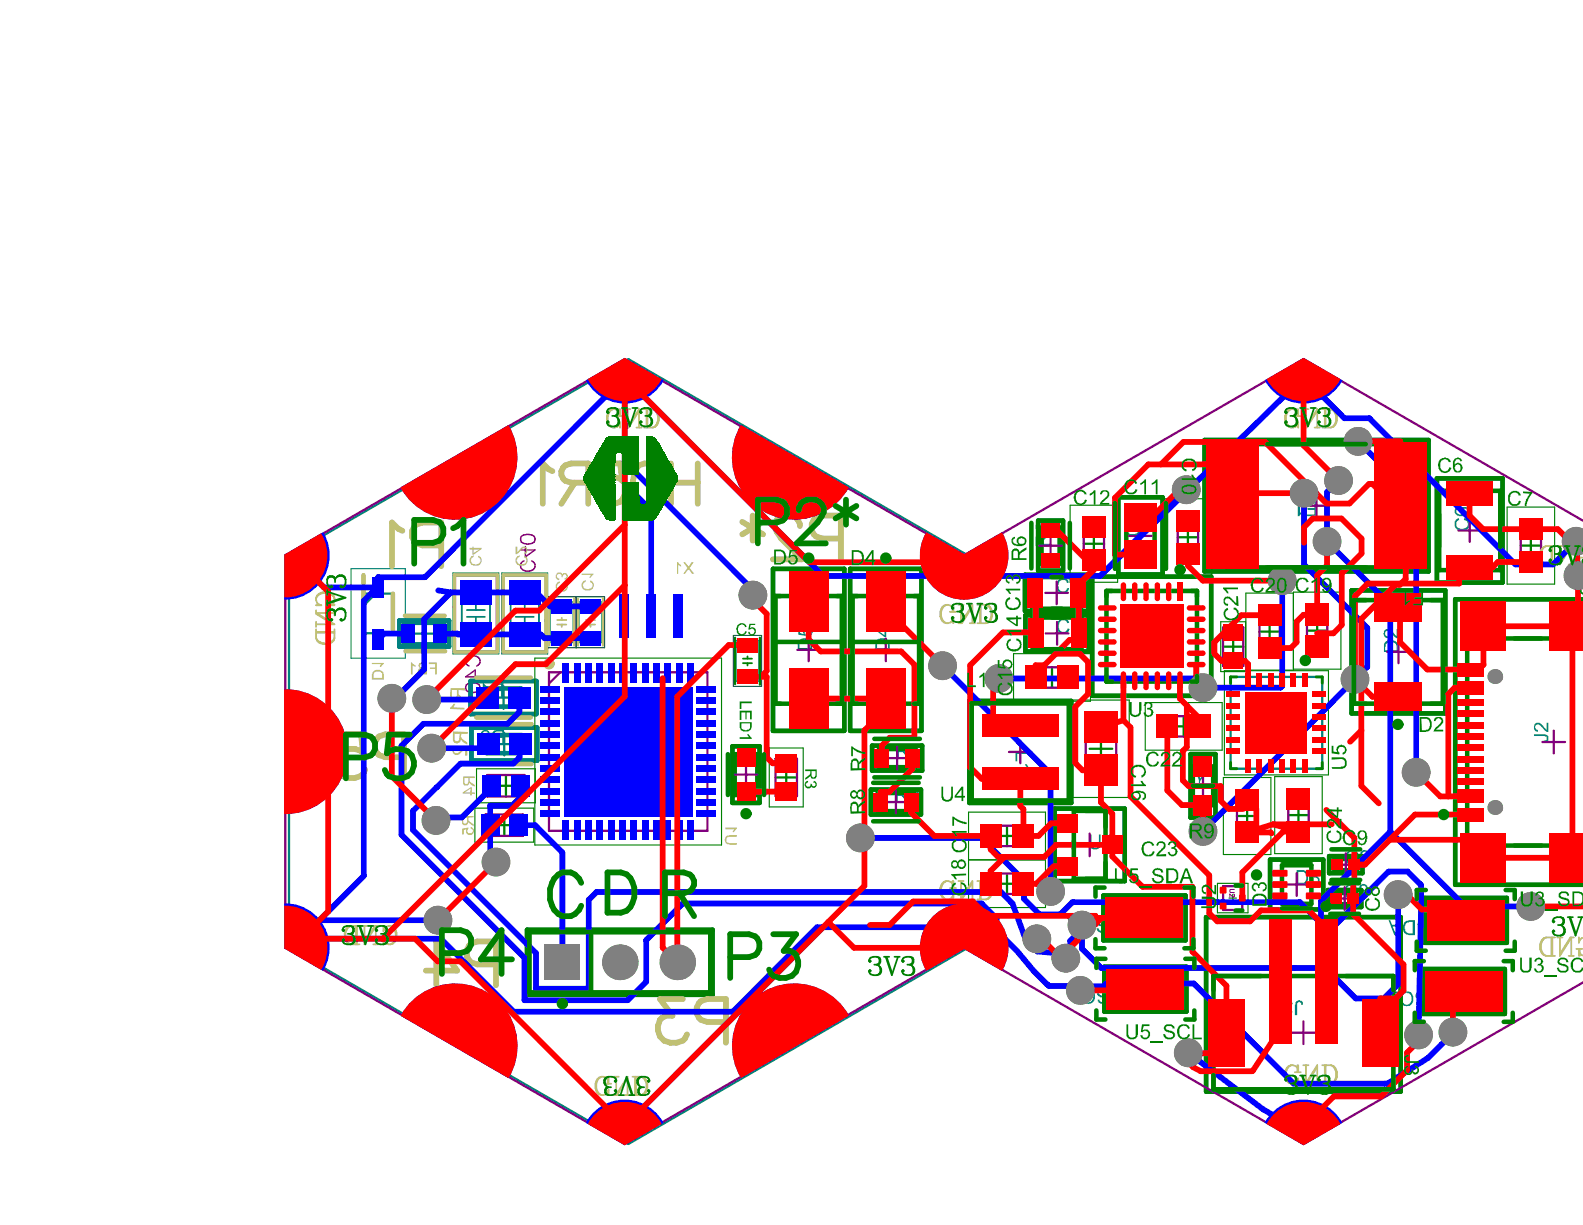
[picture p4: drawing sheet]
<svg xmlns="http://www.w3.org/2000/svg" width="223mm" height="173mm" viewBox="0 0 223 173" stroke-linecap="round" stroke-linejoin="round" font-family="sans-serif">
<path d="M65.1 83.4h4v6.4h-4zM65.9 87h2.5M65.9 86.1h2.5M67.1 83.8v2.3M67.1 87v2.3M72 83.4h4v6.4h-4zM72.7 87h2.6M72.7 86.1h2.6M74 83.8v2.3M74 87v2.3" fill="none" stroke="#008080" stroke-width=".24"/>
<path d="M56.3 87.6h7v3.6h-7zM66.4 96.1h9.3v4.7h-9.3zM66.5 102.7h9.3v4.6h-9.3z" fill="none" stroke="#008080" stroke-width=".64"/>
<g fill="#008080">
<path d="M68.1 96.4h.2l.3 .4 .2 .1v.3l-.5-.3v1.6h-.2z"/>
<path d="M68.1 103.1a.65 .65 0 0 1 1 .4l.1 .1h-.4a.38 .38 0 0 0-.4-.4 .38 .38 0 0 0-.2 .6l.1 .2a1.81 1.81 0 0 1 .9 1v.1h-1.3v-.3h.9l-.5-.5a.79 .79 0 0 1-.3-1.2z"/>
<path d="M69.7 96.7l1-.1v.8h-.7v-.1a.33 .33 0 0 1-.3-.2 .33 .33 0 0 1 0-.4zM69.5 96.6v.1a.5 .5 0 0 0-.1 .6 .5 .5 0 0 0 .5 .2h.1l-.3 .1-.5 .9h.4l.4-.7 .3-.3h.4v1h.3v-2.1h-1z"/>
<path d="M69.8 103.3l1.1-.1v.7h-.7a.38 .38 0 0 1-.4-.2 .38 .38 0 0 1 0-.4zM69.7 103.1a.58 .58 0 0 0-.2 .6 .58 .58 0 0 0 .5 .4l-.3 .2-.4 .8h.3l.4-.5v-.2l.4-.3h.5v1h.2v-2.1z"/>
</g>
<path d="M64.1 81.1h6.1v10.9h-6.1zM71 81.1h6.1v10.9h-6.1z" fill="none" stroke="#800080" stroke-width=".49"/>
<path d="M73.5 75.7a1.57 1.57 0 0 1 1.9 0 .66 .66 0 0 1-.3 1 1.67 1.67 0 0 1-1.6-.2l-.1-.3zM73.9 79.1a.75 .75 0 0 0-.5 .9 .75 .75 0 0 0 .8 .6 .89 .89 0 0 0 1-.2 .89 .89 0 0 0 .2-1l-.4-.3M74.1 77.1v1.5l1.4-1h-2.1M65.8 96.7a1.56 1.56 0 0 1 1.8 0 .66 .66 0 0 1-.3 .9 1.67 1.67 0 0 1-1.5-.2l-.1-.3zM66.2 94a.75 .75 0 0 1-.5-.9 .75 .75 0 0 1 .8-.6 .89 .89 0 0 1 .9 .2 .89 .89 0 0 1 .2 1l-.4 .3M67.7 95.5h-2l1.3-.9v1.4" fill="none" stroke="#800080" stroke-width=".2"/>
<g fill="none" stroke="#008080" stroke-width=".64">
<path d="M146.4 73.5h3.6v7h-3.6zM157.8 70.2h6.2v10.9h-6.2zM169.9 62.1h31.6v18.5h-31.6zM202.7 67.5h9.3v14.7h-9.3zM109 80.3h10.1v22.8h-10.1zM119.9 80.3h10.1v22.8h-10.1zM136.8 98.9h14.3v14.4h-14.3zM144.6 81.1h8.9v5.1h-8.9zM144.6 86.8h9v5.1h-9zM154.1 81.4h16.8v16.8h-16.8zM190.7 83.3h13.2v17.4h-13.2zM223.4 84.6h-18.1v40.3h18.1"/>
<path d="M103.3 105.3h3.9v8h-3.9zM122.9 111.4h7v3.5h-7zM123 105.2h7.1v3.5h-7.1zM148.8 114.1h9.9v10.2h-9.9zM167.9 106.4h3.6v9h-3.6zM74.3 131.2h26.2v9.2h-26.2zM155.7 126.4h11.5v6.3h-11.5zM155.8 136.4h11.6v6.3h-11.6zM170.1 129.4h27.5v24.6h-27.5zM179.2 121.3h7.5v7h-7.5zM187.3 125.6h4.7v2.4h-4.7zM187.5 120.8h4.7v2.4h-4.7z"/>
<path d="M200.7 136.7h11.6v6.4h-11.6zM201 126.7h11.6v6.3h-11.6z"/>
</g>
<path d="M173.6 95.5h12.9v13h-12.9z" fill="none" stroke="#008080" stroke-width=".32"/>
<g fill="#008080">
<path d="M216.4 103.6h1.5a.57 .57 0 0 1 .5 .4 .57 .57 0 0 1-.2 .7l-.3 .1-.1-.3h.1a.31 .31 0 0 0 .3-.4v-.2h-.3h-1.5z"/>
<path d="M216.6 102.1l.1-.1a1.04 1.04 0 0 1 1 .4l.2 .3 .3 .3v-1h.2v1.3h-.2l-.3-.2-.5-.5a.47 .47 0 0 0-.4-.4 .47 .47 0 0 0-.4 .4v.3l.4 .2v.2a.75 .75 0 0 1-.6-.9z"/>
<path d="M182.8 141.3h.1a.5 .5 0 0 1 .7-.1l.2 .3v.3h-.2v-.1a.3 .3 0 0 0-.4-.3 .3 .3 0 0 0-.2 .4v1.4h-.3v-1.4z"/>
<path d="M181.2 141.3h.1a.67 .67 0 0 1 1 .4l-.2 .1a.38 .38 0 0 0-.2-.4 .38 .38 0 0 0-.5 .1 .42 .42 0 0 0-.1 .5 .42 .42 0 0 0 .6 .2v.2h-.2a.31 .31 0 0 0-.3 .4l.4 .3 .2-.2 .1-.2 .2 .1a.62 .62 0 0 1-.6 .4 .62 .62 0 0 1-.6-.6l.3-.2a.7 .7 0 0 1-.2-1.1z"/>
<path d="M159.1 74l.2-.1 .1 .2a.64 .64 0 0 0-.4 .6 .64 .64 0 0 0 .2 .6 1.32 1.32 0 0 0 1.3-.2l.1-.2a.58 .58 0 0 0-.5-.8v-.3a.9 .9 0 0 1 .8 .9 .9 .9 0 0 1-.9 .9 .96 .96 0 0 1-1.1-.3 .96 .96 0 0 1 .1-1.2z"/>
<path d="M158.7 72.7h2.1v.2h-1.6l.3 .4v.1h-.3v-.2l-.5-.4z"/>
<path d="M158.7 71.1h2.1v.3h-1.6l.3 .3v.2h-.3v-.2l-.5-.5z"/>
<path d="M162.7 89.9l1.8-.1v.3h-1.2a.5 .5 0 0 0-.7 .5 .5 .5 0 0 0 .6 .5l.1 .1h1.2v.2h-1.2a.75 .75 0 0 1-.7-.2l-.2-.7 .1-.3z"/>
<path d="M162.7 91.8h.3v.2v.1a.39 .39 0 0 0-.3 .5 .39 .39 0 0 0 .5 .2 .37 .37 0 0 0 .2-.6l.3 .2a.31 .31 0 0 0 .4 .3l.2-.1a.37 .37 0 0 0-.4-.5l.1-.3a.31 .31 0 0 1 .4 .4 .53 .53 0 0 1-.4 .8v.1l-.2-.1-.3-.3a.54 .54 0 0 1-.6 .4 .54 .54 0 0 1-.4-.5l-.1-.3z"/>
<path d="M143.3 106.1h2.1v.3h-1.9v1h-.2z"/>
<path d="M143.3 108.3h1.6l-.3-.5h.3l.1 .4 .4 .2v.2h-2.1z"/>
<path d="M149.3 87.6a.82 .82 0 0 1 .8-.3 .82 .82 0 0 1 .7 .6h.1h-.3a.58 .58 0 0 0-.7-.4 .58 .58 0 0 0-.5 .6h-.1v.2a.75 .75 0 0 0 .9 .9l.4-.3v-.2l.3 .1a.85 .85 0 0 1-.9 .6 .85 .85 0 0 1-.9-1v-.5l.2-.1z"/>
<path d="M151.4 87.7l.3-.1 .2-.3h.2v2.1h-.3v-1.6l-.5 .3v-.2z"/>
<path d="M149.3 81.9a1.14 1.14 0 0 1 1.3-.1l.2 .4-.3 .1a.47 .47 0 0 0-.3-.5 .47 .47 0 0 0-.5 .1l-.4 .4a.89 .89 0 0 0 .6 1.2l.4-.1 .3-.4h.2a.88 .88 0 0 1-1.4 .6l-.1-.1a1.29 1.29 0 0 1 0-1.6z"/>
<path d="M151.3 82.1l.4-.2 .2-.3h.1v2h-.2v-1.5l-.4 .2h-.1z"/>
<path d="M152.9 81.7a.67 .67 0 0 1 1 .4v.2l-.3 .2a.62 .62 0 0 1 .4 .6 .62 .62 0 0 1-.4 .5 .61 .61 0 0 1-.9-.4l.2-.1v.1a.41 .41 0 0 0 .6 .3 .41 .41 0 0 0 .1-.7v-.1h-.4v-.2l.3-.1a.3 .3 0 0 0 .1-.3 .3 .3 0 0 0-.2-.2 .43 .43 0 0 0-.5 .3h-.2v-.3z"/>
<path d="M205.4 129.9h.1a.81 .81 0 0 1 1.2 .7v1.4h-.3v-1.3a.53 .53 0 0 0-.3-.6 .53 .53 0 0 0-.7 .2v1.7h-.3v-1.6z"/>
<path d="M203.7 129.9l.6-.1a.42 .42 0 0 1 .4 .5l.1 .1h-.3a.32 .32 0 0 0-.2-.3 .32 .32 0 0 0-.4 .1 .42 .42 0 0 0-.2 .5h.1a.31 .31 0 0 0 .5 .1l-.2 .3a.33 .33 0 0 0-.3 .4 .33 .33 0 0 0 .6 .1h.1v-.2h.2v.1a.59 .59 0 0 1-.7 .4 .59 .59 0 0 1-.4-.8l.2-.1h-.1a.52 .52 0 0 1-.3-.5 .52 .52 0 0 1 .3-.5z"/>
<path d="M201.7 129.3h1.6v.2h-1.6z"/>
<path d="M200.3 129.9a.93 .93 0 0 1 1.3 .4v.2l-.3 .1a.31 .31 0 0 0-.3-.4v-.1h-.3a.34 .34 0 0 0-.4 .3 .34 .34 0 0 0 .4 .3v.1a.63 .63 0 0 1 .8 .8 .87 .87 0 0 1-1.5-.1l.3-.2a.53 .53 0 0 0 .4 .4 .53 .53 0 0 0 .5-.2v-.3l-.7-.2a.55 .55 0 0 1-.5-.4 .55 .55 0 0 1 .2-.6z"/>
<path d="M153.6 117.7h.4v1.3a.51 .51 0 0 0 .1 .5 .51 .51 0 0 0 .5 .1l.3-.1a.36 .36 0 0 0 .1-.5v-1.3h.3v1.3a.76 .76 0 0 1-.3 .7 .76 .76 0 0 1-.9 .1h-.1l-.3-.3z"/>
<path d="M205.2 139.9h.1a.87 .87 0 0 1 1.1 .5v1.5h-.2v-1.2a.36 .36 0 0 0-.2-.5h-.1a.56 .56 0 0 0-.6 0 .56 .56 0 0 0-.2 .6v1.1h-.2v-1.3a.36 .36 0 0 1 .1-.4z"/>
<path d="M203.5 139.9h.2a.6 .6 0 0 1 .8 .6h-.3a.42 .42 0 0 0-.5-.4 .42 .42 0 0 0-.3 .5 .42 .42 0 0 0 .6 .3v.2a.34 .34 0 0 0-.5 .4 .34 .34 0 0 0 .6 .2l.1-.3 .3 .1a.6 .6 0 0 1-.8 .5 .6 .6 0 0 1-.4-.9l.2-.1a.52 .52 0 0 1-.2-.9z"/>
<path d="M201.4 139.4h1.7v.1h-1.7z"/>
<path d="M200 139.9a1.57 1.57 0 0 1 1.2 .3l.1 .4h-.2a.64 .64 0 0 0-1-.4 .25 .25 0 0 0-.2 .3 .25 .25 0 0 0 .3 .2l.6 .3a.49 .49 0 0 1 .4 .5 .49 .49 0 0 1-.5 .4l-.3 .1-.5-.2-.1-.4h.2a.29 .29 0 0 0 .3 .3l.1 .1 .3-.1a.25 .25 0 0 0 .2-.1 .25 .25 0 0 0 0-.3l-.1-.1a1.46 1.46 0 0 1-1.1-.6v-.1a.44 .44 0 0 1 .3-.5z"/>
<path d="M197.9 140h.1a1.39 1.39 0 0 1 1.1 .1 1.47 1.47 0 0 1 0 1.6l-.2 .2a1 1 0 0 1-1.2-.4l-.1-.1 .3-.1v.1a.58 .58 0 0 0 .6 .4 .58 .58 0 0 0 .5-.5 .89 .89 0 0 0-.2-1.1 .71 .71 0 0 0-1 .4l-.2-.1z"/>
<path d="M196 139.9h1.3v2h-.3v-1.7h-1z"/>
<path d="M112.6 88.5h.3v.8l.4 .2v-.1a.66 .66 0 0 1 .3-.9 .66 .66 0 0 1 .9 .3 .59 .59 0 0 1-.3 .9l-.1 .1v-.3a.41 .41 0 0 0 .3-.5 .41 .41 0 0 0-.5-.3l-.2 .1-.3 .3 .1 .3 .2 .1v.2l-1.1-.1z"/>
<path d="M128.5 105h1.3v.2l-.6 .9-.2 .9h-.3l.1-.5 .4-.9 .3-.4h-1z"/>
<path d="M180.2 102.2l.2-.1h1.7v.2h-1.2a.54 .54 0 0 0-.6 .2 .54 .54 0 0 0 0 .6l.1 .2 .2 .1h1.5v.2h-1.5a.43 .43 0 0 1-.4-.3h-.1v-.2a.5 .5 0 0 1 .1-.7z"/>
<path d="M180.2 104.1l.4-.1v.3a.41 .41 0 0 0-.4 .4 .41 .41 0 0 0 .4 .4 .44 .44 0 0 0 .5-.3 .44 .44 0 0 0-.1-.5v-.3l1.1 .3v.9h-.2v-.8l-.6-.1 .1 .2a.61 .61 0 0 1-.7 .8h-.1a.74 .74 0 0 1-.4-1.1z"/>
<path d="M160.3 139.6a1.1 1.1 0 0 1 1.2 .4v1.6h-.2v-1.2a.36 .36 0 0 0-.2-.5l-.1-.1a.56 .56 0 0 0-.6 .1 .56 .56 0 0 0-.2 .6v1.1h-.2v-1.3a.36 .36 0 0 1 .1-.5z"/>
<path d="M158.6 139.6a.74 .74 0 0 1 1 .4v.2h-.3a.42 .42 0 0 0-.5-.4 .42 .42 0 0 0-.3 .5 .44 .44 0 0 0 .6 .4l.2-.2 .3 .1-.3 1h-1v-.2h.9v-.6a.64 .64 0 0 1-.9-.2 .64 .64 0 0 1 .2-.8z"/>
<path d="M156.5 139h1.7v.2h-1.7z"/>
<path d="M155.1 139.6h.1a1.47 1.47 0 0 1 1.1 .2l.1 .4h-.3a.37 .37 0 0 0-.2-.4 .37 .37 0 0 0-.4 0 .33 .33 0 0 0-.4 .2 .33 .33 0 0 0 .1 .4l.5 .1 .2 .1a.49 .49 0 0 1 .4 .6 .49 .49 0 0 1-.6 .4l-.2 .1-.6-.2v-.4h.2a.29 .29 0 0 0 .3 .3l.1 .1 .2-.1a.25 .25 0 0 0 .3-.1 .25 .25 0 0 0 0-.3l-.1-.1a1.46 1.46 0 0 1-1.1-.6v-.1a.44 .44 0 0 1 .3-.5z"/>
<path d="M153 139.7l.5-.1v-.1l.1 .1a.82 .82 0 0 1 .8 .8v.1a.94 .94 0 0 1-.5 1.1 .94 .94 0 0 1-1.2-.4v-.1l.3-.1v.1a.58 .58 0 0 0 .6 .4 .58 .58 0 0 0 .5-.5 .81 .81 0 0 0-.3-1.2h-.2h-.2a.57 .57 0 0 0-.5 .5l-.2-.1z"/>
<path d="M151 139.6h1.3v2h-.2v-1.8h-1.1z"/>
<path d="M160.1 129.6h.1a.71 .71 0 0 1 1.1 .5h.1v1.5h-.3v-1.2a.48 .48 0 0 0-.1-.6 .48 .48 0 0 0-.6 0 .31 .31 0 0 0-.3 .4h-.1v1.4h-.2v-1.5z"/>
<path d="M158.3 129.7a.73 .73 0 0 1 1.2 .4h-.3v-.1a.37 .37 0 0 0-.4-.3 .37 .37 0 0 0-.4 .3 .45 .45 0 0 0 .1 .5 .45 .45 0 0 0 .6 .1l.3-.1-.2 1.1h-1v-.3h.8l.2-.6a.66 .66 0 0 1-.9 0 .66 .66 0 0 1 0-.9z"/>
<path d="M156.4 129h1.6v.1h-1.6z"/>
<path d="M154.8 129.7a1.38 1.38 0 0 1 1.3 0l.1 .2v.3l-.2 .1v-.1a.59 .59 0 0 0-.5-.4 .59 .59 0 0 0-.6 .2l.1 .3 .4 .1v.1a.55 .55 0 0 1 .7 .4 .55 .55 0 0 1-.4 .7 .65 .65 0 0 1-1-.6h.2a.54 .54 0 0 0 .5 .4 .54 .54 0 0 0 .5-.3l-.1-.3-.4-.1a.85 .85 0 0 1-.8-.6z"/>
<path d="M184.4 71.7h1v-.9h.3v2h-1.4v-.2h1.1v-.7h-1z"/>
<path d="M183.1 70.8h.3v1.6l.1-.1 .4-.2v.3l-.3 .1-.3 .3h-.2z"/>
<path d="M195.4 88.8h.2a.36 .36 0 0 1 .5 .1l.9 .8v-.9h.3v1.3a2.05 2.05 0 0 1-1.1-.9h-.1a.39 .39 0 0 0-.7 0 .39 .39 0 0 0 .4 .6v.3h-.2l-.3-.2v-.2a.31 .31 0 0 1-.1-.5v-.2z"/>
<path d="M205.4 73.2l.4-.1 .1 .3a.6 .6 0 0 0-.4 1h.1a.86 .86 0 0 0 1.5-.4l-.1-.4-.5-.3 .1-.2a.92 .92 0 0 1 .5 1.4 1.19 1.19 0 0 1-1.5 .2l-.2-.1a1.12 1.12 0 0 1 0-1.3z"/>
<path d="M185.1 122.9l.2-.1a.56 .56 0 0 1 .6 .2 .56 .56 0 0 1 0 .7h-.1a.65 .65 0 0 1 .2 1 .65 .65 0 0 1-1.1-.1v-.4h.2v.1a.42 .42 0 0 0 .5 .3 .42 .42 0 0 0 .3-.5 .42 .42 0 0 0-.6-.3v-.2l.1 .1 .1-.1a.31 .31 0 0 0 .3-.4l-.1-.2-.3-.1-.2 .2-.1 .3-.2-.1z"/>
<path d="M189.9 125a.98 .98 0 0 1 1.4 .1l.1 .2-.3 .1a.42 .42 0 0 0-.5-.4 .73 .73 0 0 0-.6 1 .63 .63 0 0 0 .3 .5 .63 .63 0 0 0 .7-.1l.2-.3h.2v.1a.9 .9 0 0 1-1.4 .5 1.29 1.29 0 0 1-.1-1.7z"/>
<path d="M190.3 120a.98 .98 0 0 1 1.3 .5l-.3 .1a.42 .42 0 0 0-.5-.4 .77 .77 0 0 0-.7 1 .62 .62 0 0 0 .6 .6 .62 .62 0 0 0 .6-.5l.3 .1a.82 .82 0 0 1-1.2 .6h-.1a1.42 1.42 0 0 1-.5-1.3z"/>
<path d="M146.5 75.7l-.2 .1v.9h.7v-.6a.42 .42 0 0 0-.5-.4zM146.3 75.4h.2a.47 .47 0 0 1 .7 .5v.1v-.2l.3-.2 .6-.3v.3l-.7 .4-.2 .3v.4h.9v.4h-2v-1a.58 .58 0 0 1 .2-.7z"/>
<path d="M146.3 73.8l.3-.1v.4a.32 .32 0 0 0-.3 .3 .32 .32 0 0 0 .3 .3v.1l.5 .1a.64 .64 0 0 1-.1-1 .64 .64 0 0 1 1 .1 .42 .42 0 0 1 .1 .5v.1a1.12 1.12 0 0 1-1.4 .4 .69 .69 0 0 1-.5-1zM147.1 74.1a.47 .47 0 0 0 .4 .7 .47 .47 0 0 0 .5-.6l-.1-.1a.57 .57 0 0 0-.8 0z"/>
<path d="M153.5 87.8l-.7 .9h.7zM153.6 87.3h.1v1.4h.3v.2h-.3v.5h-.2v-.5h-.9v-.2z"/>
<path d="M198.5 130.2l-.1 .1a1.03 1.03 0 0 0-.1 1.2l.4 .2h.6v-1.6zM198.2 130l.5-.2h.9v2.2h-.9a1.07 1.07 0 0 1-.6-1.8z"/>
<path d="M196.4 130.7l.5 1 .3-1zM195.9 129.8h.2l.3 .7h.9l.2-.7h.2l-.7 2.2h-.3z"/>
<path d="M124 90.4a.51 .51 0 0 0-.3 .6v.4h1.6v-.5a.56 .56 0 0 0-.6-.5l-.1-.1zM123.9 90.1a1.46 1.46 0 0 1 1.4 .3l.2 .2v1.2h-2v-.8a.36 .36 0 0 1 .1-.5z"/>
<path d="M123.9 89l.9 .7v-.7zM123.5 88.8h1.3v-.4h.2v.4h.5v.2h-.5v.9h-.2l-1.3-1z"/>
<path d="M156.4 118.2l-.6 .9h.6zM156.5 117.7h.2v1.4h.3v.3h-.3v.5h-.3v-.5h-.8v-.3z"/>
<path d="M113.1 90.4l-.3 .4v.6h1.5v-.4a.46 .46 0 0 0-.6-.6v-.1zM112.9 90.2a1.16 1.16 0 0 1 1.6 .3h.1v1.3h-2.1v-1z"/>
<path d="M126.6 111.3v.8h.6a.37 .37 0 0 0 .4-.2 .37 .37 0 0 0-.1-.5zM126.3 111.2h1a.54 .54 0 0 1 .6 .4 .54 .54 0 0 1-.4 .6h-.1l.4 .4 .3 .6h-.3l-.6-.9h-.6v.9h-.3z"/>
<path d="M128.8 111.3a.36 .36 0 0 0-.1 .5 .36 .36 0 0 0 .5 .2 .36 .36 0 0 0 .1-.5 .36 .36 0 0 0-.5-.2zM128.7 112.2a.43 .43 0 0 0 .1 .8 .43 .43 0 0 0 .6-.4l-.4-.5zM128.5 111.3a.66 .66 0 0 1 1.1 .4l-.1 .3-.3 .1a.58 .58 0 0 1 .4 .6 .58 .58 0 0 1-.5 .5 .61 .61 0 0 1-.7-.4 .61 .61 0 0 1 .3-.7l-.4-.4z"/>
<path d="M126.8 105.2v.7h.8v-.1a.29 .29 0 0 0 .3-.3 .29 .29 0 0 0-.4-.3zM126.5 105h1a.55 .55 0 0 1 .7 .5 .55 .55 0 0 1-.7 .6l.4 .3 .4 .6h-.4l-.5-.9h-.6v.9h-.3z"/>
<path d="M168.6 109.5l-.2 .4v.8h.7l-.1-.8a.31 .31 0 0 0-.4-.4zM168.4 109.4l.6-.1 .2 .2 .1 .4 .2-.4 .8-.4v.4l-.5 .2-.1 .2a.29 .29 0 0 0-.3 .3l-.1 .5h1v.2h-2.1v-1v-.4z"/>
<path d="M168.5 108a.47 .47 0 0 0 .3 .8 .47 .47 0 0 0 .5-.7 .42 .42 0 0 0-.6-.2zM168.6 107.7a2.05 2.05 0 0 1 1.3 .1 .61 .61 0 0 1 .4 .6 .61 .61 0 0 1-.4 .5h-.1v-.2a.32 .32 0 0 0 .2-.3 .32 .32 0 0 0-.1-.3 .36 .36 0 0 0-.5-.2l-.1-.1a.63 .63 0 0 1 .2 .8 .63 .63 0 0 1-.6 .4 .73 .73 0 0 1-.7-1z"/>
<path d="M153 129.9v.1a1.08 1.08 0 0 0 0 1.1l.2 .2h.8v-1.5h-.7zM153 129.6l1.3-.1v2.1h-.8a.85 .85 0 0 1-.9-1l.1-.6z"/>
<path d="M151.1 130.4l.4 1v-.3h.1l.3-.7zM150.6 129.5h.2l.2 .7h.9l.3-.7h.2l-.7 2.1h-.3z"/>
<path d="M195.7 90.7l-.2 .3-.1 .8h1.6v-.5a.77 .77 0 0 0-1-.7zM195.6 90.5l.2-.1a1.12 1.12 0 0 1 1.4 .5l.1 1.1h-2.1v-.8a.64 .64 0 0 1 .4-.7z"/>
<path d="M205.4 71.6l.3-.1 .1 .3a.37 .37 0 0 0-.4 .4 .37 .37 0 0 0 .4 .3v.1h.4a.57 .57 0 0 1-.3-.7 .57 .57 0 0 1 .6-.4 .63 .63 0 0 1 .8 .5 .63 .63 0 0 1-.5 .8h-.3a1.3 1.3 0 0 1-1.1-.2l-.2-.3a.58 .58 0 0 1 .2-.7zM206.3 71.8a.44 .44 0 0 0-.1 .6 .44 .44 0 0 0 .6 .1 .38 .38 0 0 0 .3-.4 .38 .38 0 0 0-.4-.3z"/>
<path d="M183.2 123v1.6h.4a.33 .33 0 0 0 .5-.3 .81 .81 0 0 0-.3-1.3zM182.9 122.8h.7a.84 .84 0 0 1 .9 .9v.1a.87 .87 0 0 1-.7 1h-.9z"/>
<path d="M192 125.3a.35 .35 0 0 0 .7 0 .35 .35 0 0 0-.7 0zM192 126.2a.4 .4 0 0 0 .8 0 .4 .4 0 0 0-.8 0zM192 124.8h.1a.56 .56 0 0 1 .7 .2 .56 .56 0 0 1-.1 .7h-.1h.1a.55 .55 0 0 1 .3 .6 .55 .55 0 0 1-.4 .5 .67 .67 0 0 1-.8-.3 .67 .67 0 0 1 .1-.8h.2l-.1-.1a.39 .39 0 0 1-.3-.3 .39 .39 0 0 1 .3-.4z"/>
<path d="M192.2 120.3a.31 .31 0 0 0 0 .5 .38 .38 0 0 0 .4 .3 .38 .38 0 0 0 .3-.5 .41 .41 0 0 0-.2-.4 .41 .41 0 0 0-.5 .1zM192.2 120a.65 .65 0 0 1 .9 .6 .98 .98 0 0 1-.7 1.5 .31 .31 0 0 1-.4-.4h-.1v-.1l.3-.1a.31 .31 0 0 0 .4 .3l.2-.1 .2-.6a.65 .65 0 0 1-1 0 .65 .65 0 0 1 .2-1z"/>
</g>
<path d="M65.5 82.8l-.4 .5h2M65.6 88.8a.5 .5 0 0 0-.5 .4v.4a.5 .5 0 0 0 .8 .3l1.2-1.2v1.4M74 83.1v1.3l1-1a.61 .61 0 0 1 1-.1v.6a.5 .5 0 0 1-.4 .4M74 89.9h2l-.3 .4M77.2 84.2h4v7.2h-4zM81.3 84.2h4v7.2h-4zM103.4 89.7h4v7.2h-4z" fill="none" stroke="#000" stroke-width=".14"/>
<path d="M63.9 80.8h6.5v11.5h-6.5zM65.1 83.4h4v6.4h-4zM70.8 80.8h6.5v11.5h-6.5zM72 83.4h4v6.4h-4zM77.6 84.9h3.2v5.8h-3.2zM81.7 84.9h3.2v5.8h-3.2zM103.8 90.4h3.2v5.7h-3.2z" fill="none" stroke="#008080" stroke-width=".14"/>
<path d="M56.3 87.6h7v3.6h-7zM57 87.9h5.6v3h-5.6zM66.4 96.1h9.3v4.7h-9.3zM68.6 97.1h4.9v2.6h-4.9zM66.5 102.7h9.3v4.6h-9.3zM68.7 103.7h4.9v2.6h-4.9z" fill="none" stroke="#008080" stroke-width=".64"/>
<path d="M136.5 78.4l-47.9-27.7-47.8 27.7v55.3l47.8 27.7 47.9-27.7M51.3 83.8h4.1v5.6h-4.1zM53 83.8l-1.7 1.7M58.2 89.4h3.2M59.8 87.8v3.2M69.4 98.4h3.2M71 96.8v3.2M69.5 105h3.2M71.1 103.4v3.2" fill="none" stroke="#008080" stroke-width=".32"/>
<g fill="none" stroke="#008000" stroke-width=".64">
<path d="M146.4 73.5h3.6v7h-3.6zM146.9 74.4h2.6v5.2h-2.6zM157.8 70.2h6.2v10.9h-6.2zM158.9 72.4h4v6.4h-4zM169.9 62.1h31.6v18.5h-31.6zM173 62.7h25.5v17.4h-25.5zM202.7 67.5h9.3v14.7h-9.3zM203 69.3h8.6v11.2h-8.6zM109 80.3h10.1v22.8h-10.1zM109.4 84.1h9.4v15.2h-9.4zM119.9 80.3h10.1v22.8h-10.1zM120.2 84.1h9.5v15.2h-9.5z"/>
<path d="M136.8 98.9h14.3v14.4h-14.3zM137.1 99.2h13.7v13.8h-13.7zM144.6 81.1h8.9v5.1h-8.9zM144.6 86.8h9v5.1h-9zM145.6 81.4h6.9v4.5h-6.9zM145.7 87.1h6.8v4.5h-6.8zM154.1 81.4h16.8v16.8h-16.8zM156.1 83.4h12.8v12.8h-12.8zM190.7 83.3h13.2v17.4h-13.2zM191 84.7h12.6v14.6h-12.6zM223.4 90.1h-16.4v29.2h16.4M223.4 84.6h-18.1v40.3h18.1"/>
<path d="M103.3 105.3h3.9v8h-3.9zM103.6 106.4h3.2v5.8h-3.2zM122.9 111.4h7v3.5h-7zM123 105.2h7.1v3.5h-7.1zM123.8 111.9h5.1v2.6h-5.1zM124 105.7h5.1v2.6h-5.1zM148.8 114.1h9.9v10.2h-9.9zM151.5 114.4h4.5v9.6h-4.5zM167.9 106.4h3.6v9h-3.6zM168.3 108.2h2.8v5.4h-2.8zM74.3 131.2h26.2v9.2h-26.2zM74.7 131.5h25.5v8.6h-25.5z"/>
<path d="M155.7 126.4h11.5v6.3h-11.5zM155.8 136.4h11.6v6.3h-11.6zM157.1 127.7h8.7v3.7h-8.7zM157.2 137.8h8.7v3.6h-8.7zM170.1 129.4h27.5v24.6h-27.5zM171.2 137.7h25.4v16h-25.4zM179.2 121.3h7.5v7h-7.5zM180.8 122.1h4.2v5.4h-4.2zM187.3 125.6h4.7v2.4h-4.7zM187.5 120.8h4.7v2.4h-4.7zM188.1 126h3.2v1.6h-3.2zM188.3 121.2h3.1v1.6h-3.1z"/>
<path d="M200.7 136.7h11.6v6.4h-11.6zM201 126.7h11.6v6.3h-11.6zM202.2 138.1h8.6v3.6h-8.6zM202.4 128h8.7v3.7h-8.7z"/>
</g>
<path d="M49.5 80.2h7.7v12.7h-7.7z" fill="none" stroke="#008080" stroke-width=".16"/>
<g fill="none" stroke="#008000" stroke-width=".32">
<path d="M152.9 76.7h2.8M154.3 75.3v2.9M166.1 75.8h2.9M167.6 74.4v2.9M214.5 77h2.9M216 75.5v2.9M147 95.6h2.8M148.4 94.2v2.8M172.5 91.3h2.9M174 89.8v2.9M177.7 89.1h2.8M179.1 87.7v2.9"/>
<path d="M184.4 89h2.8M185.8 87.6v2.8M69.6 116.4h3.1M69.9 110.9h3M71.1 114.9v3.1M71.4 109.4v3M109.4 109.7h3M110.9 108.2v3M140.6 118h2.9M142.1 116.5v2.9M153.7 105.7h3.2M155.3 104.1v3.2"/>
<path d="M165.5 102.5h2.9M167 101.1v2.8M174.5 115.1h2.9M175.9 113.7v2.9M181.7 115h2.9M183.2 113.6v2.9M140.6 124.7h2.9M142.1 123.3v2.8"/>
</g>
<g fill="none" stroke="#008000" stroke-width=".16">
<path d="M151 71.3h6.7v10.9h-6.7zM164.2 70.4h6.7v10.8h-6.7zM212.6 71.6h6.7v10.8h-6.7zM75.4 92.9h26.4v26.3h-26.4zM143 92.2h10.8v6.8h-10.8zM151.3 98.8h8v13.7h-8zM161.6 99.1h10.8v6.8h-10.8zM172.7 94.6h14.7v14.7h-14.7zM182.5 83.7h-6.8v11.1h-3.5v-7.1h3.5M182.5 94.4h6.7v-10.8h-6.7v11h-6.8M67 114h8.3v4.8h-8.3zM67.2 108.5h8.3v4.8h-8.3z"/>
<path d="M108.5 105.6h4.8v8.3h-4.8zM136.6 114.6h10.9v13.5h-10.9zM172.6 109.7h6.7v10.9h-6.7zM179.8 109.6h6.7v10.9h-6.7zM136.6 121.4h10.9M136.6 121.3h10.9M171.7 124.7h4.4v4.1h-4.4zM173.4 126.7h1M173.9 126.2v1.1"/>
</g>
<g fill="none" stroke="#800080" stroke-width=".32">
<path d="M146.6 77h3.2M148.2 75.4v3.2M152.9 74h2.8v5.4h-2.8zM159.3 75.6h3.2M160.9 74v3.2M166.1 73.1h2.9v5.4h-2.9zM184.1 71.4h3.2M185.7 69.8v3.2M205.7 74.9h3.2M207.3 73.3v3.2M214.5 74.3h2.9v5.4h-2.9zM223.4 73.5l-39.5-22.8-47.9 27.7-47.9-27.7-47.8 27.7v55.3l47.8 27.7 47.9-27.7 47.9 27.7 39.5-22.8"/>
<path d="M77.4 94.9h22.4v22.3h-22.4zM79 94.9l-1.6 1.6M112.5 91.7h3.2M114.1 90.1v3.2M123.4 91.7h3.2M125 90.1v3.2M145.7 94.2h5.4v2.8h-5.4zM147.5 83.7h3.2M147.5 89.4h3.2M149.1 82.1v3.2M149.1 87.8v3.2M160.9 89.8h3.2"/>
<path d="M162.5 88.2v3.2M172.5 88.5h2.9v5.5h-2.9zM177.7 86.4h2.8v5.4h-2.8zM184.4 86.3h2.8v5.4h-2.8zM195.7 92h3.2M197.3 90.4v3.2M68.5 114.9h5.3v3.1h-5.3zM68.7 109.4h5.3v3h-5.3zM103.6 109.3h3.2M105.2 107.7v3.2M109.4 107.1h3v5.2h-3zM124.8 113.2h3.2"/>
<path d="M125 107h3.2M126.4 111.6v3.2M126.6 105.4v3.2M139.3 116.5h5.5v2.9h-5.5zM142.3 106.1h3.2M143.9 104.5v3.2M152.1 119.2h3.2M153.2 102.3h4.3v6.7h-4.3zM153.7 117.6v3.2M164.3 101.1h5.4v2.8h-5.4zM168.1 110.9h3.2M169.7 109.3v3.2"/>
<path d="M174.5 112.4h2.9v5.5h-2.9zM178.5 102h3.2M180.1 100.4v3.2M181.7 112.3h2.9v5.4h-2.9zM217.6 104.7h3.2M219.2 103.1v3.2M85.8 135.8h3.2M87.4 134.2v3.2M139.3 123.3h5.5v2.8h-5.5zM159.8 129.5h3.2M160 139.6h3.2M161.4 127.9v3.2"/>
<path d="M161.6 138v3.2M172.5 125.1h2.8v3.3h-2.8zM181.3 124.8h3.2M182.9 123.2v3.2M188.1 126.8h3.2M188.3 122h3.1M189.7 125.2v3.2M189.8 120.4v3.2M204.9 139.9h3.2M205.2 129.9h3.2M206.5 138.3v3.2M206.8 128.3v3.2"/>
<path d="M182.3 145.7h3.2M183.9 144.1v3.2"/>
</g>
<path d="M174 126.2l.1 .1-.1 .3-.5-.4v.4M174.1 125.5h-.5l-.1 .1 .1 .3h.5" fill="none" stroke="#800080" stroke-width=".14"/>
<path d="M78.6 88.1h1.3M78.6 87.5h1.3M79.2 87.2v.3M79.2 88.1v.4M82.7 88.1h1.2M82.7 87.5h1.2M83.3 87.2v.3M83.3 88.1v.4" fill="none" stroke="#c0c073" stroke-width=".26"/>
<path d="M77.5 84.5v6.6M81 84.5v6.6M81.5 84.5v6.6M85.1 84.5v6.6" fill="none" stroke="#c0c073" stroke-width=".32"/>
<path d="M64.1 81.1h6.1v10.9h-6.1zM71 81.1h6.1v10.9h-6.1z" fill="none" stroke="#c0c073" stroke-width=".49"/>
<path d="M51.3 81.2v8.2M55.4 83.8v5.6M57.1 86.9h5.6M57.2 91.9h5.6M67.2 95.6h7.7M67.2 101.2h7.7M67.3 102.2h7.7M67.3 107.8h7.7" fill="none" stroke="#c0c073" stroke-width=".64"/>
<g fill="none" stroke="#c0c073" stroke-width=".81">
<path d="M56.8 74.9l-.6-.3-.9-.9v6.2M62.2 77h-2.6a1.62 1.62 0 0 1-1.5-1.7 1.62 1.62 0 0 1 1.5-1.6h2.6v6.2M77.9 66.5l-.5-.3-.8-.8v5.7M81.1 68.1l-1.9 3M83 68.1h-2.5l-.8-.3a1.31 1.31 0 0 1 0-2.1l.8-.3h2.5v5.7M84.8 65.4h2.7l.3 2.4a2.22 2.22 0 0 0-3.3 .3 1.96 1.96 0 0 0 .1 2.2 1.96 1.96 0 0 0 2.1 .8l.8-.3 .3-.3 .2-.5M90.1 65.7l.8-.3h.6l.8 .3 .5 .8 .3 1.3v.9l-.3 1.3-.5 .8-.8 .3h-.6l-.8-.3-.5-.8-.3-1.3v-.9l.3-1.3zM94.6 65.4v5.7M94.6 68.1h3.8M98.4 65.4v5.7M104.7 73.6l2.9 1.8M106.2 72.8v3.5"/>
<path d="M107.6 73.6l-2.9 1.8M112.8 74.2a1.53 1.53 0 0 0-1.1-1.4h-1.2a1.51 1.51 0 0 0-.9 2.3l.6 .9 2.9 2.9h-4.1M118.6 76h-2.6a1.62 1.62 0 0 1-1.6-1.6 1.62 1.62 0 0 1 1.6-1.6h2.6v6.1M48 103.6h2.9l.3 2.7a2.41 2.41 0 0 0-3.5 .3 2.13 2.13 0 0 0 .1 2.4 2.13 2.13 0 0 0 2.2 .8l.9-.3 .3-.3 .3-.6M57 106.9h-2.6a1.62 1.62 0 0 1-1.6-1.7 1.62 1.62 0 0 1 1.6-1.6h2.6v6.2M60.1 137h4.4l-3-4.1v6.1M70 136.1h-2.7a1.62 1.62 0 0 1-1.5-1.6 1.62 1.62 0 0 1 1.5-1.6h2.7v6.1M96.3 141h-3.2l1.8 2.3a1.67 1.67 0 0 0-2.1 2.1 2.09 2.09 0 0 0 2.6 1.7l.9-.2 .3-.3 .3-.6M102.4 144.2h-2.6a1.62 1.62 0 0 1-1.6-1.6 1.62 1.62 0 0 1 1.6-1.6h2.6v6.1"/>
</g>
<g fill="none" stroke="#c0c073" stroke-width=".24">
<path d="M86.5 57.7l.6 .2 .2 .2M86.5 57.7a1.42 1.42 0 0 0-.6 2.3l.2 .2 .4 .1M86.5 57.7a1.48 1.48 0 0 0 0 2.6M87 58.7h.8M87.3 60l-.2 .2-.6 .1M87.3 57.7v1M87.5 59.6v.7l-.2-.3zM87.5 57.7v1M88.2 57.7h.7M88.5 57.7v2.6M90.1 58l-1.4 2.3h-.5M90.8 57.7h1.3"/>
<path d="M91.2 57.7v2.6M91.3 57.7v2.6M92.1 57.7a1.42 1.42 0 0 1 .6 2.3l-.3 .2-.3 .1M92.1 57.7a1.48 1.48 0 0 1 0 2.6M182.2 57.7a1.42 1.42 0 0 0-.7 2.3l.3 .2 .4 .1M182.2 57.7a1.48 1.48 0 0 0 0 2.6M182.2 57.7l.6 .2 .2 .2M182.6 58.7h.9M183 57.7v1M183 60l-.2 .2-.6 .1M183.1 57.7v1M183.1 59.6v.7l-.1-.3z"/>
<path d="M183.8 57.7h.8M184.2 57.7v2.6M185.8 58l-1.5 2.3h-.5M186.5 57.7h1.2M186.9 57.7v2.6M187 57.7v2.6M187.7 57.7a1.42 1.42 0 0 1 .7 2.3l-.3 .2-.4 .1M187.7 57.7a1.48 1.48 0 0 1 0 2.6M88.7 60.1l1.4-2.4v2.6M89.8 60.3h.7M90.8 60.3h1.3M184.3 60.1l1.5-2.4v2.6"/>
<path d="M185.4 60.3h.8M186.5 60.3h1.2M218.1 77.1a1.42 1.42 0 0 0-.6 2.2l.2 .2 .4 .2M218.1 77.1a1.48 1.48 0 0 0 0 2.6M218.1 77.1h1.3M218.1 79.7h1.3M218.9 77.1v2.6M219 77.1v2.6M219.7 77.1h.7M220 77.1v2.6l1.5-2.4M221.3 79.7h.7M221.7 77.1v2.6"/>
<path d="M222 77.1h-.5l-1.5 2.3M222.4 78.7h.8M222.7 77.1l.2 .3-.2 .4zM222.7 78.7v1M222.9 78.7v1M222.9 79.3l.5 .3M223.4 77.1l-.3 .1-.2 .2M44.6 85.4l.4-.1 .3 .1zM44.6 84.4l.1 .6 .3 .3M44.6 86.1v.5l2.3 1.5M44.6 87.7v.8M44.6 88.8v1.2"/>
<path d="M44.6 84.4a1.42 1.42 0 0 1 2.2-.6l.3 .3 .1 .3M44.6 84.4a1.47 1.47 0 0 1 2.6 0M44.6 86.5h2.6M44.6 89.2h2.6M44.6 89.3h2.6M44.6 90a1.42 1.42 0 0 0 2.2 .6l.3-.2 .1-.4M44.6 90a1.47 1.47 0 0 0 2.6 0M44.8 86.6l2.4 1.5h-2.6M46.2 85.4h1M46.2 85.3h1M46.2 84.9v.9M47.2 84.4l-.1 .6-.3 .3"/>
<path d="M47.2 86.1v.8M47.2 88.8v1.2M133.5 85.3a1.42 1.42 0 0 0-.6 2.3l.2 .2 .4 .1M133.5 85.3a1.48 1.48 0 0 0 0 2.6M133.5 85.3l.6 .2 .3 .2M134 86.3h.9M134.4 85.3v1M134.4 87.6l-.3 .2-.6 .1M134.5 85.3v1M134.5 87.2v.7l-.1-.3zM135.2 85.3h.7M135.6 85.3v2.6"/>
<path d="M135.7 87.7l1.5-2.4v2.6M136.8 87.9h.7M137.2 85.6l-1.5 2.3h-.5M137.9 87.9h1.2M137.9 85.3h1.2M138.2 85.3v2.6M138.4 85.3v2.6M139.1 85.3a1.42 1.42 0 0 1 .6 2.3l-.2 .2-.4 .1M139.1 85.3a1.48 1.48 0 0 1 0 2.6M49.5 130.7h1.2M49.5 133.3h1.2M49.5 130.7a1.42 1.42 0 0 0-.6 2.2l.2 .2 .4 .2"/>
<path d="M49.5 130.7a1.48 1.48 0 0 0 0 2.6M50.2 130.7v2.6M50.3 130.7v2.6M51 130.7h.8M51.4 130.7v2.6l1.5-2.4M52.6 133.3h.8M53 130.7v2.6M53.4 130.7h-.5l-1.5 2.3M53.7 132.3h.9M54.1 130.7l.1 .3-.1 .4zM54.1 132.3v1M54.2 132.9l.3 .2 .6 .2"/>
<path d="M54.2 132.3v1M55.1 130.7l-.6 .1-.3 .2M55.1 130.7a1.42 1.42 0 0 1 .6 2.2l-.3 .2-.3 .2M55.1 130.7a1.48 1.48 0 0 1 0 2.6M133.5 124.3a1.42 1.42 0 0 0-.6 2.3l.2 .2 .4 .1M133.5 124.3l.6 .2 .3 .2M133.5 124.3a1.48 1.48 0 0 0 0 2.6M134 125.3h.9M134.4 126.6l-.3 .2-.6 .1M134.4 124.3v1M134.5 126.2v.7l-.1-.3zM134.5 124.3v1"/>
<path d="M135.2 124.3h.7M135.6 124.3v2.6M135.7 126.7l1.5-2.4v2.6M136.8 126.9h.7M137.2 124.6l-1.5 2.3h-.5M137.9 126.9h1.2M137.9 124.3h1.2M138.2 124.3v2.6M138.4 124.3v2.6M139.1 124.3a1.42 1.42 0 0 1 .6 2.3l-.2 .2-.4 .1M139.1 124.3a1.48 1.48 0 0 1 0 2.6M218.1 132.3h1.3"/>
<path d="M218.1 134.9h1.3M218.1 132.3a1.42 1.42 0 0 0-.6 2.2l.2 .3 .4 .1M218.1 132.3a1.48 1.48 0 0 0 0 2.6M218.9 132.3v2.6M219 132.3v2.6M219.7 132.3h.7M220 132.3v2.6l1.5-2.4M221.3 134.9h.7M221.7 132.3v2.6M222 132.3h-.5l-1.5 2.3M222.4 133.9h.8M222.7 132.3l.2 .4-.2 .3z"/>
<path d="M222.7 133.9v1M222.9 134.5l.5 .3M222.9 133.9v1M223.4 132.3l-.5 .4M84.9 151.9a1.42 1.42 0 0 0-.7 2.3l.3 .2 .4 .1M84.9 151.9l.6 .2 .2 .2M84.9 151.9a1.48 1.48 0 0 0 0 2.6M85.4 152.9h.8M85.7 151.9v1M85.7 154.2l-.2 .2-.6 .1M85.8 153.8v.7l-.1-.3zM85.8 151.9v1"/>
<path d="M86.6 151.9h.7M86.9 151.9v2.6M87 154.3l1.5-2.4v2.6M88.2 154.5h.7M88.5 152.2l-1.5 2.3h-.4M89.2 154.5h1.3M89.2 151.9h1.3M89.6 151.9v2.6M89.7 151.9v2.6M90.5 151.9a1.48 1.48 0 0 1 0 2.6M90.5 151.9a1.42 1.42 0 0 1 .6 2.3l-.3 .2-.3 .1M182.2 150.3a1.42 1.42 0 0 0-.7 2.2l.3 .3 .4 .1"/>
<path d="M182.2 150.3l.6 .1 .2 .3M182.2 150.3a1.48 1.48 0 0 0 0 2.6M182.6 151.3h.9M183 152.5l-.2 .3-.6 .1M183 150.3v1M183.1 152.2v.7l-.1-.4zM183.1 150.3v1M183.8 150.3h.8M184.2 150.3v2.6M184.3 152.7l1.5-2.4v2.6M185.4 152.9h.8M185.8 150.6l-1.5 2.3h-.5"/>
<path d="M186.5 152.9h1.2M186.5 150.3h1.2M186.9 150.3v2.6M187 150.3v2.6M187.7 150.3a1.42 1.42 0 0 1 .7 2.2l-.3 .3-.4 .1M187.7 150.3a1.48 1.48 0 0 1 0 2.6"/>
</g>
<g fill="#c0c073">
<path d="M96.4 79.3h.2l.5 .7 .4-.7h.4l-.6 .8 .6 .9h-.3l-.5-.7-.5 .7h-.2l.6-.9z"/>
<path d="M95.5 79.3h.2l.4 .4v.3l-.4-.3v1.3h-.2z"/>
<path d="M102.6 117.9l1.3-.1v.3h-.9a.44 .44 0 0 0-.5 .2 .44 .44 0 0 0 .1 .6l.2 .1h1.1v.2h-1v-.1a.33 .33 0 0 1-.5-.2 .63 .63 0 0 1 .2-1z"/>
<path d="M102.3 116.8h1.6v.1l-.1 .1-.3 .4h-.1v-.1l.2-.3h-1.3z"/>
<path d="M65.2 116.9l.9-.1v.1a.36 .36 0 0 0-.2 .5 .36 .36 0 0 0 .5 .2l.2-.2a.29 .29 0 0 0 .1-.3 .29 .29 0 0 0-.3-.2v-.2a.57 .57 0 0 1 .5 .6 .57 .57 0 0 1-.7 .5h-.1v-.1a.43 .43 0 0 1-.3-.7l-.4 .1v.6h-.2z"/>
<path d="M60.5 93.5h1.1v1.7h-.2v-.8h-.8v-.2h.8v-.5h-.9z"/>
<path d="M58 93.5h.1l.4 .4h.1v.2l-.4-.2v1.3h-.2z"/>
<path d="M52.5 93.5h1.7v.2l-.4 .4h-.3l.3-.4h-1.3z"/>
<path d="M66.6 78.4h.2v.2l-.2 .1a.48 .48 0 0 0-.2 .5 .48 .48 0 0 0 .5 .4 .5 .5 0 0 0 .6-.1 .44 .44 0 0 0 .3-.4 .44 .44 0 0 0-.3-.4v-.3a.71 .71 0 0 1 .4 .9 .71 .71 0 0 1-.8 .5h-.1a.76 .76 0 0 1-.7-.5 .76 .76 0 0 1 .3-.9z"/>
<path d="M78.7 82.1l.3-.1v.3h-.2a.48 .48 0 0 0-.2 .5 .48 .48 0 0 0 .4 .4 .67 .67 0 0 0 .9-.6v-.2l-.3-.1v-.2h.1a.74 .74 0 0 1 .4 .9 .74 .74 0 0 1-.9 .5 .73 .73 0 0 1-.8-.5 .73 .73 0 0 1 .2-.8z"/>
<path d="M78.6 80.8h.1a.58 .58 0 0 1 .7 .2 .42 .42 0 0 1 .5-.1 .42 .42 0 0 1 .2 .5l-.1 .3-.3 .1v.1l-.1-.3a.25 .25 0 0 0 .3-.1 .25 .25 0 0 0 0-.3 .26 .26 0 0 0-.4-.1 .26 .26 0 0 0-.1 .3h-.2a.34 .34 0 0 0-.1-.4 .34 .34 0 0 0-.5 .2 .34 .34 0 0 0 .2 .4h.1v.3a.58 .58 0 0 1-.5-.5 .58 .58 0 0 1 .2-.6z"/>
<path d="M73 78.4h.3v.2a.49 .49 0 0 0-.4 .6 .49 .49 0 0 0 .6 .4 .55 .55 0 0 0 .5 0 .55 .55 0 0 0 .3-.6l-.1-.2-.3-.1v-.3h.1a.66 .66 0 0 1 .3 1.1v.1a.88 .88 0 0 1-1 .2 .88 .88 0 0 1-.6-.7v-.3z"/>
<path d="M72.7 77.1h.3v.9l.3-.4a.57 .57 0 0 1 .6-.5 .57 .57 0 0 1 .5 .5v.2l-.2 .3-.3 .1v-.2a.3 .3 0 0 0 .3-.5 .3 .3 0 0 0-.5 0l-.7 .7h-.3z"/>
<path d="M82.4 81.9h.2v.2a.49 .49 0 0 0-.4 .5 .49 .49 0 0 0 .5 .5 .5 .5 0 0 0 .6-.1l.1-.1a.41 .41 0 0 0 .2-.4 .41 .41 0 0 0-.3-.3v-.3a.74 .74 0 0 1 .4 .9 .74 .74 0 0 1-.8 .5 .73 .73 0 0 1-.8-.4 .73 .73 0 0 1 .2-.9z"/>
<path d="M82 81h1.8l-.3 .2-.2 .3h-.2l.2-.4h-1.3z"/>
<path d="M64 99.3h.2v.1l-.1 .3-.2 .1 1.6 .1v.2l-2-.1v-.1l.3-.3z"/>
<path d="M64.1 105.3l.4-.1v.3a.43 .43 0 0 0-.5 .6 .43 .43 0 0 0 .8 0l.1-.1a1.34 1.34 0 0 1 1-.8v1.4h-.3l.1-1-.4 .3a.95 .95 0 0 1-1.2 .6 .79 .79 0 0 1 0-1.2z"/>
<path d="M65.5 109.8h.6v.6l-.1 .2h-.2v.1a.31 .31 0 0 1-.3-.4zM65.3 109.5v.8a.42 .42 0 0 0 .3 .5 .42 .42 0 0 0 .6-.3v-.1l.3 .4 .5 .2v-.2l-.4-.3a.44 .44 0 0 1-.4-.5v-.2h.8v-.3z"/>
<path d="M65.6 111.8l.8-.5-.1 .5zM65.3 111.8v.2h1v.2h.3v-.2l.4 .1v-.3h-.4v-.7h-.2z"/>
<path d="M65.3 115.4h.6v.5a.29 .29 0 0 1-.3 .3 .29 .29 0 0 1-.3-.3zM65.2 115.2v.7a.42 .42 0 0 0 .3 .5 .42 .42 0 0 0 .5-.3h.1v-.1l.2 .3 .5 .3v-.3l-.7-.5v-.4l.7-.1v-.1z"/>
<path d="M59.3 93.7h.7v.5h-.4a.28 .28 0 0 1-.3-.1 .28 .28 0 0 1 0-.4zM59.3 94.4h.7v.5h-.5a.27 .27 0 0 1-.3-.1 .27 .27 0 0 1 .1-.4zM59.2 93.5l-.2 .3v.2l.3 .3a.46 .46 0 0 0-.4 .5l.2 .3h.2v.1h.9v-1.7z"/>
<path d="M52.9 94.8a.59 .59 0 0 1 .7 0 .59 .59 0 0 1 .3 .5v.4h-1.2v-.7zM52.8 94.6l-.3 .5v.8h1.7v-.6a.69 .69 0 0 0-.8-.8z"/>
<path d="M66.8 77.6h.8l-.8 .4zM66.2 77.3v.3h.4v.7h.2l1.1-.8v-.2h-1.1v-.2h-.2v.2z"/>
<path d="M63.7 97.4h.8v.6a.42 .42 0 0 1-.5 .5l-.3-.3zM63.6 97.1l-.1 1.1a.59 .59 0 0 0 .3 .5 .59 .59 0 0 0 .7-.1l.1-.2v-.2l.3 .4 .7 .4v-.3l-.9-.7v-.6h.9v-.3z"/>
<path d="M64.1 103.5h.8l-.1 .7a.33 .33 0 0 1-.3 .4 .33 .33 0 0 1-.4-.4zM63.9 103.2v1a.55 .55 0 0 0 .2 .6 .55 .55 0 0 0 .6 0l.2-.1 .1-.4 .3 .5 .6 .3v-.3l-.6-.5-.3-.3v-.1l.1-.4h.9v-.2z"/>
</g>
<circle cx="77.4" cy="93.7" r=".4" fill="none" stroke="#c0c073" stroke-width=".8"/>
<g fill="#00f">
<path d="M82.7 53.7l5.4-3.2 5.5 3.2a6.2 6.2 0 0 1-10.9 0z"/>
<path d="M40.1 78.3l5.5-3.2a6.2 6.2 0 0 1-5.5 9.5z"/>
<path d="M40.1 127.5a6.2 6.2 0 0 1 5.5 9.5l-5.5-3.2z"/>
<path d="M83.6 157.1a6.2 6.2 0 0 1 10 1.3l-5.5 3.2-5.5-3.2z"/>
<path d="M130.7 75.1l5.5 3.2v6.3a6.2 6.2 0 0 1-5.5-9.5z"/>
<path d="M135.8 78.3l5.5-3.2a6.2 6.2 0 0 1-5.5 9.5z"/>
<path d="M131.6 129.3a6.1 6.1 0 0 1 4.6-1.8v6.3l-5.5 3.2a6.2 6.2 0 0 1 .9-7.7z"/>
<path d="M135.8 127.5a6.2 6.2 0 0 1 5.5 9.5l-5.5-3.2z"/>
<path d="M178.4 53.7l5.5-3.2 5.5 3.2a6.2 6.2 0 0 1-11 0z"/>
<path d="M179.4 157.1a6.2 6.2 0 0 1 10 1.3l-5.5 3.2-5.5-3.2z"/>
<path d="M40.1 97.3a8.8 8.8 0 0 1 8.9 8.8 8.8 8.8 0 0 1-8.9 8.8z"/>
<path d="M57.7 141.6a8.8 8.8 0 0 1 11.8-1.1 8.8 8.8 0 0 1 2.2 11.6l-15.2-8.8 .4-.6z"/>
<path d="M106 141.2a8.8 8.8 0 0 1 13.8 2.1l-15.3 8.8a8.8 8.8 0 0 1 1.5-10.9z"/>
<path d="M104.5 60l15.2 8.8a8.8 8.8 0 0 1-12.1 3.3 8.8 8.8 0 0 1-3.1-12.1z"/>
<path d="M56.5 68.8l15.2-8.8a8.8 8.8 0 0 1-3.1 12.2 8.8 8.8 0 0 1-12.1-3.4z"/>
</g>
<g fill="none" stroke="#00f" stroke-width=".81">
<path d="M88.1 53.2l28 28.1h39.1M88.1 53.2l-28.1 28.2h-6.7v2.2h-.8l-1.2 1.2v38.8l-8.8 8.9h19.7l10.3 10.3h30.9l11.9-12h20.9M88.1 53.2v15.1l3.8 3.7v15M42.5 79.6l3.2 3.3h7.6M88.1 65.1l18.1 18.1M167.3 69.1l-12.1 12.2M184 69.6v10.1l8.9 8.9v5.5l-23.2 23.2M188.8 67.8l-1.6 1.6v7l8.9 8.9v32M191.6 62.3l8.2 8.2v38.5M213.8 79.6l-20.6-20.6h-3.5l-5.8-5.8-28.7 28.1M222.3 76.3l1.1 1.1M57.6 89.4h-3.4l-.9 .8"/>
<path d="M61.8 83.3l1.8 .3M62.1 89.4h2.4l.2 .1h11.6l.5 .6h6.5M63.6 83.6l-3.8 3.8v7.1l-4 4h-.5M63.6 83.6h12l2 2h5.7M68.8 98.4l-.3 .3h-8.3M73.3 98.4v2.1l-1.7 1.6M133 93.9l15.2 15.3v16.6M180.9 81.9v14.9l-.3 .2h-10.9l-1.3-1.3h-27.5M222.6 81.2h.8M59.7 102.1l-3.1 3.1v12.6l17.4 17.4v5.9h14.6l2.6-2.6v-5.8l5.1-5.2h42.2l2.1 2.1v1.7l2.9 2.9 2.4 2.9 2.1 2h3.8l.6 .7 .6-.6h2.6l.4-.4h12.4l14.1 14.1h13.2l5.8-3.6 3.5-3.7M68.9 105l-.6 .6h-7.4M69.4 110.9v.2l-4.2 4.3h-3.3l-.4 .4"/>
<path d="M73.1 116.4h2.4l3.8 3.9v15.5M73.4 110.9v1.7l-1.2 1.1h-3.1v7.1l.9 .8M73.4 105h-.1v1.9l-.9 .9h-7.4l-6.7 6.6v2.7l17.3 17.4v5h7.4v-12.5l1.2-1.1h57l1.6 1.6 1.9 5.1h1.4l.2-.1v.1v1.7l3.4 .2 .6 .7 .7-.6v-1.8l1.6-1.7M121.4 118.2h17l6 6v2.6l2.3 2.2h2.9l1.7-1.7h32.1l2.9 3M196.1 117.3l-9.8 9.8v3.2M196.1 117.3l10.6 10.6h9.2M45.1 129.8h16.7M116.1 130.8l-28 28.1M186.3 130.3l.5 .5h1.3l7.8-7.8h2.7l1.9 1.9-.4 21.1M197.2 126.2v12.7l-2 2h-3.9l-4.3-4.3h-31.7l-2.7-2.7v-3.4M167.6 148.6l10.6 7.9 2.2 1.3 3.5 1.1"/>
</g>
<circle cx="222.3" cy="76.3" r=".41" fill="#00f"/>
<path d="M222.3 76.4l-3.2 3.2h-5.3M106.2 83.2v.8M59.7 102.1h11.9" fill="none" stroke="#00f" stroke-width=".81"/>
<g fill="#808080">
<path d="M221.2 79.8a2.02 2.02 0 0 1 1.9-.5l.3 .2v3.5a1.54 1.54 0 0 1-1.8 0 2.03 2.03 0 0 1-.4-3.2z"/>
<path d="M220.9 75a2.01 2.01 0 0 1 2.5-.4v3.5a2.03 2.03 0 0 1-2.7-.5 2.03 2.03 0 0 1 .2-2.6z"/>
<circle cx="60.9" cy="105.6" r="2.03"/>
<circle cx="60.2" cy="98.7" r="2.03"/>
<circle cx="55.3" cy="98.5" r="2.03"/>
<circle cx="61.5" cy="115.8" r="2.03"/>
<circle cx="191.1" cy="95.8" r="2.03"/>
<circle cx="148.2" cy="125.8" r="2.03"/>
<circle cx="150.3" cy="135.2" r="2.03"/>
<circle cx="152.4" cy="139.8" r="2.03"/>
<circle cx="152.6" cy="130.5" r="2.03"/>
<circle cx="146.3" cy="132.5" r="2.03"/>
<circle cx="167.6" cy="148.6" r="2.03"/>
<circle cx="200.1" cy="146" r="2.03"/>
<circle cx="205" cy="145.6" r="2.03"/>
<circle cx="197.2" cy="126.2" r="2.03"/>
<circle cx="215.9" cy="127.9" r="2.03"/>
<circle cx="106.2" cy="84" r="2.03"/>
<circle cx="121.4" cy="118.2" r="2.03"/>
<circle cx="187.2" cy="76.4" r="2.03"/>
<circle cx="188.8" cy="67.8" r="2.03"/>
<circle cx="184" cy="69.6" r="2.03"/>
<circle cx="169.7" cy="117.3" r="2.03"/>
<circle cx="167.3" cy="69.1" r="2.03"/>
<circle cx="169.7" cy="97" r="2.03"/>
<circle cx="180.9" cy="81.9" r="2.03"/>
<circle cx="140.9" cy="95.7" r="2.03"/>
<circle cx="133" cy="93.9" r="2.03"/>
<circle cx="199.8" cy="109" r="2.03"/>
<circle cx="191.6" cy="62.3" r="2.03"/>
<circle cx="70" cy="121.6" r="2.03"/>
<circle cx="61.8" cy="129.8" r="2.03"/>
<circle cx="95.5" cy="135.8" r="2.51"/>
<circle cx="87.4" cy="135.8" r="2.51"/>
<circle cx="210.9" cy="95.5" r="1.04"/>
<circle cx="210.9" cy="113.9" r="1.04"/>
</g>
<path d="M76.8 133.3h5v5h-5z" fill-rule="evenodd" fill="#808080"/>
<g fill="#00f">
<path d="M87.4 83.9h1.3v6.1h-1.3z" fill-rule="evenodd"/>
<path d="M91.2 83.9h1.3v6.1h-1.3z" fill-rule="evenodd"/>
<path d="M95.1 83.9h1.2v6.1h-1.2z" fill-rule="evenodd"/>
<path d="M90.5 93.7h1v2.7h-1z" fill-rule="evenodd"/>
<path d="M87.3 51.9l2.2 .5-.6 2.2-2.2-.6z" fill-rule="evenodd"/>
<path d="M42.5 78l1.6 1.6-1.6 1.6-1.6-1.6z" fill-rule="evenodd"/>
<path d="M52.6 81.4h1.5v2.9h-1.5z" fill-rule="evenodd"/>
<path d="M72.1 109.4h2.5v3h-2.5z" fill-rule="evenodd"/>
<path d="M79.5 96.9h18.2v18.3h-18.2z" fill-rule="evenodd"/>
<path d="M67.9 114.9h2.5v3.1h-2.5z" fill-rule="evenodd"/>
<path d="M41.1 131.7l2.2-.6 .5 2.2-2.1 .5z" fill-rule="evenodd"/>
<path d="M87.3 157.5l2.2 .6-.6 2.2-2.2-.6z" fill-rule="evenodd"/>
<path d="M136.2 79.7l1.6 1.6-1.6 1.6-1.6-1.6z" fill-rule="evenodd"/>
<path d="M136.2 129.2l1.6 1.6-1.6 1.6-1.6-1.6z" fill-rule="evenodd"/>
<path d="M183.1 51.9l2.2 .5-.6 2.2-2.2-.6z" fill-rule="evenodd"/>
<path d="M183.1 157.5l2.2 .6-.6 2.2-2.2-.6z" fill-rule="evenodd"/>
<path d="M92.1 93.7h1v2.7h-1z" fill-rule="evenodd"/>
<path d="M71.9 114.9h2.5v3.1h-2.5z" fill-rule="evenodd"/>
<path d="M88.9 93.7h1v2.7h-1z" fill-rule="evenodd"/>
<path d="M76.2 96.8h2.8v.9h-2.8z" fill-rule="evenodd"/>
<path d="M76.2 98.4h2.8v.9h-2.8z" fill-rule="evenodd"/>
<path d="M76.2 100h2.8v.9h-2.8z" fill-rule="evenodd"/>
<path d="M76.2 101.6h2.8v.9h-2.8z" fill-rule="evenodd"/>
<path d="M76.2 103.2h2.8v.9h-2.8z" fill-rule="evenodd"/>
<path d="M76.2 104.8h2.8v.9h-2.8z" fill-rule="evenodd"/>
<path d="M76.2 106.4h2.8v.9h-2.8z" fill-rule="evenodd"/>
<path d="M76.2 108h2.8v.9h-2.8z" fill-rule="evenodd"/>
<path d="M76.2 109.6h2.8v.9h-2.8z" fill-rule="evenodd"/>
<path d="M76.2 111.2h2.8v.9h-2.8z" fill-rule="evenodd"/>
<path d="M76.2 112.8h2.8v.9h-2.8z" fill-rule="evenodd"/>
<path d="M76.2 114.4h2.8v.9h-2.8z" fill-rule="evenodd"/>
<path d="M79.4 115.7h.9v2.7h-.9z" fill-rule="evenodd"/>
<path d="M81 115.7h.9v2.7h-.9z" fill-rule="evenodd"/>
<path d="M82.6 115.7h.9v2.7h-.9z" fill-rule="evenodd"/>
<path d="M84.1 115.7h1v2.7h-1z" fill-rule="evenodd"/>
<path d="M85.7 115.7h1v2.7h-1z" fill-rule="evenodd"/>
<path d="M87.3 115.7h1v2.7h-1z" fill-rule="evenodd"/>
<path d="M88.9 115.7h1v2.7h-1z" fill-rule="evenodd"/>
<path d="M90.5 115.7h1v2.7h-1z" fill-rule="evenodd"/>
<path d="M92.1 115.7h1v2.7h-1z" fill-rule="evenodd"/>
<path d="M93.7 115.7h1v2.7h-1z" fill-rule="evenodd"/>
<path d="M95.3 115.7h1v2.7h-1z" fill-rule="evenodd"/>
<path d="M96.9 115.7h1v2.7h-1z" fill-rule="evenodd"/>
<path d="M98.3 114.4h2.7v.9h-2.7z" fill-rule="evenodd"/>
<path d="M98.3 112.8h2.7v.9h-2.7z" fill-rule="evenodd"/>
<path d="M98.3 111.2h2.7v.9h-2.7z" fill-rule="evenodd"/>
<path d="M98.3 109.6h2.7v.9h-2.7z" fill-rule="evenodd"/>
<path d="M98.3 108h2.7v.9h-2.7z" fill-rule="evenodd"/>
<path d="M98.3 106.4h2.7v.9h-2.7z" fill-rule="evenodd"/>
<path d="M98.3 104.8h2.7v.9h-2.7z" fill-rule="evenodd"/>
<path d="M98.3 103.2h2.7v.9h-2.7z" fill-rule="evenodd"/>
<path d="M98.3 101.6h2.7v.9h-2.7z" fill-rule="evenodd"/>
<path d="M98.3 100h2.7v.9h-2.7z" fill-rule="evenodd"/>
<path d="M98.3 98.4h2.7v.9h-2.7z" fill-rule="evenodd"/>
<path d="M98.3 96.8h2.7v.9h-2.7z" fill-rule="evenodd"/>
<path d="M96.9 93.7h1v2.7h-1z" fill-rule="evenodd"/>
<path d="M95.3 93.7h1v2.7h-1z" fill-rule="evenodd"/>
<path d="M93.7 93.7h1v2.7h-1z" fill-rule="evenodd"/>
<path d="M87.3 93.7h1v2.7h-1z" fill-rule="evenodd"/>
<path d="M85.7 93.7h1v2.7h-1z" fill-rule="evenodd"/>
<path d="M84.1 93.7h1v2.7h-1z" fill-rule="evenodd"/>
<path d="M82.6 93.7h.9v2.7h-.9z" fill-rule="evenodd"/>
<path d="M81 93.7h.9v2.7h-.9z" fill-rule="evenodd"/>
<path d="M79.4 93.7h.9v2.7h-.9z" fill-rule="evenodd"/>
<path d="M81.9 89h2.8v2.1h-2.8z" fill-rule="evenodd"/>
<path d="M81.9 84.6h2.8v2h-2.8z" fill-rule="evenodd"/>
<path d="M77.8 89h2.9v2.1h-2.9z" fill-rule="evenodd"/>
<path d="M77.8 84.6h2.9v2h-2.9z" fill-rule="evenodd"/>
<path d="M64.9 81.9h4.5v3.4h-4.5z" fill-rule="evenodd"/>
<path d="M64.9 87.8h4.5v3.5h-4.5z" fill-rule="evenodd"/>
<path d="M71.8 87.8h4.5v3.5h-4.5z" fill-rule="evenodd"/>
<path d="M71.8 81.9h4.5v3.4h-4.5z" fill-rule="evenodd"/>
<path d="M68.1 109.4h2.6v3h-2.6z" fill-rule="evenodd"/>
<path d="M56.6 88.1h2v2.6h-2z" fill-rule="evenodd"/>
<path d="M61.1 88.1h1.9v2.6h-1.9z" fill-rule="evenodd"/>
<path d="M52.6 88.8h1.5v2.9h-1.5z" fill-rule="evenodd"/>
<path d="M41.1 105.3l2.1-.6 .6 2.2-2.1 .5z" fill-rule="evenodd"/>
<path d="M64.5 144.3l2.2 .6-.6 2.2-2.2-.6z" fill-rule="evenodd"/>
<path d="M111 144.1l1.5 1.6-1.5 1.6-1.6-1.6z" fill-rule="evenodd"/>
<path d="M110.2 65.1l2.1 .5-.5 2.2-2.2-.6z" fill-rule="evenodd"/>
<path d="M65.3 64.8l1.6 1.6-1.6 1.6-1.6-1.6z" fill-rule="evenodd"/>
<path d="M67.2 96.9h3.2v3.1h-3.2z" fill-rule="evenodd"/>
<path d="M71.8 103.5h3.2v3h-3.2z" fill-rule="evenodd"/>
<path d="M67.3 103.5h3.2v3h-3.2z" fill-rule="evenodd"/>
<path d="M71.7 96.9h3.2v3.1h-3.2z" fill-rule="evenodd"/>
</g>
<g fill="#00f">
<path d="M87.3 51.9a1.59 1.59 0 0 1 2.2 .5l-1.4 .8z"/>
<path d="M86.9 52.2l.4-.3 .8 1.3-1.4 .8a1.6 1.6 0 0 1 .2-1.8z"/>
<path d="M86.7 54l1.4-.8 .8 1.4a1.59 1.59 0 0 1-2.2-.6z"/>
<path d="M88.1 53.2l1.4-.8a1.6 1.6 0 0 1-.6 2.2z"/>
<path d="M41.5 78.4l.5-.3 .5-.1v1.6h-1.6v-.5l.3-.4z"/>
<path d="M40.9 79.6h1.6v1.6a1.6 1.6 0 0 1-1.6-1.6z"/>
<path d="M42.5 79.6h1.6a1.6 1.6 0 0 1-1.6 1.6z"/>
<path d="M42.5 78a1.6 1.6 0 0 1 1.6 1.6h-1.6z"/>
<path d="M41.1 131.7l1.4 .8-.8 1.3a1.6 1.6 0 0 1-.6-2.1z"/>
<path d="M42.5 132.5l1.3 .8a1.59 1.59 0 0 1-2.1 .5z"/>
<path d="M43.3 131.1a1.6 1.6 0 0 1 .5 2.2l-1.3-.8z"/>
<path d="M41.4 131.3a1.59 1.59 0 0 1 1.9-.2l-.8 1.4-1.4-.8z"/>
<path d="M86.7 159.7l1.4-.8 .8 1.4a1.59 1.59 0 0 1-2.2-.6z"/>
<path d="M88.1 158.9l1.4-.8a1.6 1.6 0 0 1-.6 2.2z"/>
<path d="M87.3 157.5a1.59 1.59 0 0 1 2.2 .6l-1.4 .8z"/>
<path d="M86.9 157.8l.4-.3 .8 1.4-1.4 .8a1.6 1.6 0 0 1 .2-1.9z"/>
<path d="M135.3 80l.4-.2 .5-.1v1.6h-1.6a1.6 1.6 0 0 1 .7-1.3z"/>
<path d="M134.6 81.3h1.6v1.6a1.6 1.6 0 0 1-1.6-1.6z"/>
<path d="M136.2 81.3h1.6a1.6 1.6 0 0 1-1.6 1.6z"/>
<path d="M136.2 79.7a1.6 1.6 0 0 1 1.6 1.6h-1.6z"/>
<path d="M135.3 129.6l.4-.3 .5-.1v1.6h-1.6a1.6 1.6 0 0 1 .7-1.2z"/>
<path d="M134.6 130.8h1.6v1.6a1.6 1.6 0 0 1-1.6-1.6z"/>
<path d="M136.2 130.8h1.6a1.6 1.6 0 0 1-1.6 1.6z"/>
<path d="M136.2 129.2a1.6 1.6 0 0 1 1.6 1.6h-1.6z"/>
<path d="M183.1 51.9a1.59 1.59 0 0 1 2.2 .5l-1.4 .8z"/>
<path d="M182.7 52.2l.4-.3 .8 1.3-1.4 .8a1.6 1.6 0 0 1 .2-1.8z"/>
<path d="M182.5 54l1.4-.8 .8 1.4a1.59 1.59 0 0 1-2.2-.6z"/>
<path d="M183.9 53.2l1.4-.8a1.6 1.6 0 0 1-.6 2.2z"/>
<path d="M182.5 159.7l1.4-.8 .8 1.4a1.59 1.59 0 0 1-2.2-.6z"/>
<path d="M183.9 158.9l1.4-.8a1.6 1.6 0 0 1-.6 2.2z"/>
<path d="M183.1 157.5a1.59 1.59 0 0 1 2.2 .6l-1.4 .8z"/>
<path d="M182.7 157.8l.4-.3 .8 1.4-1.4 .8a1.6 1.6 0 0 1 .2-1.9z"/>
<path d="M41.1 105.3l1.4 .8-.8 1.3a1.6 1.6 0 0 1-.6-2.1z"/>
<path d="M42.5 106.1l1.3 .8a1.6 1.6 0 0 1-2.1 .5z"/>
<path d="M43.2 104.7a1.6 1.6 0 0 1 .6 2.2l-1.3-.8z"/>
<path d="M41.4 104.9a1.59 1.59 0 0 1 1.8-.2l-.7 1.4-1.4-.8z"/>
<path d="M63.9 146.5l1.4-.8 .8 1.4a1.59 1.59 0 0 1-2.2-.6z"/>
<path d="M65.3 145.7l1.4-.8a1.6 1.6 0 0 1-.6 2.2z"/>
<path d="M64.5 144.3a1.59 1.59 0 0 1 2.2 .6l-1.4 .8z"/>
<path d="M64.1 144.6l.4-.3 .8 1.4-1.4 .8a1.6 1.6 0 0 1 .2-1.9z"/>
<path d="M111 145.7h1.5a1.6 1.6 0 0 1-1.5 1.6z"/>
<path d="M111 144.1a1.6 1.6 0 0 1 1.5 1.6h-1.5z"/>
<path d="M110 144.4l.4-.2 .6-.1v1.6h-1.6v-.5l.3-.5z"/>
<path d="M109.4 145.7h1.6v1.6a1.6 1.6 0 0 1-1.6-1.6z"/>
<path d="M110.2 65.1a1.59 1.59 0 0 1 2.1 .5l-1.3 .8z"/>
<path d="M109.8 65.4l.4-.3 .8 1.3-1.4 .8a1.6 1.6 0 0 1 .2-1.8z"/>
<path d="M109.6 67.2l1.4-.8 .8 1.4a1.59 1.59 0 0 1-2.2-.6z"/>
<path d="M111 66.4l1.3-.8a1.6 1.6 0 0 1-.5 2.2z"/>
<path d="M64.4 65.2l.4-.3 .5-.1v1.6h-1.6l.1-.5 .2-.4z"/>
<path d="M63.7 66.4h1.6v1.6a1.6 1.6 0 0 1-1.6-1.6z"/>
<path d="M65.3 66.4h1.6a1.6 1.6 0 0 1-1.6 1.6z"/>
<path d="M65.3 64.8a1.6 1.6 0 0 1 1.6 1.6h-1.6z"/>
</g>
<g fill="#f00">
<path d="M83.8 157.3a5.9 5.9 0 0 1 9.5 1.3l-5.2 3-5.2-3z"/>
<path d="M135.8 127.5a6.2 6.2 0 0 1 5.5 9.5l-5.5-3.2z"/>
<path d="M131.6 129.3a6.1 6.1 0 0 1 4.6-1.8v6.3l-5.5 3.2a6.2 6.2 0 0 1 .9-7.7z"/>
<path d="M178.7 53.5l5.2-3 5.2 3a5.9 5.9 0 0 1-10.4 0z"/>
<path d="M40.1 97.3a8.8 8.8 0 0 1 8.9 8.8 8.8 8.8 0 0 1-8.9 8.8z"/>
<path d="M130.7 75.1l5.5 3.2v6.3a6.2 6.2 0 0 1-5.5-9.5z"/>
<path d="M135.8 78.3l5.5-3.2a6.2 6.2 0 0 1-5.5 9.5z"/>
<path d="M179.6 157.3a5.9 5.9 0 0 1 9.5 1.3l-5.2 3-5.2-3z"/>
<path d="M40.1 127.8a5.9 5.9 0 0 1 5.2 9.1l-5.2-3.1z"/>
<path d="M106 141.2a8.8 8.8 0 0 1 13.8 2.1l-15.3 8.8a8.8 8.8 0 0 1 1.5-10.9z"/>
<path d="M82.9 53.5l5.2-3 5.2 3a5.9 5.9 0 0 1-10.4 0z"/>
<path d="M40.1 78.3l5.2-3a5.9 5.9 0 0 1-5.2 9z"/>
<path d="M57.7 141.6a8.8 8.8 0 0 1 11.8-1.1 8.8 8.8 0 0 1 2.2 11.6l-15.2-8.8 .4-.6z"/>
<path d="M104.5 60l15.2 8.8a8.8 8.8 0 0 1-12.1 3.3 8.8 8.8 0 0 1-3.1-12.1z"/>
<path d="M56.5 68.8l15.2-8.8a8.8 8.8 0 0 1-3.1 12.2 8.8 8.8 0 0 1-12.1-3.4z"/>
</g>
<g fill="none" stroke="#f00" stroke-width=".81">
<path d="M88.1 53.2v20.9M114.2 79.3h20.1l1.9 2M148.2 74.8h.9l4.2 4.2h1v1.3l-2.2 2.2M163.8 65.5h-1.8l-4.7 4.7v8.1h3.6M166.9 62.4h7M167.3 69.1h-1l-3.8 3.9h-1.6M167.6 79.8l2.1 2.1h11.2M173.9 69.6v1.8M184.8 68.7l2.3 2.4M185.2 73.2l-1.2 1.2v2.2M187.2 76.4v3.4l-1.4 1.4M189.2 73.2l2.9 2.8v2.1l-2.8 2.8v7.3l-1.2 1.2h-2.3"/>
<path d="M191.6 62.3h5.9M193.6 68.3h-.5l-2.7 2.8M195.6 70.3v2.4M207.3 69.6v3.2M216 79.3h-4.7l-.8 .8h-4.6M219.8 74.7l1.7 1.7h.8l.2 .1v4.6l.1 .1v6.4M55.3 98.5v11M72.7 86.2l-12.5 12.5M72.7 93.7l-11.8 11.9M88.1 98.3l-34.1 34.2M88.1 82.6l-11.1 11.1M93.5 95.7v38l2 2.1"/>
<path d="M102.8 91l-7.3 7.3M106.2 84v.7M108.2 86.6v8.1l-.9 .8M114.1 84.8v5.4l1.7 1.7h11.3l1.9 1.9v10.3h-3.5l-1.1 1.1v1.8M125 98.6v1.4l-3.1 3.1v21.9l-5.1 5.1 3.7 3.6M125 84.8v1.1l8 8M146 83.7l.1 5.7M146.1 89.2h-4.6l-4.6 4.7v14.4l1.6 1.6h5.4v3.8M152.2 82.6v6.8M158.5 96.1v5.5l1 1v9.8l11.1 11.1v5.4l1.1 1.1M168.7 93.8v2.3l1 .9M171.3 90.6v1.6l1 1.1h3.3l.5 .4v2.2"/>
<path d="M192 95.8v15.1l2.5 2.5M197.3 85.7h.2v1l-.9-.9M197.5 90.6l3.8 3.9h6.1M198.3 81.7l-.8 .8h-.6M205.9 82.3h-13l-1.8 1.8v11.7l2.5 2.5h3.7M207.4 97h-2.2l-.9 .9v14.5M221.8 88.4h-12.5v5.4l-.7 .7M105.2 111.7h5.7M108.2 106.9l.8 .8h1.9M121.4 118.2h.5M128.7 107v1.5l-3.2 3.2h-1.3v1.5M140.1 102.3h3.8"/>
<path d="M144.4 114.2v3.8M148.3 116.2l-1.8 1.8M164.7 102.5v9M169.7 113.6v3.7M177.2 114.1v3l-1.3 .4M179.6 116.3h8.3M187.1 114.3l4 3.9v6.1l-.2 .2v4.5l7.1 7.1M199.6 114.9l-3.5 3.6h10.6l2.6 2.5h12.5M199.8 109l3.4 3.4h4.2M46.3 128.6l-3.8 3.9M58.6 132.5l3.1 3.2h3.3M136.2 130.8h-3.2l-2.9 2.9"/>
<path d="M139.2 129.2l-2-2h-8.4l-3.3 3.3h-2.8M141.7 120.9h5.6M146.2 124.7h.9l1.1 1.1M146.3 132.5h.6M149.7 135.2h.6M152.6 129.2h1.9M154 130.5h-.5M154.1 130.4h.4M154.5 129.5h6.9M154.5 129.5l-2.5 2.5v.7l-1.7 1.6v.3M154.5 129.5v.9M155.4 129.5l-.9 .9"/>
<path d="M161.6 139.6l-.2 .2h-9M173 139.1v6.6M176.3 130l1.6-1.5h6.7l2.5 2.4v7.6M180.7 138.5l-1.2 8.4-2.9 4.3h-7.2l-1.1-.6M198 139.8l-1.1 1.1h-2.2v4.8M199.1 126.9l1.5 1.4M206.5 139.9l-1.5 1.5v4.2M167.6 148.6l.6 .5M167.8 149.4v.7M168.7 148.6h2.2M183.9 158.9h.1M198.5 151l-3.7 3.7"/>
<path d="M200.1 146v.9"/>
</g>
<circle cx="168.2" cy="149.1" r=".41" fill="#f00"/>
<g fill="none" stroke="#f00" stroke-width=".81">
<path d="M88.1 53.2l26.1 26.1M183.9 53.2v9.7l4.9 4.9M42.5 79.6l3.8 3.9v45.1M166.9 62.4l-3.1 3.1h10.1v4.1h10.1M167.6 78.1v1.7M173.9 62.4h4.5l6.4 6.3M185.2 73.2h4M187.1 71.1h3.3M193.6 68.3l2 2M195.6 72.7l.3 .3h1l1.4 1.4v7.3M197.5 62.3v9.1M207.3 72.8l1.9 1.9h10.6"/>
<path d="M207.3 69.6h.1M72.7 86.2h3.3l12.1-12.1v24.2M72.7 93.7h4.3M95.5 98.3v37.5M102.8 91h2.6M105.4 95.5h2.8v11.4M106.2 84.7l2 1.9M114.1 98.6h10.9M140.9 95.7l-.8 .9v5.7M148.9 92.2h3.4l1.2 1.2v4.5l-1.8 1.8v8l1 1h2.6v4.5l1.6 1.6v6.1l4.3 4.2h7v9.2l4.8 4.8M152.1 82.5v1.2M152.2 89.4v.9h-1.3l-3.6 3.6h-1.2v1.7"/>
<path d="M154.3 80.3v.1l-2.1 2.2M166.4 96.1v2.5l2.9 2.8v1.1M166.5 96.1h-.1M167.4 99.6v5.8l-.5 .6v4.1l.8 .8h4.5v2.1l1.1 1.1h2.1M179.1 86.8h-4l-3.8 3.8M185.8 81.2v5.6h-1.9l-1 .9v2.9l-.8 .8h-3M196.9 82.5l-4.9 4.8v8.5M197.5 86.7v3.9M205.9 80.1v2.2M207.4 94.5h1.2M222.6 87.6l-.8 .8v32.6M55.3 109.5l6.2 6.3"/>
<path d="M128.5 113.2v1.5l3.3 3.3h7.9v1.9l1.1 1h.9l-2 2v1.8M143.9 113.7l.5 .5M144.4 118h2.1M148.3 116.2h2.2M156.9 119.2h-7.9l-1.7 1.7M158.5 101.6l-3.2 1M164.7 111.5l2 2.1h3M179.4 117.6l-.2-.1h-2v-.4l2.4-.8 3.6 1h-2.2l-5.7 5.8v3.6M192 103.1l-1.5 1.6M196.1 118.5l-3.6 3.5h-1.4M199.6 114.9h7.8M42.5 132.5h16.1"/>
<path d="M70 121.6l-8.2 8.2M116.8 130.1l-28.7 28.8-23.1-23.2M120.5 133.7h9.6M139.2 129.2h13.4M146.9 132.5l2.8 2.7M150.5 122.3h-1.9l-2.4 2.4h-1.8M152 132v.7l-1.7 1.6v.9M152.6 130.5h.9M153.1 130.9h.9M154.1 130.4l-.1 .1M154.5 129.2v.3M171.7 130h4.6"/>
<path d="M197.2 126.2l.7 .7h1.2M198 136.1v3.7M200.6 128.3h4.6l1.6 1.6M215.9 127.9h7.5M167.8 150.1l.5 .5M168.7 148.6l-.9 .8M173 145.7l-2.1 2.9M194.8 154.7h-6.6l-4.2 4.2M200.1 146.9l-1.6 1.6v2.5"/>
</g>
<g fill="#808080">
<path d="M221.2 79.8a2.02 2.02 0 0 1 1.9-.5l.3 .2v3.5a1.54 1.54 0 0 1-1.8 0 2.03 2.03 0 0 1-.4-3.2z"/>
<path d="M220.9 75a2.01 2.01 0 0 1 2.5-.4v3.5a2.03 2.03 0 0 1-2.7-.5 2.03 2.03 0 0 1 .2-2.6z"/>
<circle cx="60.9" cy="105.6" r="2.03"/>
<circle cx="60.2" cy="98.7" r="2.03"/>
<circle cx="55.3" cy="98.5" r="2.03"/>
<circle cx="61.5" cy="115.8" r="2.03"/>
<circle cx="191.1" cy="95.8" r="2.03"/>
<circle cx="148.2" cy="125.8" r="2.03"/>
<circle cx="150.3" cy="135.2" r="2.03"/>
<circle cx="152.4" cy="139.8" r="2.03"/>
<circle cx="152.6" cy="130.5" r="2.03"/>
<circle cx="146.3" cy="132.5" r="2.03"/>
<circle cx="167.6" cy="148.6" r="2.03"/>
<circle cx="200.1" cy="146" r="2.03"/>
<circle cx="205" cy="145.6" r="2.03"/>
<circle cx="197.2" cy="126.2" r="2.03"/>
<circle cx="215.9" cy="127.9" r="2.03"/>
<circle cx="106.2" cy="84" r="2.03"/>
<circle cx="121.4" cy="118.2" r="2.03"/>
<circle cx="187.2" cy="76.4" r="2.03"/>
<circle cx="188.8" cy="67.8" r="2.03"/>
<circle cx="184" cy="69.6" r="2.03"/>
<circle cx="169.7" cy="117.3" r="2.03"/>
<circle cx="167.3" cy="69.1" r="2.03"/>
<circle cx="169.7" cy="97" r="2.03"/>
<circle cx="180.9" cy="81.9" r="2.03"/>
<circle cx="140.9" cy="95.7" r="2.03"/>
<circle cx="133" cy="93.9" r="2.03"/>
<circle cx="199.8" cy="109" r="2.03"/>
<circle cx="191.6" cy="62.3" r="2.03"/>
<circle cx="70" cy="121.6" r="2.03"/>
<circle cx="61.8" cy="129.8" r="2.03"/>
<circle cx="95.5" cy="135.8" r="2.51"/>
<circle cx="87.4" cy="135.8" r="2.51"/>
<circle cx="210.9" cy="95.5" r="1.04"/>
<circle cx="210.9" cy="113.9" r="1.04"/>
</g>
<path d="M76.8 133.3h5v5h-5z" fill-rule="evenodd" fill="#808080"/>
<g fill="#f00">
<path d="M163.2 100.8h3v3.4h-3z" fill-rule="evenodd"/>
<path d="M167.8 100.8h3v3.4h-3z" fill-rule="evenodd"/>
<path d="M174.3 111.3h3.3v3h-3.3z" fill-rule="evenodd"/>
<path d="M174.3 115.9h3.3v3.1h-3.3z" fill-rule="evenodd"/>
<path d="M205.6 98.6h3.7v1h-3.7z" fill-rule="evenodd"/>
<path d="M205.6 100.2h3.7v1h-3.7z" fill-rule="evenodd"/>
<path d="M205.6 101.8h3.7v1h-3.7z" fill-rule="evenodd"/>
<path d="M205.6 103.4h3.7v1h-3.7z" fill-rule="evenodd"/>
<path d="M205.6 105h3.7v1h-3.7z" fill-rule="evenodd"/>
<path d="M205.6 106.6h3.7v1h-3.7z" fill-rule="evenodd"/>
<path d="M205.6 108.2h3.7v1h-3.7z" fill-rule="evenodd"/>
<path d="M205.6 109.8h3.7v1h-3.7z" fill-rule="evenodd"/>
<path d="M205.6 96.1h3.7v1.9h-3.7z" fill-rule="evenodd"/>
<path d="M205.6 111.4h3.7v1.9h-3.7z" fill-rule="evenodd"/>
<path d="M205.6 93.5h3.7v1.9h-3.7z" fill-rule="evenodd"/>
<path d="M205.6 114h3.7v1.9h-3.7z" fill-rule="evenodd"/>
<path d="M206.1 84.9h6.4v7h-6.4z" fill-rule="evenodd"/>
<path d="M206.1 117.6h6.4v6.9h-6.4z" fill-rule="evenodd"/>
<path d="M218.6 84.9h4.8v7h-4.8z" fill-rule="evenodd"/>
<path d="M218.6 117.6h4.8v6.9h-4.8z" fill-rule="evenodd"/>
<path d="M165.9 72h3.4v3h-3.4z" fill-rule="evenodd"/>
<path d="M165.9 76.6h3.4v3.1h-3.4z" fill-rule="evenodd"/>
<path d="M170.5 140.9h5.1v9.6h-5.1z" fill-rule="evenodd"/>
<path d="M192.2 140.9h5.1v9.6h-5.1z" fill-rule="evenodd"/>
<path d="M179.1 129.7h3.2v17.6h-3.2z" fill-rule="evenodd"/>
<path d="M185.5 129.7h3.2v17.6h-3.2z" fill-rule="evenodd"/>
<path d="M158.6 71h4.6v4h-4.6z" fill-rule="evenodd"/>
<path d="M158.6 76.3h4.6v4h-4.6z" fill-rule="evenodd"/>
<path d="M167.8 85.4h1.9l.4 .4-.4 .4h-1.9l-.4-.4z" fill-rule="evenodd"/>
<path d="M167.8 87h1.9l.4 .4-.4 .4h-1.9l-.4-.4z" fill-rule="evenodd"/>
<path d="M167.8 88.6h1.9l.4 .4-.4 .4h-1.9l-.4-.4z" fill-rule="evenodd"/>
<path d="M167.8 90.2h1.9l.4 .4-.4 .4h-1.9l-.4-.4z" fill-rule="evenodd"/>
<path d="M167.8 91.8h1.9l.4 .4-.4 .4h-1.9l-.4-.4z" fill-rule="evenodd"/>
<path d="M167.8 93.4h1.9l.4 .4-.4 .4h-1.9l-.4-.4z" fill-rule="evenodd"/>
<path d="M155.3 93.4h1.8l.4 .4-.4 .4h-1.8l-.4-.4z" fill-rule="evenodd"/>
<path d="M155.3 91.8h1.8l.4 .4-.4 .4h-1.8l-.4-.4z" fill-rule="evenodd"/>
<path d="M155.3 90.2h1.8l.4 .4-.4 .4h-1.8l-.4-.4z" fill-rule="evenodd"/>
<path d="M155.3 88.6h1.8l.4 .4-.4 .4h-1.8l-.4-.4z" fill-rule="evenodd"/>
<path d="M155.3 87h1.8l.4 .4-.4 .4h-1.8l-.4-.4z" fill-rule="evenodd"/>
<path d="M155.3 85.4h1.8l.4 .4-.4 .4h-1.8l-.4-.4z" fill-rule="evenodd"/>
<path d="M166.5 94.7l.3 .4v1.9l-.3 .4-.4-.4v-1.9z" fill-rule="evenodd"/>
<path d="M164.9 94.7l.3 .4v1.9l-.3 .4-.4-.4v-1.9z" fill-rule="evenodd"/>
<path d="M163.3 94.7l.3 .4v1.9l-.3 .4-.4-.4v-1.9z" fill-rule="evenodd"/>
<path d="M161.7 94.7l.4 .4v1.9l-.4 .4-.4-.4v-1.9z" fill-rule="evenodd"/>
<path d="M160.1 94.7l.4 .4v1.9l-.4 .4-.4-.4v-1.9z" fill-rule="evenodd"/>
<path d="M158.5 94.7l.4 .4v1.9l-.4 .4-.4-.4v-1.9z" fill-rule="evenodd"/>
<path d="M158.5 82.2l.4 .4v1.8l-.4 .4-.4-.4v-1.8z" fill-rule="evenodd"/>
<path d="M160.1 82.2l.4 .4v1.8l-.4 .4-.4-.4v-1.8z" fill-rule="evenodd"/>
<path d="M161.7 82.2l.4 .4v1.8l-.4 .4-.4-.4v-1.8z" fill-rule="evenodd"/>
<path d="M163.3 82.2l.3 .4v1.8l-.3 .4-.4-.4v-1.8z" fill-rule="evenodd"/>
<path d="M164.9 82.2l.3 .4v1.8l-.3 .4-.4-.4v-1.8z" fill-rule="evenodd"/>
<path d="M166.1 82.2h.7v2.6h-.7z" fill-rule="evenodd"/>
<path d="M158 85.3h8.9v9h-8.9z" fill-rule="evenodd"/>
<path d="M152.6 72.9h3.4v3h-3.4z" fill-rule="evenodd"/>
<path d="M152.6 77.5h3.4v3.1h-3.4z" fill-rule="evenodd"/>
<path d="M138.5 108.3h10.9v3.2h-10.9z" fill-rule="evenodd"/>
<path d="M138.5 100.8h10.9v3.1h-10.9z" fill-rule="evenodd"/>
<path d="M146.9 73.8h2.6v2.1h-2.6z" fill-rule="evenodd"/>
<path d="M146.9 78.1h2.6v2.1h-2.6z" fill-rule="evenodd"/>
<path d="M151 87.3h2.3v4.2h-2.3z" fill-rule="evenodd"/>
<path d="M145 87.3h2.2v4.2h-2.2z" fill-rule="evenodd"/>
<path d="M151 81.6h2.2v4.1h-2.2z" fill-rule="evenodd"/>
<path d="M144.9 81.6h2.2v4.1h-2.2z" fill-rule="evenodd"/>
<path d="M149.2 93.9h3v3.4h-3z" fill-rule="evenodd"/>
<path d="M144.6 93.9h3v3.4h-3z" fill-rule="evenodd"/>
<path d="M201.3 127h10.9v5.7h-10.9z" fill-rule="evenodd"/>
<path d="M152.9 100.4h4.8v4.5h-4.8z" fill-rule="evenodd"/>
<path d="M152.9 106.5h4.8v4.4h-4.8z" fill-rule="evenodd"/>
<path d="M122.2 80.6h5.5v8.5h-5.5z" fill-rule="evenodd"/>
<path d="M122.2 94.3h5.5v8.5h-5.5z" fill-rule="evenodd"/>
<path d="M155.5 117.9h2.8v2.6h-2.8z" fill-rule="evenodd"/>
<path d="M149.1 121h2.9v2.5h-2.9z" fill-rule="evenodd"/>
<path d="M149.1 114.9h2.9v2.6h-2.9z" fill-rule="evenodd"/>
<path d="M201 137.1h11v5.7h-11z" fill-rule="evenodd"/>
<path d="M142.9 123h3v3.4h-3z" fill-rule="evenodd"/>
<path d="M138.2 123h3.1v3.4h-3.1z" fill-rule="evenodd"/>
<path d="M142.9 116.3h3v3.3h-3z" fill-rule="evenodd"/>
<path d="M138.2 116.3h3.1v3.3h-3.1z" fill-rule="evenodd"/>
<path d="M111.3 80.6h5.6v8.5h-5.6z" fill-rule="evenodd"/>
<path d="M111.3 94.3h5.6v8.5h-5.6z" fill-rule="evenodd"/>
<path d="M127.5 111.9h2.1v2.6h-2.1z" fill-rule="evenodd"/>
<path d="M123.2 111.9h2.1v2.6h-2.1z" fill-rule="evenodd"/>
<path d="M127.7 105.7h2.1v2.6h-2.1z" fill-rule="evenodd"/>
<path d="M123.3 105.7h2.1v2.6h-2.1z" fill-rule="evenodd"/>
<path d="M177.4 89.9h3.4v3.1h-3.4z" fill-rule="evenodd"/>
<path d="M177.4 85.3h3.4v3h-3.4z" fill-rule="evenodd"/>
<path d="M184.1 89.6h3.4v3.2h-3.4z" fill-rule="evenodd"/>
<path d="M184.1 85.2h3.4v3.2h-3.4z" fill-rule="evenodd"/>
<path d="M168.4 106.7h2.6v2.9h-2.6z" fill-rule="evenodd"/>
<path d="M168.4 112.2h2.6v2.8h-2.6z" fill-rule="evenodd"/>
<path d="M175.8 97.7h8.6v8.6h-8.6z" fill-rule="evenodd"/>
<path d="M185.2 97.6h1.9v.8h-1.9z" fill-rule="evenodd"/>
<path d="M185.2 99.2h1.9v.8h-1.9z" fill-rule="evenodd"/>
<path d="M185.2 100.8h1.9v.8h-1.9z" fill-rule="evenodd"/>
<path d="M185.2 102.4h1.9v.8h-1.9z" fill-rule="evenodd"/>
<path d="M185.2 104h1.9v.8h-1.9z" fill-rule="evenodd"/>
<path d="M185.2 105.6h1.9v.8h-1.9z" fill-rule="evenodd"/>
<path d="M173 105.6h2v.8h-2z" fill-rule="evenodd"/>
<path d="M173 104h2v.8h-2z" fill-rule="evenodd"/>
<path d="M173 102.4h2v.8h-2z" fill-rule="evenodd"/>
<path d="M173 100.8h2v.8h-2z" fill-rule="evenodd"/>
<path d="M173 99.2h2v.8h-2z" fill-rule="evenodd"/>
<path d="M173 97.6h2v.8h-2z" fill-rule="evenodd"/>
<path d="M183.7 107.1h.7v1.9h-.7z" fill-rule="evenodd"/>
<path d="M182.1 107.1h.8v1.9h-.8z" fill-rule="evenodd"/>
<path d="M180.5 107.1h.8v1.9h-.8z" fill-rule="evenodd"/>
<path d="M178.9 107.1h.8v1.9h-.8z" fill-rule="evenodd"/>
<path d="M177.3 107.1h.8v1.9h-.8z" fill-rule="evenodd"/>
<path d="M175.7 107.1h.8v1.9h-.8z" fill-rule="evenodd"/>
<path d="M175.7 95h.8v1.9h-.8z" fill-rule="evenodd"/>
<path d="M177.3 95h.8v1.9h-.8z" fill-rule="evenodd"/>
<path d="M178.9 95h.8v1.9h-.8z" fill-rule="evenodd"/>
<path d="M180.5 95h.8v1.9h-.8z" fill-rule="evenodd"/>
<path d="M182.1 95h.8v1.9h-.8z" fill-rule="evenodd"/>
<path d="M183.7 95h.7v1.9h-.7z" fill-rule="evenodd"/>
<path d="M172.6 88.1h2.7v2.4h-2.7z" fill-rule="evenodd"/>
<path d="M172.6 92.1h2.7v2.4h-2.7z" fill-rule="evenodd"/>
<path d="M181.5 111.2h3.3v3h-3.3z" fill-rule="evenodd"/>
<path d="M181.5 115.8h3.3v3.1h-3.3z" fill-rule="evenodd"/>
<path d="M156.1 136.7h10.9v5.7h-10.9z" fill-rule="evenodd"/>
<path d="M156 126.7h10.9v5.7h-10.9z" fill-rule="evenodd"/>
<path d="M170.2 62.4h7.4v17.9h-7.4z" fill-rule="evenodd"/>
<path d="M193.9 62.4h7.3v17.9h-7.3z" fill-rule="evenodd"/>
<path d="M193.9 83.6h6.7v4.1h-6.7z" fill-rule="evenodd"/>
<path d="M193.9 96.3h6.7v4h-6.7z" fill-rule="evenodd"/>
<path d="M214.3 73.2h3.3v3h-3.3z" fill-rule="evenodd"/>
<path d="M214.3 77.8h3.3v3h-3.3z" fill-rule="evenodd"/>
<path d="M204.1 67.8h6.5v3.5h-6.5z" fill-rule="evenodd"/>
<path d="M204.1 78.4h6.5v3.5h-6.5z" fill-rule="evenodd"/>
<path d="M184.4 122.7h1.8l.1 .2v.6l-.1 .2h-1.8l-.2-.2v-.6z" fill-rule="evenodd"/>
<path d="M184.4 124.3h1.8l.1 .2v.6l-.1 .2h-1.8l-.2-.2v-.6z" fill-rule="evenodd"/>
<path d="M184.2 126.1l.2-.2h1.8l.1 .2v.6l-.1 .2h-1.8l-.2-.2z" fill-rule="evenodd"/>
<path d="M179.5 126.1l.1-.2h1.9l.1 .2v.6l-.1 .2h-1.9l-.1-.2z" fill-rule="evenodd"/>
<path d="M179.6 124.3h1.9l.1 .2v.6l-.1 .2h-1.9l-.1-.2v-.6z" fill-rule="evenodd"/>
<path d="M179.6 122.7h1.9l.1 .2v.6l-.1 .2h-1.9l-.1-.2v-.6z" fill-rule="evenodd"/>
<path d="M190.1 126h1.6v1.6h-1.6z" fill-rule="evenodd"/>
<path d="M187.7 126h1.6v1.6h-1.6z" fill-rule="evenodd"/>
<path d="M190.2 121.3h1.7v1.5h-1.7z" fill-rule="evenodd"/>
<path d="M187.8 121.3h1.7v1.5h-1.7z" fill-rule="evenodd"/>
<path d="M172.1 127.5l.1-.1h.7l.1 .1v.7l-.1 .1h-.7l-.1-.1z" fill-rule="evenodd"/>
<path d="M174.8 126.4l.1-.2h.7l.1 .2v.7l-.1 .1h-.7l-.1-.1z" fill-rule="evenodd"/>
<path d="M172.1 125.3l.1-.2h.7l.1 .2v.6l-.1 .2h-.7l-.1-.2z" fill-rule="evenodd"/>
<path d="M104 94.5h2.9v2h-2.9z" fill-rule="evenodd"/>
<path d="M109.4 106.4h3v2.6h-3z" fill-rule="evenodd"/>
<path d="M88.1 157.3l1.6 1.6-1.6 1.6-1.6-1.6z" fill-rule="evenodd"/>
<path d="M136.2 129.2l1.6 1.6-1.6 1.6-1.6-1.6z" fill-rule="evenodd"/>
<path d="M183.9 51.6l1.6 1.6-1.6 1.6-1.6-1.6z" fill-rule="evenodd"/>
<path d="M41.1 105.3l2.1-.6 .6 2.2-2.1 .5z" fill-rule="evenodd"/>
<path d="M136.2 79.7l1.6 1.6-1.6 1.6-1.6-1.6z" fill-rule="evenodd"/>
<path d="M183.9 157.3l1.6 1.6-1.6 1.6-1.6-1.6z" fill-rule="evenodd"/>
<path d="M41.7 131.1l2.1 .6-.5 2.1-2.2-.5z" fill-rule="evenodd"/>
<path d="M104 110.4h2.5v2.6h-2.5z" fill-rule="evenodd"/>
<path d="M104 105.6h2.5v2.6h-2.5z" fill-rule="evenodd"/>
<path d="M109.4 110.4h3v2.6h-3z" fill-rule="evenodd"/>
<path d="M104 90h2.9v2h-2.9z" fill-rule="evenodd"/>
<path d="M111 144.1l1.5 1.6-1.5 1.6-1.6-1.6z" fill-rule="evenodd"/>
<path d="M88.1 51.6l1.6 1.6-1.6 1.6-1.6-1.6z" fill-rule="evenodd"/>
<path d="M41.1 78.8l2.2-.5 .5 2.1-2.1 .6z" fill-rule="evenodd"/>
<path d="M64.5 144.3l2.2 .6-.6 2.2-2.2-.6z" fill-rule="evenodd"/>
<path d="M110.2 65.1l2.1 .5-.5 2.2-2.2-.6z" fill-rule="evenodd"/>
<path d="M65.3 64.8l1.6 1.6-1.6 1.6-1.6-1.6z" fill-rule="evenodd"/>
</g>
<g fill="#f00">
<path d="M169.7 85.8h.4l-.2 .3-.2 .1z"/>
<path d="M169.7 85.4l.2 .1 .2 .3h-.4z"/>
<path d="M167.6 85.5l.2-.1v.4h-.4z"/>
<path d="M167.4 85.8h.4v.4l-.2-.1z"/>
<path d="M169.7 87.4h.4l-.2 .3-.2 .1z"/>
<path d="M169.7 87l.2 .1 .2 .3h-.4z"/>
<path d="M167.6 87.1l.2-.1v.4h-.4z"/>
<path d="M167.4 87.4h.4v.4l-.2-.1z"/>
<path d="M169.7 89h.4l-.2 .3-.2 .1z"/>
<path d="M169.7 88.6l.2 .1 .2 .3h-.4z"/>
<path d="M167.6 88.7l.2-.1v.4h-.4z"/>
<path d="M167.4 89h.4v.4l-.2-.1z"/>
<path d="M169.7 90.6h.4l-.2 .3-.2 .1z"/>
<path d="M169.7 90.2l.2 .1 .2 .3h-.4z"/>
<path d="M167.6 90.3l.2-.1v.4h-.4z"/>
<path d="M167.4 90.6h.4v.4l-.2-.1z"/>
<path d="M169.7 92.2h.4l-.2 .3-.2 .1z"/>
<path d="M169.7 91.8l.2 .1 .2 .3h-.4z"/>
<path d="M167.6 91.9l.2-.1v.4h-.4z"/>
<path d="M167.4 92.2h.4v.4l-.2-.1z"/>
<path d="M169.7 93.8h.4l-.2 .3-.2 .1z"/>
<path d="M169.7 93.4h.2l.2 .4h-.4z"/>
<path d="M167.6 93.4h.2v.4h-.4z"/>
<path d="M167.4 93.8h.4v.4l-.2-.1z"/>
<path d="M157.1 93.8h.4l-.2 .3-.2 .1z"/>
<path d="M157.1 93.4h.2l.2 .4h-.4z"/>
<path d="M155.1 93.4h.2v.4h-.4z"/>
<path d="M154.9 93.8h.4v.4l-.4-.2z"/>
<path d="M157.1 92.2h.4l-.2 .3-.2 .1z"/>
<path d="M157.1 91.8l.2 .1 .2 .3h-.4z"/>
<path d="M155.1 91.9l.2-.1v.4h-.4z"/>
<path d="M154.9 92.2h.4v.4l-.4-.2z"/>
<path d="M157.1 90.6h.4l-.2 .3-.2 .1z"/>
<path d="M157.1 90.2l.2 .1 .2 .3h-.4z"/>
<path d="M155.1 90.3l.2-.1v.4h-.4z"/>
<path d="M154.9 90.6h.4v.4l-.4-.2z"/>
<path d="M157.1 89h.4l-.2 .3-.2 .1z"/>
<path d="M157.1 88.6l.2 .1 .2 .3h-.4z"/>
<path d="M155.1 88.7l.2-.1v.4h-.4z"/>
<path d="M154.9 89h.4v.4l-.4-.2z"/>
<path d="M157.1 87.4h.4l-.2 .3-.2 .1z"/>
<path d="M157.1 87l.2 .1 .2 .3h-.4z"/>
<path d="M155.1 87.1l.2-.1v.4h-.4z"/>
<path d="M154.9 87.4h.4v.4l-.4-.2z"/>
<path d="M157.1 85.8h.4l-.2 .3-.2 .1z"/>
<path d="M157.1 85.4l.2 .1 .2 .3h-.4z"/>
<path d="M155.1 85.5l.2-.1v.4h-.4z"/>
<path d="M154.9 85.8h.4v.4l-.4-.2z"/>
<path d="M166.5 97h.3v.2l-.3 .2z"/>
<path d="M166.5 94.7l.3 .2v.2h-.3z"/>
<path d="M166.3 94.8l.2-.1v.4h-.4z"/>
<path d="M166.1 97h.4v.4l-.2-.1z"/>
<path d="M164.9 97h.3v.2l-.3 .2z"/>
<path d="M164.9 94.7l.3 .2v.2h-.3z"/>
<path d="M164.7 94.8l.2-.1v.4h-.4z"/>
<path d="M164.5 97h.4v.4l-.2-.1z"/>
<path d="M163.3 97h.3l-.1 .3-.2 .1z"/>
<path d="M163.3 94.7l.2 .1 .1 .3h-.3z"/>
<path d="M163.1 94.8l.2-.1v.4h-.4z"/>
<path d="M162.9 97h.4v.4l-.4-.2z"/>
<path d="M161.7 97h.4l-.1 .2-.3 .2z"/>
<path d="M161.7 94.7l.3 .2 .1 .2h-.4z"/>
<path d="M161.5 94.8l.2-.1v.4h-.4z"/>
<path d="M161.3 97h.4v.4l-.4-.2z"/>
<path d="M160.1 97h.4l-.1 .2-.3 .2z"/>
<path d="M160.1 94.7l.3 .2 .1 .2h-.4z"/>
<path d="M159.9 94.8l.2-.1v.4h-.4z"/>
<path d="M159.7 97h.4v.4l-.2-.1z"/>
<path d="M158.5 97h.4l-.1 .2-.3 .2z"/>
<path d="M158.5 94.7l.3 .2 .1 .2h-.4z"/>
<path d="M158.3 94.8l.2-.1v.4h-.4z"/>
<path d="M158.1 97h.4v.4l-.2-.1z"/>
<path d="M158.5 84.4h.4l-.1 .2-.3 .2z"/>
<path d="M158.5 82.2l.3 .2 .1 .2h-.4z"/>
<path d="M158.3 82.2h.2v.4h-.4z"/>
<path d="M158.1 84.4h.4v.4h-.2z"/>
<path d="M160.1 84.4h.4l-.1 .2-.3 .2z"/>
<path d="M160.1 82.2l.3 .2 .1 .2h-.4z"/>
<path d="M159.9 82.2h.2v.4h-.4z"/>
<path d="M159.7 84.4h.4v.4h-.2z"/>
<path d="M161.7 84.4h.4l-.1 .2-.3 .2z"/>
<path d="M161.7 82.2l.3 .2 .1 .2h-.4z"/>
<path d="M161.5 82.2h.2v.4h-.4z"/>
<path d="M161.3 84.4h.4v.4l-.4-.2z"/>
<path d="M163.3 84.4h.3l-.1 .4h-.2z"/>
<path d="M163.3 82.2h.2l.1 .4h-.3z"/>
<path d="M163.1 82.2h.2v.4h-.4z"/>
<path d="M162.9 84.4h.4v.4l-.4-.2z"/>
<path d="M164.9 84.4h.3v.2l-.3 .2z"/>
<path d="M164.9 82.2l.3 .2v.2h-.3z"/>
<path d="M164.7 82.2h.2v.4h-.4z"/>
<path d="M164.5 84.4h.4v.4h-.2z"/>
<path d="M186.2 122.7l.1 .2h-.1z"/>
<path d="M184.3 122.8l.1-.1v.2h-.2z"/>
<path d="M184.2 123.5h.2v.2z"/>
<path d="M186.2 123.5h.1l-.1 .2z"/>
<path d="M186.2 124.3l.1 .2h-.1z"/>
<path d="M184.3 124.4l.1-.1v.2h-.2z"/>
<path d="M184.2 125.1h.2v.2z"/>
<path d="M186.2 125.1h.1l-.1 .2z"/>
<path d="M186.2 125.9l.1 .2h-.1z"/>
<path d="M184.3 126l.1-.1v.2h-.2z"/>
<path d="M184.2 126.7h.2v.2z"/>
<path d="M186.2 126.7h.1l-.1 .2z"/>
<path d="M181.5 125.9l.1 .2h-.1z"/>
<path d="M179.5 126l.1-.1v.2h-.1z"/>
<path d="M179.5 126.7h.1v.2z"/>
<path d="M181.5 126.7h.1l-.1 .2z"/>
<path d="M181.5 124.3l.1 .2h-.1z"/>
<path d="M179.5 124.4l.1-.1v.2h-.1z"/>
<path d="M179.5 125.1h.1v.2z"/>
<path d="M181.5 125.1h.1l-.1 .2z"/>
<path d="M181.5 122.7l.1 .2h-.1z"/>
<path d="M179.5 122.8l.1-.1v.2h-.1z"/>
<path d="M179.5 123.5h.1v.2z"/>
<path d="M181.5 123.5h.1l-.1 .2z"/>
<path d="M172.9 128.2h.1l-.1 .1z"/>
<path d="M172.9 127.4l.1 .1h-.1z"/>
<path d="M172.1 127.4h.1v.1h-.1z"/>
<path d="M172.1 128.2h.1v.1z"/>
<path d="M175.6 127.1h.1l-.1 .1z"/>
<path d="M175.6 126.2l.1 .2h-.1z"/>
<path d="M174.8 126.3l.1-.1v.2h-.1z"/>
<path d="M174.8 127.1h.1v.1z"/>
<path d="M172.9 125.9h.1l-.1 .2z"/>
<path d="M172.9 125.1l.1 .2h-.1z"/>
<path d="M172.1 125.2l.1-.1v.2h-.1z"/>
<path d="M172.1 125.9h.1v.2z"/>
<path d="M88.1 158.9h1.6a1.6 1.6 0 0 1-1.6 1.6z"/>
<path d="M88.1 157.3a1.6 1.6 0 0 1 1.6 1.6h-1.6z"/>
<path d="M87.2 157.6l.4-.2 .5-.1v1.6h-1.6l.1-.5 .2-.5z"/>
<path d="M86.5 158.9h1.6v1.6a1.6 1.6 0 0 1-1.6-1.6z"/>
<path d="M135.3 129.6l.4-.3 .5-.1v1.6h-1.6a1.6 1.6 0 0 1 .7-1.2z"/>
<path d="M134.6 130.8h1.6v1.6a1.6 1.6 0 0 1-1.6-1.6z"/>
<path d="M136.2 130.8h1.6a1.6 1.6 0 0 1-1.6 1.6z"/>
<path d="M136.2 129.2a1.6 1.6 0 0 1 1.6 1.6h-1.6z"/>
<path d="M182.9 51.9l.5-.2 .5-.1v1.6h-1.6l.1-.5 .2-.4z"/>
<path d="M182.3 53.2h1.6v1.6a1.6 1.6 0 0 1-1.6-1.6z"/>
<path d="M183.9 53.2h1.6a1.6 1.6 0 0 1-1.6 1.6z"/>
<path d="M183.9 51.6a1.6 1.6 0 0 1 1.6 1.6h-1.6z"/>
<path d="M41.1 105.3l1.4 .8-.8 1.3a1.6 1.6 0 0 1-.6-2.1z"/>
<path d="M42.5 106.1l1.3 .8a1.6 1.6 0 0 1-2.1 .5z"/>
<path d="M43.2 104.7a1.6 1.6 0 0 1 .6 2.2l-1.3-.8z"/>
<path d="M41.4 104.9a1.59 1.59 0 0 1 1.8-.2l-.7 1.4-1.4-.8z"/>
<path d="M135.3 80l.4-.2 .5-.1v1.6h-1.6a1.6 1.6 0 0 1 .7-1.3z"/>
<path d="M134.6 81.3h1.6v1.6a1.6 1.6 0 0 1-1.6-1.6z"/>
<path d="M136.2 81.3h1.6a1.6 1.6 0 0 1-1.6 1.6z"/>
<path d="M136.2 79.7a1.6 1.6 0 0 1 1.6 1.6h-1.6z"/>
<path d="M183.9 158.9h1.6a1.6 1.6 0 0 1-1.6 1.6z"/>
<path d="M183.9 157.3a1.6 1.6 0 0 1 1.6 1.6h-1.6z"/>
<path d="M182.9 157.6l.5-.2 .5-.1v1.6h-1.6l.1-.5 .2-.5z"/>
<path d="M182.3 158.9h1.6v1.6a1.6 1.6 0 0 1-1.6-1.6z"/>
<path d="M41.1 133.3l1.4-.8 .8 1.3a1.59 1.59 0 0 1-2.2-.5z"/>
<path d="M42.5 132.5l1.3-.8a1.6 1.6 0 0 1-.5 2.1z"/>
<path d="M41.7 131.1a1.59 1.59 0 0 1 2.1 .6l-1.3 .8z"/>
<path d="M41.3 131.4l.4-.3 .8 1.4-1.4 .8a1.6 1.6 0 0 1 .2-1.9z"/>
<path d="M111 145.7h1.5a1.6 1.6 0 0 1-1.5 1.6z"/>
<path d="M111 144.1a1.6 1.6 0 0 1 1.5 1.6h-1.5z"/>
<path d="M110 144.4l.4-.2 .6-.1v1.6h-1.6v-.5l.3-.5z"/>
<path d="M109.4 145.7h1.6v1.6a1.6 1.6 0 0 1-1.6-1.6z"/>
<path d="M87.2 51.9l.4-.2 .5-.1v1.6h-1.6l.1-.5 .2-.4z"/>
<path d="M86.5 53.2h1.6v1.6a1.6 1.6 0 0 1-1.6-1.6z"/>
<path d="M88.1 53.2h1.6a1.6 1.6 0 0 1-1.6 1.6z"/>
<path d="M88.1 51.6a1.6 1.6 0 0 1 1.6 1.6h-1.6z"/>
<path d="M41.1 78.8l1.4 .8-.8 1.4a1.6 1.6 0 0 1-.6-2.2z"/>
<path d="M42.5 79.6l1.3 .8a1.6 1.6 0 0 1-2.1 .6z"/>
<path d="M43.3 78.3a1.6 1.6 0 0 1 .5 2.1l-1.3-.8z"/>
<path d="M41.4 78.4a1.59 1.59 0 0 1 1.9-.1l-.8 1.3-1.4-.8z"/>
<path d="M63.9 146.5l1.4-.8 .8 1.4a1.59 1.59 0 0 1-2.2-.6z"/>
<path d="M65.3 145.7l1.4-.8a1.6 1.6 0 0 1-.6 2.2z"/>
<path d="M64.5 144.3a1.59 1.59 0 0 1 2.2 .6l-1.4 .8z"/>
<path d="M64.1 144.6l.4-.3 .8 1.4-1.4 .8a1.6 1.6 0 0 1 .2-1.9z"/>
<path d="M110.2 65.1a1.59 1.59 0 0 1 2.1 .5l-1.3 .8z"/>
<path d="M109.8 65.4l.4-.3 .8 1.3-1.4 .8a1.6 1.6 0 0 1 .2-1.8z"/>
<path d="M109.6 67.2l1.4-.8 .8 1.4a1.59 1.59 0 0 1-2.2-.6z"/>
<path d="M111 66.4l1.3-.8a1.6 1.6 0 0 1-.5 2.2z"/>
<path d="M64.4 65.2l.4-.3 .5-.1v1.6h-1.6l.1-.5 .2-.4z"/>
<path d="M63.7 66.4h1.6v1.6a1.6 1.6 0 0 1-1.6-1.6z"/>
<path d="M65.3 66.4h1.6a1.6 1.6 0 0 1-1.6 1.6z"/>
<path d="M65.3 64.8a1.6 1.6 0 0 1 1.6 1.6h-1.6z"/>
</g>
<path d="M87.9 71.3h5.7" fill="none" stroke="#008000" stroke-width=".14"/>
<g fill="#008000">
<path d="M85 72.3h1.8z"/>
<path d="M85 72.2l1.8 .1z"/>
<path d="M84.9 72.2h1.9z"/>
<path d="M84.9 72.1l1.9 .1z"/>
<path d="M84.9 72.1h1.9z"/>
<path d="M84.8 72l2 .1z"/>
<path d="M84.8 72h2z"/>
<path d="M84.8 71.9l2 .1z"/>
</g>
<path d="M84.7 71.9h2.1" fill="none" stroke="#008000" stroke-width=".14"/>
<path d="M84.7 71.8h2.1" fill="none" stroke="#008000" stroke-width=".14"/>
<path d="M84.6 71.6h2.2M84.6 71.7h2.2M84.7 71.7h2.1" fill="none" stroke="#008000" stroke-width=".14"/>
<path d="M84.5 71.5h2.3M84.6 71.6h2.2" fill="none" stroke="#008000" stroke-width=".14"/>
<g fill="#008000">
<path d="M85.9 73.4h.9z"/>
<path d="M85.8 73.3l1 .1z"/>
<path d="M85.7 73.3h1.1z"/>
<path d="M85.6 73.2l1.2 .1z"/>
<path d="M85.5 73.2h1.3z"/>
<path d="M85.5 73.1l1.3 .1z"/>
<path d="M85.4 73.1h1.4z"/>
<path d="M85.4 73l1.4 .1z"/>
<path d="M85.4 73h1.4z"/>
<path d="M85.4 72.9l1.4 .1z"/>
<path d="M85.3 72.9h1.5z"/>
<path d="M85.3 72.8l1.5 .1z"/>
<path d="M85.3 72.8h1.5z"/>
<path d="M85.3 72.7l1.5 .1z"/>
<path d="M85.2 72.7h1.6z"/>
<path d="M85.2 72.6l1.6 .1z"/>
<path d="M85.2 72.6h1.6z"/>
<path d="M85.1 72.5l1.7 .1z"/>
<path d="M85.1 72.5h1.7z"/>
<path d="M85.1 72.4l1.7 .1z"/>
<path d="M85.1 72.4h1.7z"/>
<path d="M85 72.3l1.8 .1z"/>
</g>
<path d="M83.8 70.4h3M83.9 70.4h2.9M83.9 70.5h2.9" fill="none" stroke="#008000" stroke-width=".14"/>
<path d="M83.8 70.3h3" fill="none" stroke="#008000" stroke-width=".14"/>
<path d="M83.7 70.2h3.1M83.8 70.2h3" fill="none" stroke="#008000" stroke-width=".14"/>
<path d="M83.6 70h3.2M83.7 70.1h3.1" fill="none" stroke="#008000" stroke-width=".14"/>
<path d="M83.6 69.9h3.2M83.6 70h3.2" fill="none" stroke="#008000" stroke-width=".14"/>
<path d="M83.6 69.8h3.2M83.6 69.9h3.2" fill="none" stroke="#008000" stroke-width=".14"/>
<path d="M83.5 69.7h3.3M83.6 69.8h3.2M84.5 71.5h2.3" fill="none" stroke="#008000" stroke-width=".14"/>
<path d="M84.5 71.4h2.3" fill="none" stroke="#008000" stroke-width=".14"/>
<path d="M84.4 71.3h2.4M84.4 71.4h2.4" fill="none" stroke="#008000" stroke-width=".14"/>
<path d="M84.3 71.2h2.5M84.4 71.2h2.4" fill="none" stroke="#008000" stroke-width=".14"/>
<path d="M84.3 71.2h2.5" fill="none" stroke="#008000" stroke-width=".14"/>
<path d="M84.2 71.1h2.6M84.3 71.1h2.5" fill="none" stroke="#008000" stroke-width=".14"/>
<path d="M84.2 71h2.6" fill="none" stroke="#008000" stroke-width=".14"/>
<path d="M84.1 70.9h2.7M84.1 70.8h2.7M84.2 71h2.6M84.2 70.9h2.6" fill="none" stroke="#008000" stroke-width=".14"/>
<path d="M84.1 70.8h2.7" fill="none" stroke="#008000" stroke-width=".14"/>
<path d="M84 70.7h2.8" fill="none" stroke="#008000" stroke-width=".14"/>
<path d="M83.9 70.5h2.9M84 70.6h2.8M84 70.7h2.8" fill="none" stroke="#008000" stroke-width=".14"/>
<path d="M87.8 73.3h4.4M87.8 73.3h4.5M87.9 73.4h4.2" fill="none" stroke="#008000" stroke-width=".14"/>
<path d="M87.9 71.2h2.6" fill="none" stroke="#008000" stroke-width=".14"/>
<path d="M87.9 71.2h2.5" fill="none" stroke="#008000" stroke-width=".14"/>
<path d="M87.9 71.1h2.4" fill="none" stroke="#008000" stroke-width=".14"/>
<path d="M87.9 71.1h2.4" fill="none" stroke="#008000" stroke-width=".14"/>
<path d="M87.9 71h2.3" fill="none" stroke="#008000" stroke-width=".14"/>
<path d="M87.9 70.9h2.3" fill="none" stroke="#008000" stroke-width=".14"/>
<path d="M87.9 70.8h2.2" fill="none" stroke="#008000" stroke-width=".14"/>
<path d="M87.9 70.7h2.2M87.9 70.6h2.2" fill="none" stroke="#008000" stroke-width=".14"/>
<path d="M87.9 70.5h2.2" fill="none" stroke="#008000" stroke-width=".14"/>
<path d="M87.9 70.5h2.2" fill="none" stroke="#008000" stroke-width=".14"/>
<path d="M87.9 70.4h2.2" fill="none" stroke="#008000" stroke-width=".14"/>
<path d="M87.9 70.4h2.2" fill="none" stroke="#008000" stroke-width=".14"/>
<path d="M87.9 70.3h2.2" fill="none" stroke="#008000" stroke-width=".14"/>
<path d="M87.9 70.2h2.2" fill="none" stroke="#008000" stroke-width=".14"/>
<path d="M87.9 70.2h2.2" fill="none" stroke="#008000" stroke-width=".14"/>
<path d="M87.9 70.1h2.2M87.9 70h2.2M87.9 69.9h2.2" fill="none" stroke="#008000" stroke-width=".14"/>
<path d="M87.9 69.9h2.2M87.9 69.8h2.2M87.9 69.7h2.2" fill="none" stroke="#008000" stroke-width=".14"/>
<path d="M87.9 69.7h2.2" fill="none" stroke="#008000" stroke-width=".14"/>
<path d="M82.4 67.8h4.4M82.4 67.7h4.4M82.4 67.9h4.4M82.5 68h4.3M82.5 67.9h4.3M82.5 68.1h4.3M82.6 68.1h4.2M82.6 68.2h4.2M82.7 68.3h4.1" fill="none" stroke="#008000" stroke-width=".14"/>
<g fill="none" stroke="#008000" stroke-width=".14">
<path d="M82.3 67.6h4.5M82.3 67.4h4.5M82.3 67.5h4.5M82.4 67.7h4.4M82.4 67.3h4.4M82.4 67.2h4.4M82.4 67.1h4.4M82.5 67.1h4.3M82.5 67h4.3M82.6 66.9h4.2M82.6 66.8h4.2M83 68.9h3.8"/>
<path d="M83.1 69h3.7M83.1 69.1h3.7M83.2 69.2h3.6M83.2 69.3h3.6M83.3 69.3h3.5M83.3 69.4h3.5M83.4 69.5h3.4M83.4 69.4h3.4M83.4 69.6h3.4M83.5 69.6h3.3"/>
</g>
<g fill="none" stroke="#008000" stroke-width=".14">
<path d="M82.7 66.7h4.1M82.7 68.4h4.1M82.7 66.6h4.1M82.8 68.5h4M82.8 66.5h4M82.8 66.6h4M82.8 68.6h4M82.8 66.4h4M82.9 68.7h3.9M82.9 68.6h3.9M82.9 66.4h3.9M82.9 68.8h3.9"/>
<path d="M82.9 66.3h3.9M83 68.8h3.8M83 66.2h3.8M83 66.1h3.8M83.1 66h3.7"/>
</g>
<g fill="none" stroke="#008000" stroke-width=".14">
<path d="M83.1 65.9h3.7M83.2 65.9h3.6M83.2 65.8h3.6M83.2 65.7h3.6M83.3 65.7h3.5M83.3 65.6h3.5M83.4 65.5h3.4M83.5 65.4h3.3M83.5 65.3h3.3M83.6 65.2h3.2M83.6 65.3h3.2M83.6 65.1h3.2"/>
<path d="M83.6 65h3.2M83.7 65h3.1"/>
</g>
<path d="M83.7 64.9h3.1M83.8 64.8h3M83.8 64.7h3M83.9 64.6h2.9M83.9 64.5h2.9M84 64.4h2.8M84 64.5h2.8M84 64.3h2.8M84.1 64.3h2.7M84.1 64.2h2.7M84.2 64.1h2.6" fill="none" stroke="#008000" stroke-width=".14"/>
<g fill="#008000">
<path d="M85.3 62.2h.1z"/>
<path d="M85.4 62.1l.1 .1z"/>
</g>
<path d="M84.2 64.1h2.6" fill="none" stroke="#008000" stroke-width=".14"/>
<path d="M85.4 62.1h.3z" fill="#008000"/>
<path d="M84.2 64h2.7M84.3 64h2.6" fill="none" stroke="#008000" stroke-width=".14"/>
<path d="M84.3 63.9h2.6" fill="none" stroke="#008000" stroke-width=".14"/>
<path d="M85.4 62l.4 .1z" fill="#008000"/>
<path d="M84.3 63.9h2.7" fill="none" stroke="#008000" stroke-width=".14"/>
<path d="M84.3 63.8h2.8" fill="none" stroke="#008000" stroke-width=".14"/>
<g fill="#008000">
<path d="M85.4 62h.5z"/>
<path d="M85.4 61.9l.6 .1z"/>
</g>
<path d="M84.4 63.8h2.8" fill="none" stroke="#008000" stroke-width=".14"/>
<g fill="#008000">
<path d="M85.5 61.9h.7z"/>
<path d="M85.8 61.6l.2 .1z"/>
<path d="M85.5 61.8l.8 .1z"/>
<path d="M85.6 61.8h.8z"/>
<path d="M85.7 61.7l.9 .1z"/>
<path d="M85.8 61.7h.9z"/>
<path d="M86 61.6l.8 .1z"/>
</g>
<g fill="none" stroke="#008000" stroke-width=".14">
<path d="M87.9 69.4h2.2M87.9 69.1h2.2M87.9 69.2h2.2M87.9 69.3h2.2M87.9 69h2.2M87.9 69.5h2.2M87.9 69.6h2.2M87.9 68.9h2.2M87.9 68.8h2.2M87.9 68.7h2.2M87.9 68.6h2.2M87.9 68.5h2.2"/>
<path d="M87.9 68.4h2.2M87.9 68.3h2.2M87.9 68.2h2.2"/>
</g>
<g fill="none" stroke="#008000" stroke-width=".14">
<path d="M87.9 68.1h2.2M87.9 66.9h2.2M87.9 66.8h2.2M87.9 66.7h2.2M87.9 66.6h2.2M87.9 66.5h2.2M87.9 66.4h2.2M87.9 66.1h2.2M87.9 65.9h2.2M87.9 66.2h2.2M87.9 65.8h2.2M87.9 66h2.2"/>
<path d="M87.9 66.3h2.2M87.9 65.7h2.2M87.9 65.6h2.2"/>
</g>
<path d="M87.2 63.8h.1z" fill="#008000"/>
<path d="M84.4 63.7h5.7" fill="none" stroke="#008000" stroke-width=".14"/>
<path d="M87.3 63.8h.2z" fill="#008000"/>
<g fill="none" stroke="#008000" stroke-width=".14">
<path d="M84.5 63.6h5.6M84.5 63.5h5.6M84.6 63.5h5.5M84.6 63.4h5.5M84.7 63.3h5.4M84.7 63.2h5.4M84.8 63.1h5.3M84.8 63h5.3M84.9 63h5.2M84.9 62.9h5.2M84.9 62.8h5.2M85 62.8h5.1"/>
<path d="M85 62.7h5.1M85.1 62.6h5M85.1 62.5h5M85.2 62.4h4.9M85.2 62.3h4.9M85.3 62.2h4.8M85.3 62.3h4.8M85.4 62.2h4.7M85.5 62.1h4.6"/>
</g>
<path d="M87.9 65.3h2.2M87.9 65.5h2.2M87.9 65.4h2.2M87.9 65.2h2.2M87.9 65.1h2.2M87.9 65h2.2M87.9 64.9h2.2M87.9 64.8h2.2M87.9 64.7h2.2M87.9 64.6h2.2" fill="none" stroke="#008000" stroke-width=".14"/>
<g fill="none" stroke="#008000" stroke-width=".14">
<path d="M85.7 62.1h4.4M85.8 62h4.3M85.9 62h4.2M86 61.9h4.1M86.2 61.9h3.9M86.3 61.8h3.8M86.4 61.8h3.7M86.6 61.7h3.5M86.7 61.7h3.4M86.8 61.7h3.3M87.5 63.8h2.6M87.6 63.8h2.5"/>
<path d="M87.7 63.9h2.4M87.7 64h2.4M87.8 64h2.3M87.8 64.1h2.3M87.8 64.2h2.3M87.8 73.2h4.6M87.8 73.2h4.7M87.8 73.1h4.7M87.8 73.1h4.8M87.8 73h4.8M87.8 72.9h4.8M87.8 72.9h4.9"/>
<path d="M87.8 72.8h4.9M87.8 72.7h5M87.8 72.6h5M87.8 72.5h5.1M87.9 64.6h2.2M87.9 64.5h2.2M87.9 64.4h2.2M87.9 64.3h2.2M87.9 64.2h2.2"/>
</g>
<g fill="none" stroke="#008000" stroke-width=".14">
<path d="M87.8 72.4h5.1M87.8 72.4h5.2M87.8 72.3h5.2M87.8 72.2h5.2M87.8 72.2h5.3M87.8 72.1h5.3M87.8 72h5.4M87.8 71.9h5.4M87.8 71.8h5.5M87.8 71.7h5.5M87.8 71.7h5.6M87.8 71.6h5.6"/>
<path d="M87.9 71.5h5.5M87.9 71.5h5.6M87.9 71.4h5.6M87.9 71.3h5.7M87.9 71.2h5.7"/>
</g>
<path d="M90.5 71.2h.1z" fill="#008000"/>
<g fill="none" stroke="#008000" stroke-width=".14">
<path d="M90.8 71.2h2.8M90.9 71.2h2.8M91 71.1h2.7M91.1 71.1h2.6M91.1 71h2.7M91.1 70.9h2.7M91.2 70.9h2.6M91.2 70.8h2.7M91.2 70.7h2.7M91.2 70.6h2.8M91.2 70.5h2.8M91.2 70.5h2.9"/>
<path d="M91.2 70.4h2.9M91.2 70.3h2.9M91.2 70.3h3M91.2 70.2h3M91.2 70.1h3.1M91.2 70h3.1M91.2 70h3.2M91.2 69.9h3.2"/>
</g>
<path d="M91.2 69.9h3.2M91.2 69.8h3.2" fill="none" stroke="#008000" stroke-width=".14"/>
<path d="M91.2 69.8h3.2M91.2 69.7h3.2" fill="none" stroke="#008000" stroke-width=".14"/>
<g fill="none" stroke="#008000" stroke-width=".14">
<path d="M91.2 69.7h3.3M91.2 69.6h3.3M91.2 69.5h3.4M91.2 69.4h3.4M91.2 69.3h3.5M91.2 69.2h3.6M91.2 69.1h3.6M91.2 69h3.7M91.2 68.9h3.7M91.2 68.9h3.8M91.2 68.8h3.8M91.2 68.7h3.9"/>
<path d="M91.2 68.6h3.9M91.2 68.5h4M91.2 68.4h4M91.2 68.4h4.1M91.2 68.3h4.1M91.2 68.2h4.1M91.2 68.2h4.2M91.2 68.1h4.2M91.2 68h4.3"/>
</g>
<path d="M91.2 68h4.3" fill="none" stroke="#008000" stroke-width=".14"/>
<path d="M91.2 67.9h4.3" fill="none" stroke="#008000" stroke-width=".14"/>
<path d="M91.2 67.8h4.4" fill="none" stroke="#008000" stroke-width=".14"/>
<path d="M91.2 67.7h4.4M91.2 67.6h4.4" fill="none" stroke="#008000" stroke-width=".14"/>
<path d="M91.2 67.5h4.4" fill="none" stroke="#008000" stroke-width=".14"/>
<g fill="none" stroke="#008000" stroke-width=".14">
<path d="M91.2 65.3h3.2M91.2 65.4h3.3M91.2 65.3h3.3M91.2 65.5h3.3M91.2 65.5h3.4M91.2 65.6h3.4M91.2 65.6h3.5M91.2 65.7h3.5M91.2 65.8h3.6M91.2 65.9h3.6M91.2 66h3.7M91.2 66.1h3.7"/>
<path d="M91.2 66.1h3.8M91.2 66.2h3.8M91.2 66.3h3.8M91.2 66.4h3.9M91.2 66.3h3.9M91.2 66.5h4M91.2 66.6h4M91.2 66.7h4.1"/>
</g>
<g fill="none" stroke="#008000" stroke-width=".14">
<path d="M91.2 64h2.5M91.2 64.1h2.6M91.2 64h2.6M91.2 64.2h2.6M91.2 64.2h2.7M91.2 64.3h2.7M91.2 64.4h2.8M91.2 64.5h2.8M91.2 64.6h2.9M91.2 64.7h2.9M91.2 64.7h3M91.2 64.8h3"/>
<path d="M91.2 64.9h3.1M91.2 65h3.1M91.2 65.1h3.2M91.2 65.2h3.2"/>
</g>
<g fill="#008000">
<path d="M91.2 61.9l.1 .1z"/>
<path d="M91.2 61.9h.3z"/>
<path d="M91.2 61.8l.4 .1z"/>
<path d="M91.2 61.8h.5z"/>
<path d="M91.2 61.7l.6 .1z"/>
<path d="M91.2 61.6l.8 .1z"/>
<path d="M91.2 61.7h.8z"/>
<path d="M91.2 62h1.4z"/>
<path d="M91.2 62l1.4 .1z"/>
<path d="M91.2 62.1l1.4 .1z"/>
<path d="M91.2 62.1h1.4z"/>
<path d="M91.3 61.9l1.3 .1z"/>
<path d="M91.2 62.2l1.5 .1z"/>
<path d="M91.2 62.2h1.5z"/>
<path d="M91.2 62.3l1.5 .1z"/>
<path d="M91.5 61.9h1z"/>
<path d="M91.2 62.7h1.8z"/>
<path d="M91.2 62.6l1.8 .1z"/>
<path d="M91.2 62.8h1.8z"/>
<path d="M91.2 62.7l1.8 .1z"/>
<path d="M91.2 62.8l1.9 .1z"/>
<path d="M91.2 62.9h1.9z"/>
<path d="M91.2 62.9l1.9 .1z"/>
<path d="M91.2 63h2z"/>
<path d="M91.2 63l2 .1z"/>
<path d="M91.2 63.1h2z"/>
<path d="M91.2 63.1l2 .1z"/>
</g>
<path d="M91.2 63.3h2.1M91.2 63.2h2.1M91.2 63.4h2.2M91.2 63.5h2.2M91.2 63.6h2.3M91.2 63.7h2.4M91.2 63.8h2.4M91.2 63.9h2.5" fill="none" stroke="#008000" stroke-width=".14"/>
<g fill="#008000">
<path d="M91.2 62.3h1.5z"/>
<path d="M91.2 62.4h1.6z"/>
<path d="M91.6 61.8l.9 .1z"/>
<path d="M91.2 62.5h1.6z"/>
<path d="M91.2 62.4l1.6 .1z"/>
<path d="M91.7 61.8h.7z"/>
<path d="M91.2 62.6h1.7z"/>
<path d="M91.2 62.5l1.7 .1z"/>
<path d="M91.8 61.7l.5 .1z"/>
<path d="M92 61.6l.1 .1z"/>
<path d="M92 61.7h.2z"/>
</g>
<path d="M91.2 66.7h4.1M91.2 66.8h4.1M91.2 66.8h4.2M91.2 66.9h4.2M91.2 67h4.2M91.2 67h4.3M91.2 67.1h4.3M91.2 67.2h4.4M91.2 67.3h4.4M91.2 67.4h4.4M91.2 67.5h4.4" fill="none" stroke="#008000" stroke-width=".14"/>
<g fill="none" stroke="#008000" stroke-width=".64">
<path d="M145.5 73.8v6.4M150.9 73.8v6.4M157.3 71v9.3M164.5 71v9.3M178.8 62.7h13.9M203 72.5v4.7M211.6 72.5v4.7M109.6 90.6h8.9M110.1 84.1h-.7v15.2h.7M118.1 84.1h.7v15.2h-.7M120.5 90.6h8.9M121 84.1h-.8v15.2h.8"/>
<path d="M128.9 84.1h.8v15.2h-.8M137.1 99.2h13.7v13.8h-13.7zM148.3 85.9h1.5M148.3 81.4h1.5M148.4 91.6h1.4M148.4 87.1h1.4M156.1 95.4v.8h.8M156.9 83.4h-.8v.8M168.1 83.4h.8v.8M168.9 95.4v.8h-.8M178.8 80.1h13.9M192.7 84.7h-1.7v14.6h1.7"/>
<path d="M201.8 84.7h1.8v14.6h-1.8M213.7 90.1h3.7M102.7 106.4v5.8M107.8 106.4v5.8M123.2 110.5h6.4M123.2 115.9h6.4M123.3 104.3h6.5M123.3 109.7h6.5M151.5 118.7v1.1M153.2 114.4h2.8v2.3M168.3 110.9h2.8M187.8 119.9h4.1"/>
<path d="M213.7 119.3h3.7M74.7 131.5h25.5v8.6h-25.5zM83.4 131.5v8.6M154.5 132.5v1.3h1.3M155.8 125.2h-1.3v1.3M155.9 135.3h-1.2v1.3M156 121.7v2.3h-2.8M167.1 125.2h1.3v1.3M167.2 135.3h1.3v1.3M168.4 132.5v1.3h-1.3M174.3 128.5h1M174.3 125h1"/>
<path d="M177.9 137.7h-6.7v2M180.8 128.2h4.2M180.8 121.5h4.2M187.7 124.6h4M187.7 129h4M187.8 124.2h4.1M189.9 137.7h6.7v2M199.9 132.9v1.3h1.2M200.9 135.6h-1.3v1.3M201.1 125.6h-1.2v1.3M212.1 135.6h1.3v1.3M212.4 125.6h1.3v1.3"/>
<path d="M213.7 132.9v1.3h-1.3M154.7 142.6v1.3h1.2M168.5 142.6v1.3h-1.3M171.2 151.7v2h25.4v-2M199.6 142.9v1.3h1.3M213.4 142.9v1.3h-1.3"/>
</g>
<path d="M174.5 95.5h-.9v.9M185.6 95.5h.9v.9M173.6 107.6v.9h.9M186.5 107.6v.9h-.9" fill="none" stroke="#008000" stroke-width=".41"/>
<path d="M104.8 92.9h1.3M104.8 93.6h1.3M105.4 92.6v.3M105.4 93.6v.3" fill="none" stroke="#008000" stroke-width=".26"/>
<path d="M103.7 90v6.5M107.2 90v6.6" fill="none" stroke="#008000" stroke-width=".32"/>
<g fill="none" stroke="#008000" stroke-width=".81">
<path d="M58.4 76.6h2.7a1.62 1.62 0 0 0 1.5-1.6 1.62 1.62 0 0 0-1.5-1.6h-2.7v6.1M63.9 74.5l.6-.3 .9-.8v6.1M106.9 73.7h2.6a1.62 1.62 0 0 0 1.6-1.6 1.62 1.62 0 0 0-1.6-1.6h-2.6v6.2M112.7 72a1.53 1.53 0 0 1 1.2-1.5h1.1a1.51 1.51 0 0 1 .9 2.4l-.6 .8-2.9 3h4.1M117.9 71.4l2.9 1.8M119.3 70.5v3.5M120.8 71.4l-2.9 1.8M48.8 106.9h2.6a1.62 1.62 0 0 0 1.6-1.6 1.62 1.62 0 0 0-1.6-1.6h-2.6v6.1M57.8 103.7h-2.9l-.3 2.6a2.41 2.41 0 0 1 3.5 .3 2.13 2.13 0 0 1-.1 2.4 2.13 2.13 0 0 1-2.3 .8l-.8-.3-.3-.3-.3-.5M62.3 134.5h2.7a1.62 1.62 0 0 0 1.5-1.6 1.62 1.62 0 0 0-1.5-1.6h-2.7v6.1M72.2 135.4h-4.4l3-4.1v6.1M82 124.6a2.13 2.13 0 0 0-2.1-1.6 2.13 2.13 0 0 0-2 1.6 3.7 3.7 0 0 0 .9 4.4 2.11 2.11 0 0 0 3.2-1.2"/>
<path d="M85.7 123.1h1.9a2.38 2.38 0 0 1 1.9 2.2 3.5 3.5 0 0 1-1.1 3.2l-.8 .3h-1.9zM93.8 126h2.6l.9-.2a1.43 1.43 0 0 0 0-2.4l-.9-.3h-2.6v6.2M95.9 126l2 3.3M103 135.1h2.6a1.62 1.62 0 0 0 1.6-1.7 1.62 1.62 0 0 0-1.6-1.6h-2.6v6.2M109.1 131.8h3.2l-1.8 2.4a1.67 1.67 0 0 1 2.1 2 2.08 2.08 0 0 1-2.6 1.8l-.9-.3-.3-.3-.3-.6"/>
</g>
<g fill="none" stroke="#008000" stroke-width=".24">
<path d="M85.7 59.7l.2-.1-.2-.2-.1 .3 .3 .3 .8 .2M86.4 58.7h.3M86.7 57.6l-.8 .1-.3 .4 .1 .2 .2-.1-.2-.1M86.7 57.6l.4 .1 .1 .2v.4l-.1 .3-.4 .1M86.7 57.6l.3 .1 .1 .2v.4l-.1 .3-.3 .1M86.7 58.7a.75 .75 0 0 1 .7 .7 .75 .75 0 0 1-.7 .8M87.1 58.9a.79 .79 0 0 1-.4 1.3M87.7 57.6h.8M88 57.6l.8 2.6 .9-2.6M88.1 57.6l.7 2.2M89.2 57.6h.8M90.4 59.7l.1-.1-.1-.2-.1 .3 .2 .3 .9 .2"/>
<path d="M91 58.7h.4M91.4 57.6l-.9 .1-.2 .4 .1 .2 .1-.1-.1-.1M91.4 57.6l.4 .1 .1 .2v.4l-.1 .3-.4 .1M91.4 57.6l.2 .1 .2 .2v.4l-.2 .3-.2 .1M91.4 58.7a.75 .75 0 0 1 .6 .7 .75 .75 0 0 1-.6 .8M91.8 58.9a.79 .79 0 0 1-.4 1.3M181.4 59.7l.1-.1-.1-.2-.1 .3 .2 .3 .9 .2M182 58.7h.4M182.4 57.6l-.9 .1-.2 .4 .1 .2 .1-.1-.1-.1M182.4 57.6l.4 .1 .1 .2v.4l-.1 .3-.4 .1M182.4 57.6l.2 .1 .2 .2v.4l-.2 .3-.2 .1M182.4 58.7a.75 .75 0 0 1 .6 .7 .75 .75 0 0 1-.6 .8"/>
<path d="M182.8 58.9a.79 .79 0 0 1-.4 1.3M183.4 57.6h.7M183.6 57.6l.9 2.6 .9-2.6M183.8 57.6l.7 2.2M184.9 57.6h.7M186.1 59.7l.1-.1-.1-.2-.1 .3 .2 .3 .9 .2M186.7 58.7h.4M187.1 57.6l-.9 .1-.2 .4 .1 .2 .1-.1-.1-.1M187.1 57.6l.3 .1 .2 .2v.4l-.2 .3-.3 .1M187.1 57.6l.2 .1 .1 .2v.4l-.1 .3-.2 .1M187.1 58.7a.75 .75 0 0 1 .6 .7 .75 .75 0 0 1-.6 .8M187.4 58.9a.79 .79 0 0 1-.3 1.3"/>
<path d="M218.7 79.2l.1-.2-.1-.1-.1 .3 .2 .3 .9 .2M219.3 78.2h.4M219.7 77.1l-.9 .1-.2 .4 .1 .2 .1-.1-.1-.1M219.7 77.1l.4 .1 .1 .2v.4l-.1 .3-.4 .1M219.7 77.1l.2 .1 .2 .2v.4l-.2 .3-.2 .1M219.7 78.2a.75 .75 0 0 1 .6 .7 .75 .75 0 0 1-.6 .8M220.1 78.4a.79 .79 0 0 1-.4 1.3M220.7 77.1h.7M220.9 77.1l.9 2.6 .9-2.6M221.1 77.1l.7 2.2M222.2 77.1h.7M223.4 77.3l-.1 .3 .1 .2"/>
<path d="M223.4 78.9l-.1 .1 .1 .4M46.2 86.5l.1 .8 .3 .3 .3-.2-.1-.1-.2 .1M46.2 81.8l.1 .8 .3 .3 .3-.1-.1-.2-.2 .2M46.2 83.2v.8M46.2 84.7v.8M46.2 86.5l.1-.4 .2-.1h.4l.2 .1 .2 .4M46.2 86.5l.1-.3 .2-.1h.4l.2 .1 .2 .3M46.2 83.5l2.5 .8-2.5 .9M46.2 81.8l.1-.4 .2-.1h.4l.2 .1 .2 .4M46.2 81.8l.1-.3 .2-.1h.4l.2 .1 .2 .3M47.3 81.8v.4M47.3 86.5v.3"/>
<path d="M47.3 86.5a.75 .75 0 0 1 .7-.7 .75 .75 0 0 1 .7 .7M47.3 81.8a.75 .75 0 0 1 .7-.6 .75 .75 0 0 1 .7 .6M47.5 86.1a.79 .79 0 0 1 1.2 .4M47.5 81.4a.79 .79 0 0 1 1.2 .4M48.4 84.3l-2.2 .8M48.7 86.5l-.1 .8-.3 .3-.3-.2 .1-.1 .2 .1M48.7 81.8l-.1 .8-.3 .3-.3-.1 .1-.2 .2 .2M134.4 87.3l.1-.1-.1-.2-.1 .3 .2 .4 .9 .1M135 86.3h.4M135.4 85.2l-.9 .1-.2 .4 .1 .2 .1-.1-.1-.1M135.4 85.2l.3 .1 .2 .3v.3l-.2 .3-.3 .1M135.4 85.2l.2 .1 .1 .3v.3l-.1 .3-.2 .1"/>
<path d="M135.4 86.3a.75 .75 0 0 1 .6 .7 .75 .75 0 0 1-.6 .8M135.7 86.5a.79 .79 0 0 1-.3 1.3M136.4 85.2h.7M136.6 85.2l.9 2.6 .9-2.6M136.7 85.2l.8 2.2M137.9 85.2h.7M139.1 87.3l.1-.1-.1-.2-.2 .3 .3 .4 .8 .1M139.7 86.3h.3M140 85.2l-.8 .1-.3 .4 .2 .2 .1-.1-.1-.1M140 85.2l.4 .1 .1 .3v.3l-.1 .3-.4 .1M140 85.2l.3 .1 .1 .3v.3l-.1 .3-.3 .1M140 86.3a.75 .75 0 0 1 .7 .7 .75 .75 0 0 1-.7 .8"/>
<path d="M140.4 86.5a.79 .79 0 0 1-.4 1.3M48.4 132.8l.2-.2-.2-.1-.1 .3 .3 .3 .8 .2M49.1 131.8h.3M49.4 130.7l-.8 .1-.3 .4 .1 .2 .2-.1-.2-.1M49.4 130.7l.4 .1 .1 .2v.4l-.1 .3-.4 .1M49.4 130.7l.3 .1 .1 .2v.4l-.1 .3-.3 .1M49.4 131.8a.75 .75 0 0 1 .7 .7 .75 .75 0 0 1-.7 .8M49.8 132a.79 .79 0 0 1-.4 1.3M50.4 130.7h.8M50.7 130.7l.8 2.6 .9-2.6M50.8 130.7l.7 2.2M51.9 130.7h.8"/>
<path d="M53.1 132.8l.1-.2-.1-.1-.1 .3 .2 .3 .9 .2M53.7 131.8h.4M54.1 130.7l-.9 .1-.2 .4 .1 .2 .1-.1-.1-.1M54.1 130.7l.4 .1 .1 .2v.4l-.1 .3-.4 .1M54.1 130.7l.2 .1 .2 .2v.4l-.2 .3-.2 .1M54.1 131.8a.75 .75 0 0 1 .6 .7 .75 .75 0 0 1-.6 .8M54.5 132a.79 .79 0 0 1-.4 1.3M122.7 137.1l.1-.1-.1-.1-.1 .2 .2 .4 .9 .1M123.3 136.1h.4M123.7 135l-.9 .1-.2 .4 .1 .3 .1-.2-.1-.1M123.7 135l.4 .1 .1 .3v.4l-.1 .2-.4 .1M123.7 135l.2 .1 .2 .3v.4l-.2 .2-.2 .1"/>
<path d="M123.7 136.1a.75 .75 0 0 1 .6 .8 .75 .75 0 0 1-.6 .7M124.1 136.4a.79 .79 0 0 1-.4 1.2M124.7 135h.7M124.9 135l.9 2.6 .9-2.6M125.1 135l.7 2.2M126.2 135h.7M127.4 137.1l.1-.1-.1-.1-.1 .2 .2 .4 .9 .1M128 136.1h.4M128.4 135l-.9 .1-.2 .4 .1 .3 .1-.2-.1-.1M128.4 135l.3 .1 .2 .3v.4l-.2 .2-.3 .1M128.4 135l.2 .1 .1 .3v.4l-.1 .2-.2 .1M128.4 136.1a.75 .75 0 0 1 .6 .8 .75 .75 0 0 1-.6 .7"/>
<path d="M128.7 136.4a.8 .8 0 0 1-.3 1.2M219.2 131.5l.1-.1-.1-.1-.2 .2 .3 .4 .8 .1M219.8 130.5h.3M220.1 129.4l-.8 .1-.3 .4 .2 .3 .1-.2-.1-.1M220.1 129.4l.4 .1 .1 .3v.4l-.1 .2-.4 .1M220.1 129.4l.3 .1 .1 .3v.4l-.1 .2-.3 .1M220.1 130.5a.75 .75 0 0 1 .7 .8 .75 .75 0 0 1-.7 .7M220.5 130.8a.79 .79 0 0 1-.4 1.2M221.1 129.4h.8M221.4 129.4l.9 2.6 .8-2.6M221.5 129.4l.8 2.3M222.6 129.4h.8"/>
<path d="M85.8 153.4h.4M85.8 151.9l.9 .2 .2 .3-.1 .3-.1-.1 .1-.2M85.8 153.4l-.3 .1-.2 .3v.4l.2 .2 .3 .1M85.8 151.9a.78 .78 0 0 0-.3 1.3M85.8 153.4l-.2 .1-.1 .3v.4l.1 .2 .2 .1M85.8 151.9a.75 .75 0 0 0-.6 .8 .75 .75 0 0 0 .6 .7M86.8 154l-.1-.1 .1-.1 .1 .2-.2 .4-.9 .1M87.3 154.5h.7M87.5 154.5l.9-2.6 .9 2.6M88.4 152.3l.7 2.2M88.8 154.5h.7M90.5 151.9l.9 .2 .2 .3-.1 .3-.1-.1 .1-.2"/>
<path d="M90.5 153.4l-.4 .1-.1 .3v.4l.1 .2 .4 .1M90.5 151.9a.78 .78 0 0 0-.4 1.3M90.5 153.4h.4M90.5 153.4l-.2 .1-.2 .3v.4l.2 .2 .2 .1M90.5 151.9a.75 .75 0 0 0-.7 .8 .75 .75 0 0 0 .7 .7M91.5 154l-.1-.1 .1-.1 .1 .2-.2 .4-.9 .1M181.4 153.9l.1-.1-.1-.2-.1 .3 .2 .3 .9 .2M182 152.9h.4M182.4 151.8l-.9 .1-.2 .4 .1 .2 .1-.1-.1-.1M182.4 151.8l.4 .1 .1 .2v.4l-.1 .3-.4 .1M182.4 151.8l.2 .1 .2 .2v.4l-.2 .3-.2 .1M182.4 152.9a.75 .75 0 0 1 .6 .7 .75 .75 0 0 1-.6 .8"/>
<path d="M182.8 153.1a.79 .79 0 0 1-.4 1.3M183.4 151.8h.7M183.6 151.8l.9 2.6 .9-2.6M183.8 151.8l.7 2.2M184.9 151.8h.7M186.1 153.9l.1-.1-.1-.2-.1 .3 .2 .3 .9 .2M186.7 152.9h.4M187.1 151.8l-.9 .1-.2 .4 .1 .2 .1-.1-.1-.1M187.1 151.8l.3 .1 .2 .2v.4l-.2 .3-.3 .1M187.1 151.8l.2 .1 .1 .2v.4l-.1 .3-.2 .1M187.1 152.9a.75 .75 0 0 1 .6 .7 .75 .75 0 0 1-.6 .8M187.4 153.1a.79 .79 0 0 1-.3 1.3"/>
</g>
<g fill="#008000">
<path d="M187.9 106.9h1.2a.79 .79 0 0 1 .8 .3 .79 .79 0 0 1 0 .9 .78 .78 0 0 1-.8 .4h-1.2v-.3h1.3a.45 .45 0 0 0 .5-.2 .45 .45 0 0 0 0-.5l-.1-.2a.36 .36 0 0 0-.5-.2l-1.2 .1z"/>
<path d="M187.9 105.2h.2v.9h.6h-.1a.68 .68 0 0 1 .4-1 .68 .68 0 0 1 .9 .5 .53 .53 0 0 1 0 .6 .53 .53 0 0 1-.5 .3v-.3a.42 .42 0 0 0 .3-.5 .42 .42 0 0 0-.5-.3 .43 .43 0 0 0-.4 .3 .43 .43 0 0 0 .2 .5l-.1 .3-1-.2z"/>
<path d="M132.8 111h.2v1.2a.57 .57 0 0 0 .6 .7 .57 .57 0 0 0 .6-.7v-1.2h.2v1.3a.36 .36 0 0 1-.1 .5 .87 .87 0 0 1-1.3 .1l-.2-.3z"/>
<path d="M159.3 99.1h.3v1.2a.37 .37 0 0 0 0 .4 .37 .37 0 0 0 .4 .2 .53 .53 0 0 0 .5-.1 .53 .53 0 0 0 .2-.6v-1.1h.3v1.2h-.1a.6 .6 0 0 1-.5 .8 .65 .65 0 0 1-1-.6h-.1z"/>
<path d="M161.7 99.1h.1a.54 .54 0 0 1 .7 .1 .54 .54 0 0 1 0 .7l-.2 .1a.29 .29 0 0 1 .3 .4l.1 .1a.69 .69 0 0 1-.6 .7 .69 .69 0 0 1-.8-.7h.3a.42 .42 0 0 0 .5 .4 .42 .42 0 0 0 .3-.5 .42 .42 0 0 0-.6-.3v-.2a.33 .33 0 0 0 .5-.2 .33 .33 0 0 0-.2-.4 .33 .33 0 0 0-.4 .2l-.1 .1h-.3z"/>
<path d="M169.5 126.5l1.7 .1a.87 .87 0 0 1 .3 1.2 .62 .62 0 0 1-.8 .3h-1.3v-.2h1.3a.54 .54 0 0 0 .6-.2 .54 .54 0 0 0-.1-.7 .42 .42 0 0 0-.5-.2h-1.2z"/>
<path d="M169.8 124.9l.2-.1h.2v.1a1.44 1.44 0 0 1 .9 .7l.2 .3v-1h.3v1.4v-.1a.85 .85 0 0 1-.9-.7h-.1a.47 .47 0 0 0-.5-.4 .47 .47 0 0 0-.4 .4l.2 .4h.2v.3a.73 .73 0 0 1-.6-.5 .73 .73 0 0 1 .3-.8z"/>
<path d="M157.3 122.5h.2v1.3a.57 .57 0 0 0 .3 .6 .57 .57 0 0 0 .6-.1h.1l.2-.5v-1.3h.2v1.3a.85 .85 0 0 1-.5 .8 .85 .85 0 0 1-1-.3v-.1h-.1z"/>
<path d="M159.5 122.5h1v.3h-.8l-.1 .6a.67 .67 0 0 1 .9 .1 .67 .67 0 0 1-.1 .9 .69 .69 0 0 1-.7 .2 .69 .69 0 0 1-.5-.5h.4a.42 .42 0 0 0 .5 .3 .42 .42 0 0 0 .3-.6 .43 .43 0 0 0-.4-.4 .43 .43 0 0 0-.4 .3l-.3-.1z"/>
<path d="M160.7 125h1.7v.2h-1.7z"/>
<path d="M162.8 122.6l.2-.1a.84 .84 0 0 1 1.1 .6h-.3v-.2l-.2-.1h-.2v-.1l-.1 .1a.3 .3 0 0 0-.4 .3 .3 .3 0 0 0 .4 .3h.1a.6 .6 0 0 1 .7 .5 .6 .6 0 0 1-.3 .7 .91 .91 0 0 1-1.3-.7h.3v.1a.29 .29 0 0 0 .3 .3v.1h.2a.36 .36 0 0 0 .5-.2 .28 .28 0 0 0 0-.3 .28 .28 0 0 0-.3-.1l-.1-.1a.91 .91 0 0 1-.8-.6v-.3z"/>
<path d="M158.9 144.5h.3v1.3a.56 .56 0 0 0 .3 .6 .56 .56 0 0 0 .7-.2v-1.7h.3v1.3a.83 .83 0 0 1-.6 .9 .83 .83 0 0 1-1-.6z"/>
<path d="M161.1 144.5h1.1v.3h-.9l-.1 .6a.78 .78 0 0 1 1 .1v.1a.7 .7 0 0 1-.4 1 .7 .7 0 0 1-.9-.5h.3a.42 .42 0 0 0 .5 .3 .42 .42 0 0 0 .3-.6 .43 .43 0 0 0-.4-.4 .43 .43 0 0 0-.4 .3l-.3-.1z"/>
<path d="M162.3 147h1.7v.2h-1.7z"/>
<path d="M164.5 144.5a1.06 1.06 0 0 1 1.1 .4l.1 .2h-.3v-.1a.54 .54 0 0 0-.7-.2l-.2 .1-.1 .2h.1v.2l.2 .1a1.41 1.41 0 0 1 1 .4v.2h.1l-.1 .3a.86 .86 0 0 1-1 .4l-.3-.1-.2-.3-.1-.4 .3 .1a.57 .57 0 0 0 1 .3 .31 .31 0 0 0-.1-.5l-.3-.1a.82 .82 0 0 1-.8-.7z"/>
<path d="M166.4 144.6h.1a.84 .84 0 0 1 1.3 .5l-.2 .1a.42 .42 0 0 0-.5-.4 .62 .62 0 0 0-.7 .8 .65 .65 0 0 0 .3 .7 .65 .65 0 0 0 .8-.1l.1-.3 .3 .1a.91 .91 0 0 1-.9 .7 .91 .91 0 0 1-.9-.9h-.1a1.35 1.35 0 0 1 .4-1.2z"/>
<path d="M168.2 144.5h.3v1.9h1v.3h-1.3z"/>
<path d="M214.5 125.8h.4v1.2a.54 .54 0 0 0 .5 .7 .54 .54 0 0 0 .5-.7v-1.2h.3v1.3h-.1a.78 .78 0 0 1-1 .8l-.2-.1a.46 .46 0 0 1-.3-.5l-.1-.1z"/>
<path d="M216.8 125.9h.1a.55 .55 0 0 1 .7 0 .55 .55 0 0 1 0 .8l-.1 .1 .4 .1a.69 .69 0 0 1-.4 .9 .69 .69 0 0 1-.9-.4v-.1h.2l.2 .3a.4 .4 0 0 0 .4 0 .4 .4 0 0 0 .2-.4 .43 .43 0 0 0-.5-.4l-.1 .1v-.2h.2a.35 .35 0 0 0 .3-.6 .35 .35 0 0 0-.6 .1l-.1 .2h-.2z"/>
<path d="M218 128.3h1.7v.2h-1.7z"/>
<path d="M220.2 125.8a.84 .84 0 0 1 1.1 .6h-.2a.49 .49 0 0 0-.7-.4l-.1 .1a.21 .21 0 0 0-.2 .2 .21 .21 0 0 0 .2 .2l.1 .1a1.39 1.39 0 0 1 1 .5 .78 .78 0 0 1-.4 .7 .78 .78 0 0 1-.8 0l-.4-.4v-.2h.2a.65 .65 0 0 0 .9 .5v-.1a.29 .29 0 0 0 .3-.3 .29 .29 0 0 0-.3-.3l-.5-.2a.52 .52 0 0 1-.5-.3 .52 .52 0 0 1 .1-.5z"/>
<path d="M214.4 135.1h.3v1.2a.55 .55 0 0 0 .4 .7 .55 .55 0 0 0 .6-.3v-1.6h.4v1.2a.85 .85 0 0 1-.6 .9 .85 .85 0 0 1-1-.3l-.1-.1z"/>
<path d="M216.7 135.2h.1a.61 .61 0 0 1 .9 .6l-.3 .3v.1a.46 .46 0 0 1 .4 .3 .46 .46 0 0 1-.2 .5 .69 .69 0 0 1-.7 .2 .69 .69 0 0 1-.5-.5h.2a.44 .44 0 0 0 .6 .4v-.1a.39 .39 0 0 0 .3-.5 .39 .39 0 0 0-.5-.2h-.1l.1-.3a.33 .33 0 0 0 .4-.3 .33 .33 0 0 0-.3-.3h-.1a.29 .29 0 0 0-.3 .3h-.3z"/>
<path d="M217.9 137.6h1.7v.2h-1.7z"/>
<path d="M219.9 135.3a.84 .84 0 0 1 1.4 .5h-.4v-.1a.48 .48 0 0 0-.8-.2l-.1 .1a.29 .29 0 0 0 .3 .3l.1 .1a.66 .66 0 0 1 .7 .3 .66 .66 0 0 1 0 .8l-.1 .1a.91 .91 0 0 1-1.4-.6l.3-.1a.59 .59 0 0 0 .3 .5 .59 .59 0 0 0 .7-.1 .31 .31 0 0 0 .1-.4 .31 .31 0 0 0-.4-.2h-.3a.61 .61 0 0 1-.5-.9z"/>
<path d="M222.1 135.2a1.03 1.03 0 0 1 1.2 .3l.1 .2-.3 .1a.64 .64 0 0 0-.8-.4 .64 .64 0 0 0-.4 .8 .68 .68 0 0 0 .3 .7 .68 .68 0 0 0 .8 0l.1-.4 .3 .1a.72 .72 0 0 1-1 .6h-.2a1.07 1.07 0 0 1-.6-1.1l.1-.6z"/>
<path d="M120.1 105.3l.3 .1 .1 .2 .5 .3 1.1 .2v.3a2.48 2.48 0 0 1-1.4-.4l-.4-.4v1.1h-.2z"/>
<path d="M136.5 94.9h.2v1.8h1v.3h-1.2z"/>
<path d="M138.2 95.3l.4-.1 .1-.3h.2v2.1h-.3v-1.7l-.4 .4z"/>
<path d="M198.2 148.9h.5v.2a.33 .33 0 0 0-.4 .3 .33 .33 0 0 0 .4 .3h1.5v.3h-1.4a.61 .61 0 0 1-.7-.7z"/>
<path d="M198.2 150.5l.4-.1v-.1l.1 .3h-.1a.39 .39 0 0 0-.2 .7 .39 .39 0 0 0 .6-.1l.1-.1v-.2h-.1h.3a.38 .38 0 0 0 .2 .4 .38 .38 0 0 0 .4-.1 .41 .41 0 0 0-.3-.6v-.2a.42 .42 0 0 1 .5 .4l.1 .1a.61 .61 0 0 1-.8 .7l-.2-.3v.1a.56 .56 0 0 1-.6 .3 .56 .56 0 0 1-.5-.4v-.5z"/>
<path d="M223.4 81.8v2.1a.31 .31 0 0 1-.4-.3h-.1v-.3l.2-.1v.3l.3 .1z"/>
<path d="M200.5 83.3h.2v2.1h-1.3v-.2h1.1v-.7h-1v-.2h1z"/>
<path d="M198.1 83.3h.3v1.6l.5-.3v.3l-.3 .1-.3 .4h-.2z"/>
<path d="M111.4 77.6h1.1v.2h-.9l-.1 .6a.78 .78 0 0 1 1 .1v.2a.68 .68 0 0 1-.3 .9 .68 .68 0 0 1-.9-.2h-.1v-.3h.3v.1a.37 .37 0 0 0 .5 .2l.1-.1a.31 .31 0 0 0 .1-.5 .5 .5 0 0 0-.7-.2v.1h-.3z"/>
<path d="M176.9 124.6h.4l.3 .2a.61 .61 0 0 1 .7-.3 .61 .61 0 0 1 .4 .7 .55 .55 0 0 1-.6 .6v-.3h.3a.44 .44 0 0 0 0-.7 .44 .44 0 0 0-.7 .1l-.1 .2 .1 .2h-.2a.37 .37 0 0 0-.4-.5 .37 .37 0 0 0-.3 .6l.4 .1v.3h-.1a.68 .68 0 0 1-.4-1z"/>
<path d="M202.4 101.3h.1a.63 .63 0 0 1 .9 0 .63 .63 0 0 1-.1 .9l-.7 .8h1v.2h-1.4l.2-.5a2.06 2.06 0 0 0 .9-1 .41 .41 0 0 0-.4-.4 .41 .41 0 0 0-.4 .5h-.2v-.3z"/>
<path d="M187.4 117.3l.3-.1 .1 .2a.63 .63 0 0 0-.4 .7 .63 .63 0 0 0 .5 .5 .69 .69 0 0 0 1.1-.5 .36 .36 0 0 0-.2-.5l-.3-.2 .2-.2a.92 .92 0 0 1 .5 .8 .92 .92 0 0 1-.5 .9 1.12 1.12 0 0 1-1.5-.4v-.1a.89 .89 0 0 1 .2-1.1z"/>
<path d="M187.4 115.6a.82 .82 0 0 1 1.1 .5l.5 .5v-1h.2v1.3h-.2l-.4-.4a1.44 1.44 0 0 0-.9-.7 .41 .41 0 0 0-.3 .4 .41 .41 0 0 0 .4 .4v.3a.64 .64 0 0 1-.6-.9z"/>
<path d="M161.5 118.8h.1a.85 .85 0 0 1 1.2 .5l-.2 .1-.1-.1a.48 .48 0 0 0-.8-.3 1.04 1.04 0 0 0-.3 1.3 .9 .9 0 0 0 .9 .3l.3-.5 .3 .1a.92 .92 0 0 1-1.2 .6h-.1a1.18 1.18 0 0 1-.4-1.6z"/>
<path d="M163.4 118.8a.74 .74 0 0 1 1 .3v.1a.61 .61 0 0 1-.4 .7l-.6 .7 1.1-.1v.3h-1.4l.1-.4 .5-.5a.69 .69 0 0 0 .4-.9h-.2a.33 .33 0 0 0-.5 .2v.2l-.3-.1 .1-.3z"/>
<path d="M164.9 118.8a.81 .81 0 0 1 1.1 .2 .37 .37 0 0 1-.3 .6v.1a.29 .29 0 0 1 .3 .3 .65 .65 0 0 1-.2 .7 .65 .65 0 0 1-.7 .1l-.4-.4v-.1l.3-.1a.42 .42 0 0 0 .5 .4 .42 .42 0 0 0 .3-.6 .42 .42 0 0 0-.6-.2v-.3l.1 .1v-.1a.33 .33 0 0 0 .4-.2 .33 .33 0 0 0-.3-.4 .41 .41 0 0 0-.4 .4l-.3-.1z"/>
<path d="M162.2 106.1h.1a.8 .8 0 0 1 1.1 .5l-.2 .1-.1-.2a.68 .68 0 0 0-.9-.1 .68 .68 0 0 0-.2 .9v.2a.7 .7 0 0 0 1 .3l.2-.4 .3 .1-.1 .1a.78 .78 0 0 1-1 .6l-.2-.1a1.13 1.13 0 0 1-.4-1.6z"/>
<path d="M164 106.1h.3a.6 .6 0 0 1 .7 .3 .6 .6 0 0 1-.2 .8l-.8 .7h1.1v.3h-1.4a2.06 2.06 0 0 1 .9-1.1v-.1a.4 .4 0 0 0 .2-.5 .4 .4 0 0 0-.5-.2l-.2 .1-.1 .3h-.2v-.2z"/>
<path d="M165.6 106.1a.8 .8 0 0 1 1.1 .4v.1a1.86 1.86 0 0 1-.9 1.2l-.2 .1h1.1v.3h-1.4v-.2l.2-.2a.41 .41 0 0 1 .4-.4l.4-.5a.3 .3 0 0 0 .2-.3 .3 .3 0 0 0-.3-.2 .34 .34 0 0 0-.4-.1 .34 .34 0 0 0-.2 .4h-.2v-.2z"/>
<path d="M172.8 86l.4-.2 .1 .3a.58 .58 0 0 0-.4 .6 .58 .58 0 0 0 .5 .5v.1a1.08 1.08 0 0 0 1.1-.4 .61 .61 0 0 0-.5-.9l.1-.3 .2 .1a.94 .94 0 0 1 .4 1.2 1.3 1.3 0 0 1-1.4 .5 .99 .99 0 0 1-.7-1z"/>
<path d="M172.9 84.2h.2a.37 .37 0 0 1 .6 .3l.7 .6v-1h.2l.1 1.4a1.17 1.17 0 0 1-.9-.6 .82 .82 0 0 0-.9-.4v.1a.37 .37 0 0 0-.1 .4 .37 .37 0 0 0 .4 .2l.1 .1-.1 .2a.73 .73 0 0 1-.6-.5 .73 .73 0 0 1 .3-.8z"/>
<path d="M172.5 82.9h2.1v.3h-1.6l.3 .5h-.2l-.6-.6z"/>
<path d="M176.9 81.6a.93 .93 0 0 1 1.3 .4l.1 .1-.3 .1a.59 .59 0 0 0-.5-.4 .59 .59 0 0 0-.6 .2 1 1 0 0 0 .3 1.4h.4l.4-.2v-.3l.3 .1a.89 .89 0 0 1-1.1 .6 1.05 1.05 0 0 1-.7-1.3l.1-.4z"/>
<path d="M178.8 81.6a.74 .74 0 0 1 1 .3v.5l-.9 .9v.1h.9v.2h-1.3v-.3l.8-.7a.44 .44 0 0 0 .3-.6 .44 .44 0 0 0-.7-.2l-.1 .4-.3-.1z"/>
<path d="M183.1 81.7a1.03 1.03 0 0 1 1.4 .2l.1 .2-.3 .1a.63 .63 0 0 0-1.1-.3 .88 .88 0 0 0-.1 1 .88 .88 0 0 0 .8 .5l.1-.1a.29 .29 0 0 0 .3-.3l.3-.1a.9 .9 0 0 1-1 .7 .9 .9 0 0 1-.8-.9l-.1-.1 .1-.5z"/>
<path d="M185 82l.2-.1a.41 .41 0 0 0 .4-.4h.2v2.1h-.2v-1.6l-.4 .3h-.2z"/>
<path d="M134.5 124.7l.3-.1v.2a.6 .6 0 0 0-.4 .6 .6 .6 0 0 0 .4 .6 .86 .86 0 0 0 1.3-.6v-.2a.42 .42 0 0 0-.5-.4v-.1v-.2a.9 .9 0 0 1 .8 1 .9 .9 0 0 1-.9 .8 1.02 1.02 0 0 1-1.3-1.1z"/>
<path d="M134.2 123.4l2.1-.1v.2l-1.6 .1 .3 .4v.1h-.3l-.2-.4-.3-.2z"/>
<path d="M134.6 118.6l.2-.1 .1 .2a.66 .66 0 0 0-.4 .6 .66 .66 0 0 0 .3 .6h.2a.77 .77 0 0 0 1.1-.6l-.1-.4-.4-.2 .1-.3v.1a.43 .43 0 0 1 .5 .3 .84 .84 0 0 1-.5 1.4 1 1 0 0 1-1.2-.3 1 1 0 0 1 0-1.3z"/>
<path d="M134.3 117.3h2.1v.2h-1.7l.4 .5h-.4v-.3l-.4-.3z"/>
<path d="M134.3 115.2l.4 .1v.2h.2l.5 .3 1 .2v.3a3.1 3.1 0 0 1-1.7-.7h-.1v.9h-.3z"/>
<path d="M159.9 108.1a1.37 1.37 0 0 1 1.5 .1 .85 .85 0 0 1-.2 1.4v.1h-.2v-.3a.29 .29 0 0 0 .3-.3 .5 .5 0 0 0 0-.7l-.4-.2a.88 .88 0 0 0-1.2 .6l.1 .4 .2 .2 .3 .1-.1 .3-.1-.1a.89 .89 0 0 1-.6-.8l.1-.5z"/>
<path d="M159.6 110.7h1.6l-.3-.5h.3l.1 .2 .4 .4v.1h-2.1z"/>
<path d="M141 96.5l.3-.2 .1 .3a.61 .61 0 0 0-.4 .6 .61 .61 0 0 0 .3 .6 .93 .93 0 0 0 1.3-.4 .61 .61 0 0 0-.5-.8v-.3a.86 .86 0 0 1 .8 .6 .86 .86 0 0 1-.4 1 1.38 1.38 0 0 1-1.7-.2v-.1a1.19 1.19 0 0 1 .1-1z"/>
<path d="M140.7 95.1h2.1v.2h-1.6l.3 .5-.3-.1a.41 .41 0 0 0-.5-.4z"/>
<path d="M140.7 93.1h.3v.9l.6 .1v-.1a.61 .61 0 0 1-.1-.7 .61 .61 0 0 1 .7-.2 .75 .75 0 0 1 .6 .5 .75 .75 0 0 1-.3 .8h-.2l-.1-.2a.45 .45 0 0 0 .3-.7 .45 .45 0 0 0-.7 0 .36 .36 0 0 0-.2 .3 .36 .36 0 0 0 .3 .3l-.1 .3-1.1-.2z"/>
<path d="M142.3 90.2l.2-.1 .1 .3a.63 .63 0 0 0-.4 .7 .63 .63 0 0 0 .7 .5l.1 .1 .2-.1a.66 .66 0 0 0 .6-.3 .66 .66 0 0 0-.1-.8l-.4-.1 .1-.3h.1a.78 .78 0 0 1 .6 1.1l-.1 .2a1.18 1.18 0 0 1-1.5 .4 1.08 1.08 0 0 1-.4-1.3z"/>
<path d="M142 88.9h2.1v.3h-1.6l.3 .4v.1h-.3l-.4-.6h-.1z"/>
<path d="M142 84.5l.5-.2v.2v.1a.29 .29 0 0 0-.4 .3l-.1 .1a.36 .36 0 0 0 .2 .5v.1a.36 .36 0 0 0 .5 .2h.1a.84 .84 0 0 0 .9-.7v-.2a.29 .29 0 0 0-.4-.3v-.1h-.1l.1-.3v.1a.86 .86 0 0 1 .7 .8 .86 .86 0 0 1-.7 .9v.1a1.08 1.08 0 0 1-1.5-1.2z"/>
<path d="M141.9 83.1h2v.2h-1.6l.3 .4v.1h-.2l-.2-.3-.3-.3z"/>
<path d="M142.2 81.1a.36 .36 0 0 1 .5 .2l.2 .1a.42 .42 0 0 1 .4-.4 .66 .66 0 0 1 .7 .6 .66 .66 0 0 1-.5 .7l-.1 .1-.1-.2a.44 .44 0 0 0 .4-.7 .44 .44 0 0 0-.8 0v.4l-.2-.1a.3 .3 0 0 0-.2-.4 .3 .3 0 0 0-.4 .2h-.1l.1 .4 .4 .1-.1 .2a.6 .6 0 0 1-.5-.5 .6 .6 0 0 1 .3-.6z"/>
<path d="M151.9 69.3a.81 .81 0 0 1 1.3 .2l.1 .3h-.3a.63 .63 0 0 0-.7-.4 .63 .63 0 0 0-.5 .6v.2a.65 .65 0 0 0 .4 .8 .65 .65 0 0 0 .8-.4l.1-.1 .2 .1a.9 .9 0 0 1-1 .7 .9 .9 0 0 1-.8-.9l-.1-.1 .1-.6z"/>
<path d="M153.8 69.6h.2l.3-.4h.2v2h-.2v-1.6l-.3 .2-.3 .1z"/>
<path d="M155.3 69.3h.1a.66 .66 0 0 1 1.1 .5l-.1 .4-.9 .7v.1h1v.2h-1.4a1.44 1.44 0 0 1 .7-.9l.1-.1a.5 .5 0 0 0 .3-.4 .5 .5 0 0 0-.2-.5 .33 .33 0 0 0-.5 .3l-.1 .2h-.2z"/>
<path d="M159.1 67.7a.93 .93 0 0 1 1.3 .4v.1l-.3 .1v-.1a.61 .61 0 0 0-1-.1 1.03 1.03 0 0 0 .2 1.4h.5l.3-.2 .1-.3 .2 .1a.91 .91 0 0 1-.9 .7 .91 .91 0 0 1-.8-.9 1.04 1.04 0 0 1 .4-1.2z"/>
<path d="M160.9 68.1l.4-.1 .2-.4h.2v2.2h-.3v-1.7l-.5 .4z"/>
<path d="M162.5 68.1h.1l.5-.5h.2v2.2h-.3v-1.7l-.5 .4z"/>
<path d="M167 64.9a1.11 1.11 0 0 1 1.8 .8 .36 .36 0 0 1-.2 .5l-.1 .2-.3 .1v-.3a.57 .57 0 0 0 .2-1 .98 .98 0 0 0-1.4 .1 .62 .62 0 0 0 .4 1l-.1 .2a.93 .93 0 0 1-.6-1v-.2z"/>
<path d="M166.7 67.5h1.6l-.3-.5h.3l.1 .2 .4 .4v.1h-2.1z"/>
<path d="M189.8 117.3h.1a.84 .84 0 0 1 1.3 .3l.1 .1h-.4a.64 .64 0 0 0-.8-.3 .64 .64 0 0 0-.4 .8 .67 .67 0 0 0 .3 .7 .67 .67 0 0 0 .9-.1l.1-.3 .3 .1-.1 .3h-.1a.46 .46 0 0 1-.6 .3l-.1 .1a1.05 1.05 0 0 1-.8-.5 1.24 1.24 0 0 1 .2-1.5z"/>
<path d="M192.7 126.9l.4-.1 .1 .2a.59 .59 0 0 0-.4 .5 .59 .59 0 0 0 .2 .6l.2 .1a1.1 1.1 0 0 0 1.2-.4v-.3a.57 .57 0 0 0-.5-.5v-.3a.87 .87 0 0 1 .8 1 .99 .99 0 0 1-1 .8 1.17 1.17 0 0 1-1.1-.7v-.5z"/>
<path d="M213 69.5a.98 .98 0 0 1 1.4 .2l.1 .2h-.3a.58 .58 0 0 0-.6-.4 .58 .58 0 0 0-.5 .6l-.1 .1a.75 .75 0 0 0 .2 .8 .75 .75 0 0 0 .8 .1l.3-.5 .2 .1a.87 .87 0 0 1-.9 .7 .98 .98 0 0 1-.9-1.2v-.3z"/>
<path d="M214.9 69.3l1.2 .1v.3l-.1 .1-.4 .6-.3 .7v.4l-.2-.1 .1-.4a2.38 2.38 0 0 1 .6-1.3l-.9-.1z"/>
<path d="M203.3 64.7a.78 .78 0 0 1 1.1 .1l.2 .2v.2h-.2a.6 .6 0 0 0-1.1-.2 .88 .88 0 0 0-.1 1 .88 .88 0 0 0 .8 .5l.2-.1 .3-.5 .2 .1a.9 .9 0 0 1-.9 .8 .9 .9 0 0 1-.9-.9 1.07 1.07 0 0 1 .4-1.2z"/>
<path d="M113.7 110.3l.3-.1v.2a.34 .34 0 0 0-.3 .5 .34 .34 0 0 0 .6-.1l.1-.1-.1-.1h.2l.1 .3 .2 .1v-.1a.25 .25 0 0 0 .2-.3 .25 .25 0 0 0-.3-.2l.1-.2a.5 .5 0 0 1 .4 .7 .5 .5 0 0 1-.7 .2v-.2a.51 .51 0 0 1-.7 .3 .51 .51 0 0 1-.3-.6z"/>
<path d="M104.3 99h1.7v.2h-1.4v.8h-.3z"/>
<path d="M104.3 100.3h1.7v1.2h-.2v-1h-.5v1h-.1v-1h-.6v1.1h-.3z"/>
<path d="M104.3 104h1.3l-.2-.3v-.1h.2l.2 .3 .2 .2v.2h-1.7z"/>
<path d="M104 88.2a.75 .75 0 0 1 1.3 .2l-.2 .1a.4 .4 0 0 0-.3-.4 .4 .4 0 0 0-.5 .2 .68 .68 0 0 0-.2 .7 .68 .68 0 0 0 .7 .5l.2-.1 .2-.3h.1v.1a.71 .71 0 0 1-.8 .4 .71 .71 0 0 1-.6-.7v-.3z"/>
<path d="M105.7 88h.8v.2h-.6l-.1 .4h.1a.54 .54 0 0 1 .6 .1 .54 .54 0 0 1 0 .7 .52 .52 0 0 1-.5 .2 .52 .52 0 0 1-.4-.4h.1a.36 .36 0 0 0 .5 .3 .36 .36 0 0 0 .2-.6 .34 .34 0 0 0-.6-.1h-.2z"/>
<path d="M135.6 111.4l-.7 .9h.7zM135.6 111h.3v1.3h.2v.3h-.2v.4h-.3v-.4h-.9v-.3z"/>
<path d="M164.8 122.8v1.5h.5a.33 .33 0 0 0 .5-.2 .77 .77 0 0 0 .2-.8 .77 .77 0 0 0-.7-.5zM164.5 122.5h1a.93 .93 0 0 1 .7 1.3 .73 .73 0 0 1-.9 .8v.1h-.8z"/>
<path d="M167.3 122.8l-.3 1h.7zM167.2 122.5h.3l.8 2.2h-.3l-.3-.7h-.8l-.2 .7h-.3z"/>
<path d="M222.1 126v1.7h.5a.75 .75 0 0 0 .6-1v-.2a.55 .55 0 0 0-.6-.5zM221.8 125.8l1.3 .1a1.23 1.23 0 0 1 .3 1.2v.5l-.2 .1-.4 .1v.1h-1z"/>
<path d="M168.2 116.4v.7h.7a.33 .33 0 0 0 .3-.3 .33 .33 0 0 0-.2-.4zM167.8 116.2h1a.61 .61 0 0 1 .7 .7h-.1a.29 .29 0 0 1-.3 .4h-.1l.3 .3 .4 .7h-.3l-.5-.8-.3-.2h-.4v1h-.4z"/>
<path d="M170.3 116.4a.47 .47 0 0 0-.1 .8 .47 .47 0 0 0 .7 0v-.1a.45 .45 0 0 0 0-.5 .45 .45 0 0 0-.6-.2zM170.1 116.3h.1a.65 .65 0 0 1 1 .6 1.5 1.5 0 0 1-.3 1.3 .54 .54 0 0 1-.6 .1 .54 .54 0 0 1-.4-.5l.2-.1 .1 .1a.32 .32 0 0 0 .2 .3 .32 .32 0 0 0 .3-.1l.2-.2 .1-.5a.67 .67 0 0 1-.9 .1 .67 .67 0 0 1-.2-.9z"/>
<path d="M120.3 113.4l-.1 .3v.8h.7v-.8h-.1a.25 .25 0 0 0-.1-.3 .25 .25 0 0 0-.3 0zM120.1 113.3l.3-.2a.36 .36 0 0 1 .5 .2l.2 .4v-.2l.9-.5v.3l-.4 .3h-.1l-.4 .3v.6h.9v.2l-2 .1-.1-.9 .1-.1h-.1h.1z"/>
<path d="M120.2 112.1a.33 .33 0 0 0 .6 0 .33 .33 0 0 0-.6 0zM121.1 111.7v.1a.4 .4 0 0 0 .2 .7 .4 .4 0 0 0 .5-.5 .34 .34 0 0 0-.5-.3zM120.2 111.6a.49 .49 0 0 1 .7 .2l.1-.1a.46 .46 0 0 1 .3-.3 .46 .46 0 0 1 .5 .2 .68 .68 0 0 1 .2 .9 .68 .68 0 0 1-1 .2l-.1-.3a.46 .46 0 0 1-.5 .3 .46 .46 0 0 1-.4-.4h-.1v-.3z"/>
<path d="M120.4 107.4l-.2 .2v.8h.8v-.8h-.1a.25 .25 0 0 0-.1-.3 .25 .25 0 0 0-.3 .1zM120.2 107.2a.5 .5 0 0 1 .6-.2 .5 .5 0 0 1 .3 .6l.4-.4 .6-.3v.3l-.4 .3h-.2l-.3 .3v.6h.9v.3h-2.1v-1z"/>
<path d="M143 77.7l-.1 1.1h.7v-.7a.31 .31 0 0 0-.3-.4v-.1v.1zM142.9 77.5a.57 .57 0 0 1 .6-.1 .57 .57 0 0 1 .3 .6l.3-.4 .7-.4v.4l-.5 .3a.41 .41 0 0 0-.4 .4h-.1v.5h1v.2h-2.1v-.9a.58 .58 0 0 1 .2-.6z"/>
<path d="M142.9 75.8h.3v.2h-.2l-.1 .3a.72 .72 0 0 0 .8 .5 .63 .63 0 0 1-.3-.7 .63 .63 0 0 1 .6-.4 .72 .72 0 0 1 .7 .3 .72 .72 0 0 1 0 .7h-.1a1.21 1.21 0 0 1-1.3 .3h-.1a.68 .68 0 0 1-.4-1zM143.8 76a.44 .44 0 0 0 0 .6 .44 .44 0 0 0 .5 .1 .43 .43 0 0 0 .2-.5 .43 .43 0 0 0-.4-.3z"/>
<path d="M109.5 77.8v1.6h.4a.77 .77 0 0 0 .7-1v-.2h-.1a.29 .29 0 0 0-.3-.3v-.1zM109.2 77.6h.7a.94 .94 0 0 1 .9 1.2 .82 .82 0 0 1-.9 .9h-.7z"/>
<path d="M120.4 77.9v1.6h.5a.77 .77 0 0 0 .6-1.1v-.2l-.4-.3zM120.2 77.6h.8a1.07 1.07 0 0 1 .9 .8 1.07 1.07 0 0 1-.4 1.1l-.3 .2h-1z"/>
<path d="M123 78l-.7 1h.7zM123 77.6h.2v1.4h.3v.3h-.3v.4h-.2v-.4h-1v-.3z"/>
<path d="M177.2 126.4l-.1 .1a.42 .42 0 0 0-.2 .6v.5l1.5-.1v-.5a.69 .69 0 0 0-1-.6zM176.9 126.3l.5-.2a1.3 1.3 0 0 1 1.1 .3l.2 .3v1.1h-2v-1.2z"/>
<path d="M200.5 101.4l.1 1.7h.5a.69 .69 0 0 0 .6-.8 .73 .73 0 0 0-.6-.9zM200.3 101.2h.8a.94 .94 0 0 1 .9 1.3l-.2 .5-.3 .2-1.2 .1z"/>
<path d="M187.6 114.5l1 .7v-.7zM187.2 114.2l1.4 .1v-.4h.2v.4h.5v.2h-.5l-.1 .9h-.2l-1.3-1z"/>
<path d="M180.6 81.8a1.55 1.55 0 0 0-.1 1.4l.3 .3 .2-.2a.42 .42 0 0 0 .2-.6v-.3a.42 .42 0 0 0-.2-.5zM180.6 81.5a.75 .75 0 0 1 .8 .9l.1 .1v.2h-.1a.7 .7 0 0 1-.6 .9h-.1a.96 .96 0 0 1-.5-1.2v-.5z"/>
<path d="M186.8 81.9a.43 .43 0 0 0 0 .7 .43 .43 0 0 0 .6-.1l.1-.2a.37 .37 0 0 0 0-.3 .37 .37 0 0 0-.3-.2l-.1-.1v.1zM186.7 81.6h.1a.65 .65 0 0 1 1 .6l.1 .2a1.35 1.35 0 0 1-.5 1.2 .67 .67 0 0 1-.9-.4l.2-.1a.42 .42 0 0 0 .6 .3 .42 .42 0 0 0 .2-.6h.1v-.2a.6 .6 0 0 1-.7 .3 .6 .6 0 0 1-.4-.6 .36 .36 0 0 1 .1-.5z"/>
<path d="M134.3 122a.35 .35 0 0 0 .7 0 .35 .35 0 0 0-.7 0zM135.4 121.6a.43 .43 0 0 0-.2 .5 .43 .43 0 0 0 .6 .2 .43 .43 0 0 0 .2-.5 .49 .49 0 0 0-.6-.2zM134.4 121.4h.1a.37 .37 0 0 1 .6 .2h.1a.29 .29 0 0 1 .3-.3l.1-.1a.7 .7 0 0 1 .7 .9 .7 .7 0 0 1-.9 .5l-.2-.2v-.2a.51 .51 0 0 1-.7 .3 .51 .51 0 0 1-.3-.6l.1-.3z"/>
<path d="M159.8 111.7a1.9 1.9 0 0 1 1.7 .1 .7 .7 0 0 1-.2 1.1h-.1v.1v-.4a.37 .37 0 0 0 .2-.5l-.2-.2h-.3v-.1h-.3h.1a.63 .63 0 0 1 .2 .7 .63 .63 0 0 1-.5 .5h-.1a.72 .72 0 0 1-.7-.9zM159.9 112v.1a.44 .44 0 0 0 .2 .6 .44 .44 0 0 0 .6-.4v-.1a.48 .48 0 0 0-.8-.2z"/>
<path d="M142.4 87.5l.9 .6v-.7zM142 87.1h1.3v-.2h.3v.2h.5v.3h-.5v1h-.3l-1.3-1z"/>
<path d="M167.1 68.7v.1a.29 .29 0 0 0-.2 .3 .29 .29 0 0 0 .2 .2v.1l.4 .1h.4v-.1a.4 .4 0 0 0 .6-.2 .4 .4 0 0 0-.3-.5l-.3-.1zM166.9 68.5a1.9 1.9 0 0 1 1.8 .2v.1a.61 .61 0 0 1-.5 .9 1.18 1.18 0 0 1-1.5-.4v-.5z"/>
<path d="M191.9 117.4a.51 .51 0 0 0-.1 .6 .51 .51 0 0 0 .4 .3 .5 .5 0 0 0 .4-.5 .5 .5 0 0 0-.5-.5zM191.8 117.2h.1a.7 .7 0 0 1 .9 .7l.1 .1v.4h-.1a.77 .77 0 0 1-1.1 .8l-.2-.4v-.1h.2a.37 .37 0 0 0 .4 .4 .37 .37 0 0 0 .4-.4h.1v-.5l-.1 .2a.66 .66 0 0 1-1-.2 .66 .66 0 0 1 .3-.9z"/>
<path d="M192.7 125.8a.35 .35 0 0 0 .7 0 .35 .35 0 0 0-.7 0zM193.8 125.4v.1a.41 .41 0 0 0 0 .6 .43 .43 0 0 0 .6-.1v-.1a.44 .44 0 0 0-.4-.6v.1zM192.8 125.2h.2a.38 .38 0 0 1 .4 .3h.1a.29 .29 0 0 1 .4-.4 .77 .77 0 0 1 .7 1 .59 .59 0 0 1-.5 .3 .59 .59 0 0 1-.6-.3v-.1a.53 .53 0 0 1-.7 .3 .53 .53 0 0 1-.2-.7v-.1z"/>
<path d="M205.2 64.7l.2-.1a.53 .53 0 0 1 .9 .4l-.3 .1v-.1a.38 .38 0 0 0-.4-.2 .38 .38 0 0 0-.3 .3h-.1v.5v-.1a.65 .65 0 0 1 .7-.1 .65 .65 0 0 1 .4 .6 .7 .7 0 0 1-.8 .7 .7 .7 0 0 1-.5-.9v-.7zM205.4 65.6v.1a.31 .31 0 0 0-.1 .5l.1 .1a.37 .37 0 0 0 .3 .2 .37 .37 0 0 0 .3-.2v-.1a.45 .45 0 0 0-.1-.5 .45 .45 0 0 0-.5-.1z"/>
<path d="M114.5 108.8v.6a.25 .25 0 0 0 .1 .3 .25 .25 0 0 0 .3-.1l.1-.1v-.7zM113.6 108.6h1.6v.9a.44 .44 0 0 1-.3 .4 .44 .44 0 0 1-.5-.2l-.1-.2-.1 .1-.6 .4v-.2l.4-.3a.5 .5 0 0 0 .3-.7h-.7z"/>
<path d="M104.6 102.1v.4a.53 .53 0 0 0 .5 .6l.5-.1a.33 .33 0 0 0 .2-.5v-.4zM104.3 101.9h1.7v.6a.88 .88 0 0 1-.6 .7 .88 .88 0 0 1-.9-.2l-.2-.3z"/>
</g>
<g fill="none" stroke="#008000" stroke-width=".8">
<circle cx="114.1" cy="78.8" r=".4"/>
<circle cx="125" cy="78.8" r=".4"/>
<circle cx="166.5" cy="80.4" r=".4"/>
<circle cx="184.1" cy="93.2" r=".4"/>
<circle cx="105.2" cy="114.8" r=".4"/>
<circle cx="197.2" cy="102.2" r=".4"/>
<circle cx="203.7" cy="114.9" r=".4"/>
<circle cx="177.3" cy="123.5" r=".4"/>
<circle cx="187.1" cy="127.9" r=".4"/>
<circle cx="79.3" cy="141.6" r=".4"/>
</g>
</svg>
